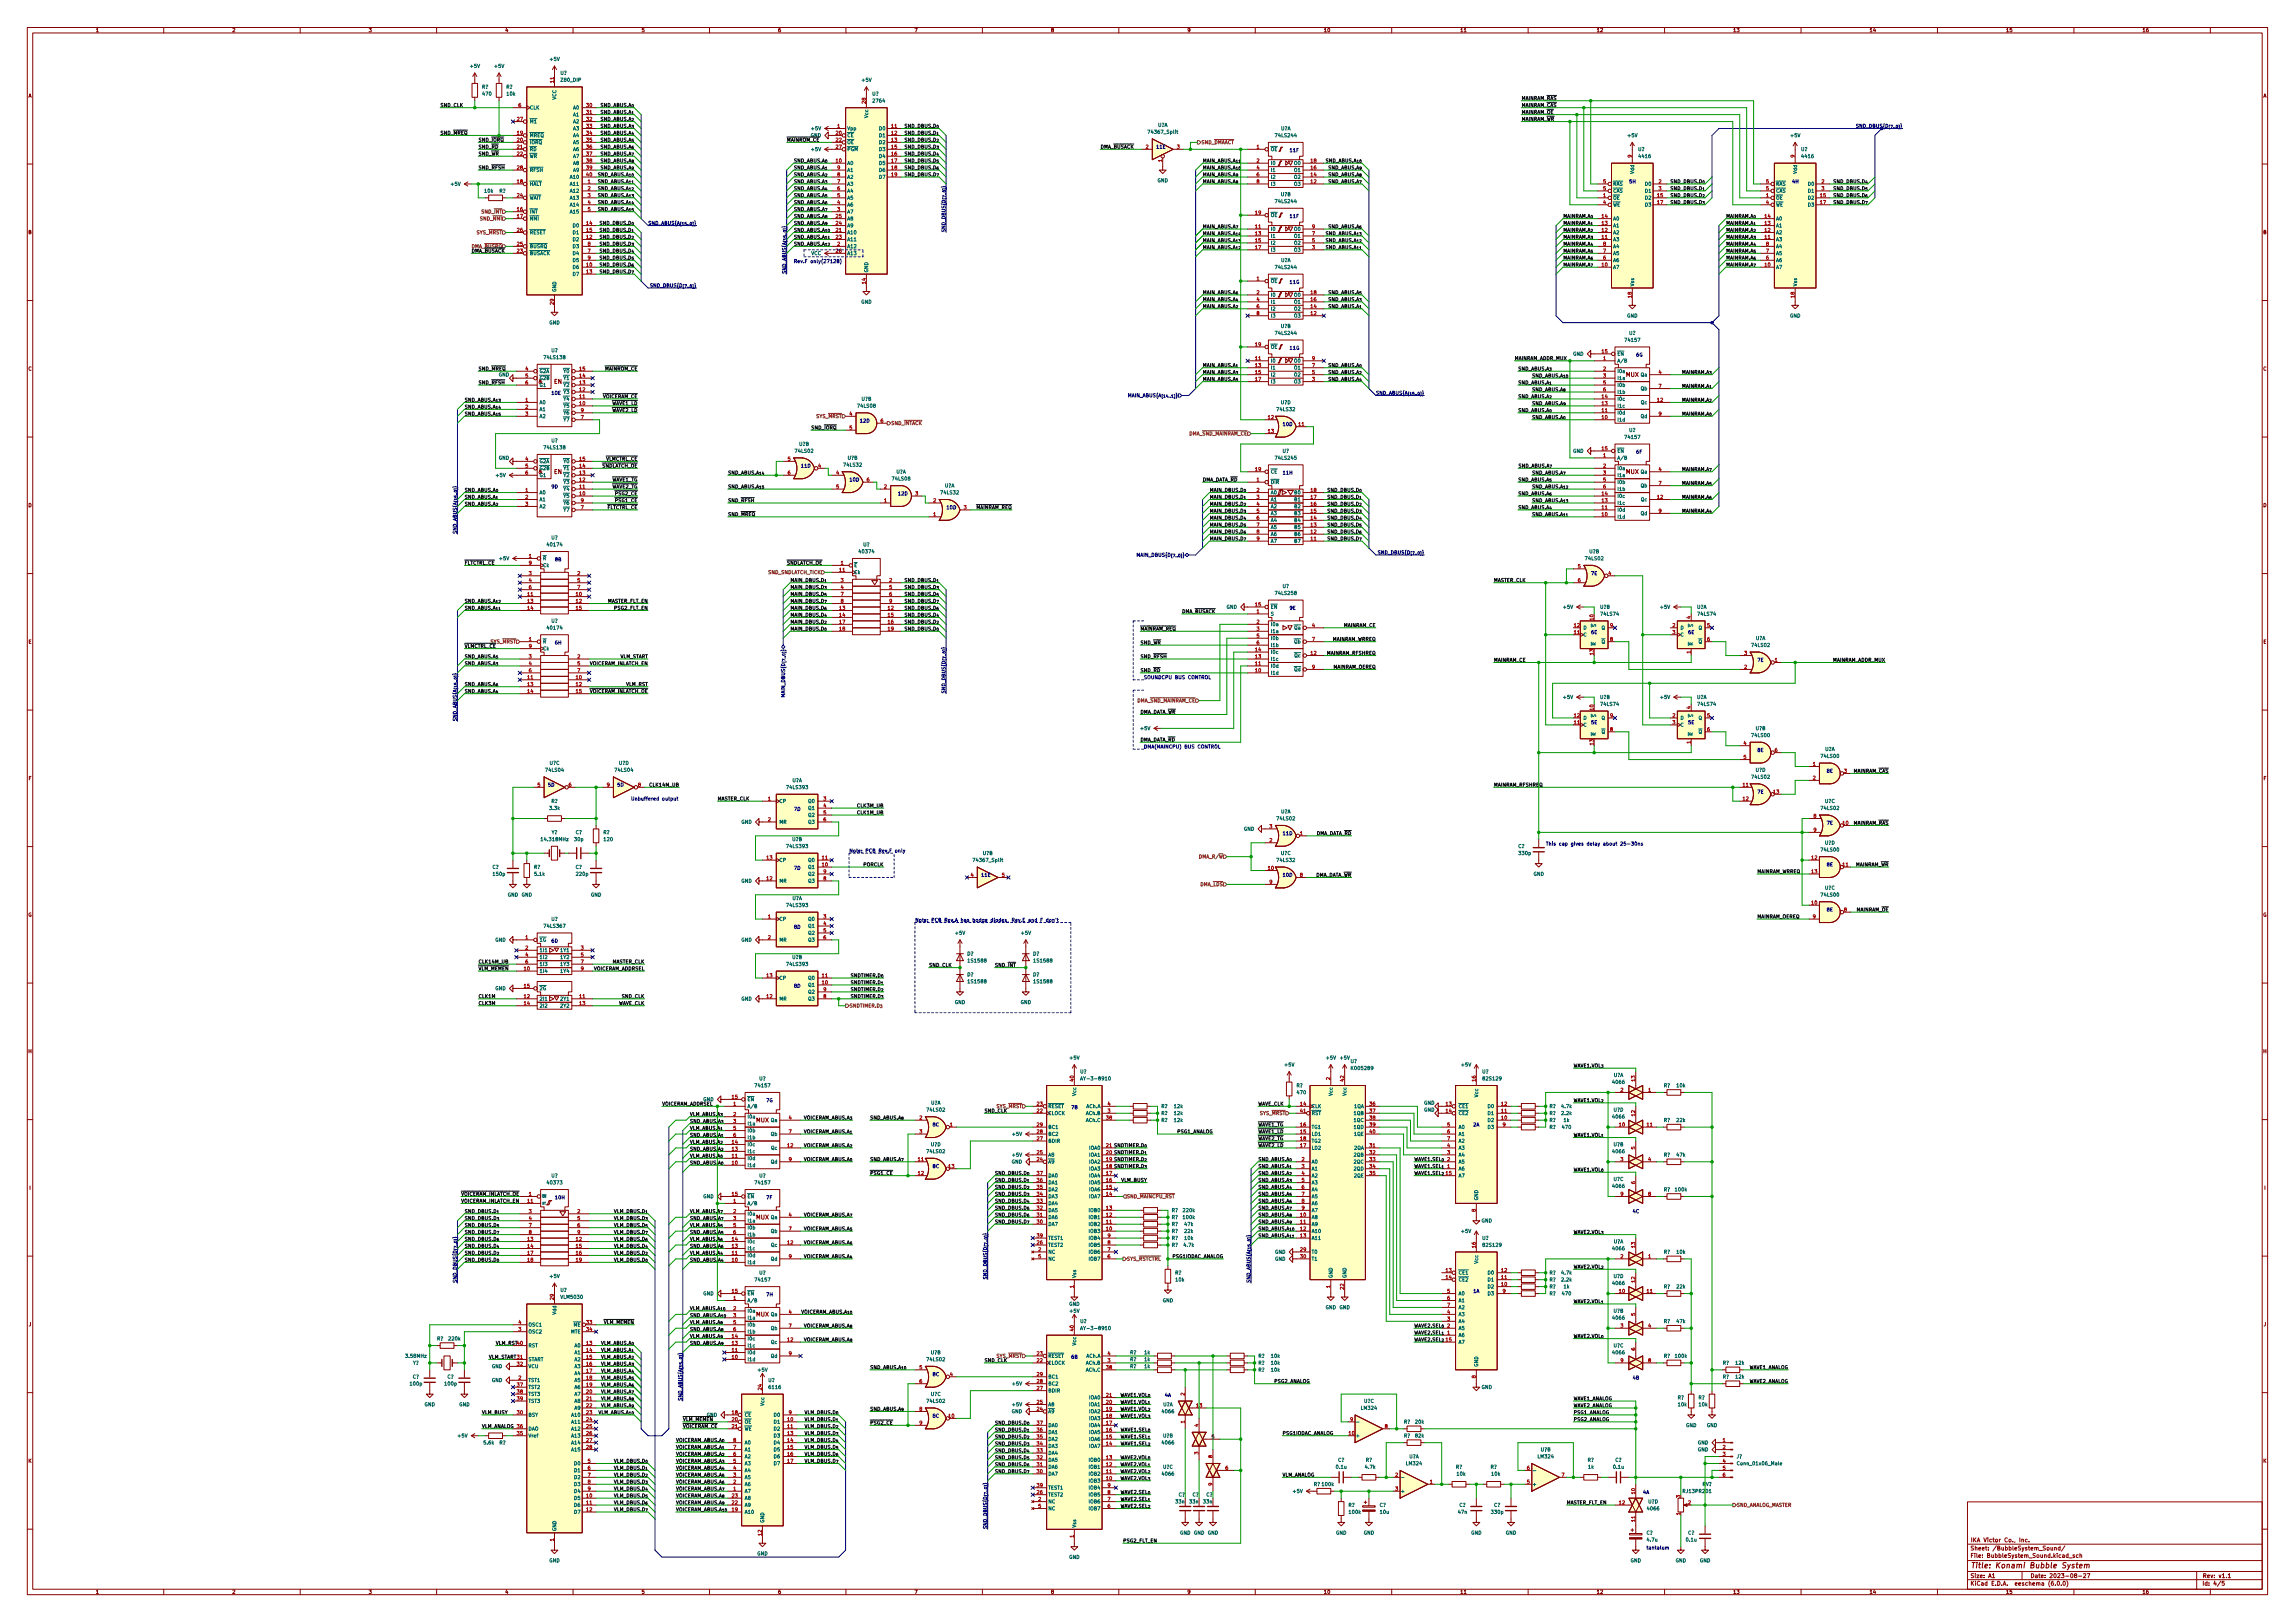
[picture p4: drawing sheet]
<svg xmlns="http://www.w3.org/2000/svg" width="841mm" height="594mm" viewBox="0 0 841 594" stroke-linecap="round" stroke-linejoin="round" font-family="sans-serif">
<defs><g id="words">
<text font-size="2.8" fill="#840000" x="722" y="574.4">Title: Konami Bubble System</text>
<g font-size="2.1" fill="#840000">
<text x="595.8" y="138">MUX</text>
<text x="197.4" y="140.5">&amp;</text>
<text x="203" y="140.5">EN</text>
<text x="197.4" y="173.6">&amp;</text>
<text x="203" y="173.6">EN</text>
<text x="595.8" y="173.6">MUX</text>
<text x="277" y="411">MUX</text>
<text x="277" y="446.6">MUX</text>
<text x="277" y="482.2">MUX</text>
<text x="722" y="567.8">Sheet: /BubbleSystem_Sound/</text>
<text x="722" y="564.8">IKA Victor Co., Inc.</text>
<text x="722" y="570.5">File: BubbleSystem_Sound.kicad_sch</text>
<text x="722" y="580.7">KiCad E.D.A. eeschema (6.0.0)</text>
<text x="722" y="577.9">Size: A1</text>
<text x="744" y="577.9">Date: 2023-08-27</text>
<text x="807" y="577.9">Rev: v1.1</text>
<text x="807" y="580.7">Id: 4/5</text>
</g>
<g font-size="1.8" fill="#840000">
<text x="35" y="11.7">1</text>
<text x="85" y="11.7">2</text>
<text x="135" y="11.7">3</text>
<text x="185" y="11.7">4</text>
<text x="235" y="11.7">5</text>
<text x="285" y="11.7">6</text>
<text x="335" y="11.7">7</text>
<text x="385" y="11.7">8</text>
<text x="435" y="11.7">9</text>
<text x="485" y="11.7">10</text>
<text x="535" y="11.7">11</text>
<text x="585" y="11.7">12</text>
<text x="635" y="11.7">13</text>
<text x="685" y="11.7">14</text>
<text x="735" y="11.7">15</text>
<text x="785" y="11.7">16</text>
<text x="10.3" y="35.7">A</text>
<text x="829.3" y="35.7">A</text>
<text x="10.3" y="85.7">B</text>
<text x="829.3" y="85.7">B</text>
<text x="10.3" y="135.7">C</text>
<text x="829.3" y="135.7">C</text>
<text x="10.3" y="185.7">D</text>
<text x="829.3" y="185.7">D</text>
<text x="10.4" y="235.7">E</text>
<text x="829.4" y="235.7">E</text>
<text x="10.4" y="285.7">F</text>
<text x="829.4" y="285.7">F</text>
<text x="10.3" y="335.7">G</text>
<text x="829.3" y="335.7">G</text>
<text x="10.3" y="385.7">H</text>
<text x="829.3" y="385.7">H</text>
<text x="10.7" y="435.7">I</text>
<text x="829.7" y="435.7">I</text>
<text x="10.5" y="485.7">J</text>
<text x="829.5" y="485.7">J</text>
<text x="10.3" y="535.7">K</text>
<text x="829.3" y="535.7">K</text>
<text x="35" y="583.7">1</text>
<text x="85" y="583.7">2</text>
<text x="135" y="583.7">3</text>
<text x="185" y="583.7">4</text>
<text x="235" y="583.7">5</text>
<text x="285" y="583.7">6</text>
<text x="335" y="583.7">7</text>
<text x="385" y="583.7">8</text>
<text x="435" y="583.7">9</text>
<text x="485" y="583.7">10</text>
<text x="535" y="583.7">11</text>
<text x="585" y="583.7">12</text>
<text x="635" y="583.7">13</text>
<text x="685" y="583.7">14</text>
<text x="735" y="583.7">15</text>
<text x="785" y="583.7">16</text>
</g>
<g font-size="1.8" fill="#006464">
<text x="201.6" y="22.3">+5V</text>
<text x="172.4" y="24.8">+5V</text>
<text x="181.3" y="24.8">+5V</text>
<text x="205.3" y="27.4">U?</text>
<text x="205.7" y="29.9">Z80_DIP</text>
<text x="315.9" y="29.9">+5V</text>
<text x="176.6" y="32.5">R?</text>
<text x="176.9" y="35">470</text>
<text x="185.5" y="32.5">R?</text>
<text x="185.7" y="35">10k</text>
<text x="319.6" y="35">U?</text>
<text x="194.1" y="40.1">CLK</text>
<text x="203.8" y="36.6" transform="rotate(-90 203.8 36.6)">VCC</text>
<text x="210.1" y="40.1">A0</text>
<text x="320.1" y="37.5">2764</text>
<text x="194.1" y="45.2">~{M1}</text>
<text x="210.1" y="42.6">A1</text>
<text x="210.1" y="45.2">A2</text>
<text x="210.1" y="47.7">A3</text>
<text x="297.4" y="47.7">+5V</text>
<text x="310.4" y="47.7">Vpp</text>
<text x="318.1" y="43.1" transform="rotate(-90 318.1 43.1)">Vcc</text>
<text x="322.4" y="47.7">D0</text>
<text x="424.3" y="46.4">U?A</text>
<text x="469.4" y="47.7">U?A</text>
<text x="194.1" y="50.2">~{MREQ}</text>
<text x="194.1" y="52.8">~{IORQ}</text>
<text x="210.1" y="50.2">A4</text>
<text x="210.1" y="52.8">A5</text>
<text x="310.4" y="50.2">~{CE}</text>
<text x="310.4" y="52.8">~{OE}</text>
<text x="322.4" y="50.2">D1</text>
<text x="322.4" y="52.8">D2</text>
<text x="421.2" y="49">74367_Split</text>
<text x="467.6" y="50.2">74LS244</text>
<text x="596.6" y="50.2">+5V</text>
<text x="656.3" y="50.2">+5V</text>
<text x="194.1" y="55.3">~{RD}</text>
<text x="194.1" y="57.9">~{WR}</text>
<text x="210.1" y="55.3">A6</text>
<text x="210.1" y="57.9">A7</text>
<text x="297.4" y="55.3">+5V</text>
<text x="322.4" y="55.3">D3</text>
<text x="322.4" y="57.9">D4</text>
<text x="465.6" y="55.3">~{OE}</text>
<text x="600.3" y="55.3">U?</text>
<text x="600.7" y="57.9">4416</text>
<text x="660" y="55.3">U?</text>
<text x="660.4" y="57.9">4416</text>
<text x="194.1" y="62.9">~{RFSH}</text>
<text x="209.1" y="65.5">A10</text>
<text x="210.1" y="60.4">A8</text>
<text x="210.1" y="62.9">A9</text>
<text x="310.4" y="60.4">A0</text>
<text x="310.4" y="65.5">A2</text>
<text x="310.4" y="62.9">A1</text>
<text x="322.4" y="60.4">D5</text>
<text x="322.4" y="62.9">D6</text>
<text x="322.4" y="65.5">D7</text>
<text x="465.6" y="60.4">I0</text>
<text x="465.6" y="62.9">I1</text>
<text x="465.6" y="65.5">I2</text>
<text x="474.4" y="65.5">O2</text>
<text x="474.4" y="62.9">O1</text>
<text x="474.4" y="60.4">O0</text>
<text x="598.8" y="63.6" transform="rotate(-90 598.8 63.6)">Vdd</text>
<text x="658.5" y="63.6" transform="rotate(-90 658.5 63.6)">Vdd</text>
<text x="165.3" y="68">+5V</text>
<text x="177.6" y="70.6">10k</text>
<text x="183" y="70.6">R?</text>
<text x="194.1" y="68">~{HALT}</text>
<text x="209.1" y="68">A11</text>
<text x="209.1" y="70.6">A12</text>
<text x="310.4" y="70.6">A4</text>
<text x="310.4" y="68">A3</text>
<text x="424.1" y="66.7">GND</text>
<text x="465.6" y="68">I3</text>
<text x="469.4" y="71.8">U?B</text>
<text x="474.4" y="68">O3</text>
<text x="591.1" y="70.6">~{CAS}</text>
<text x="591.1" y="68">~{RAS}</text>
<text x="603" y="68">D0</text>
<text x="603" y="70.6">D1</text>
<text x="650.7" y="70.6">~{CAS}</text>
<text x="650.7" y="68">~{RAS}</text>
<text x="662.7" y="68">D0</text>
<text x="662.7" y="70.6">D1</text>
<text x="194.1" y="73.1">~{WAIT}</text>
<text x="209.1" y="73.1">A13</text>
<text x="209.1" y="75.6">A14</text>
<text x="310.4" y="75.6">A6</text>
<text x="310.4" y="73.1">A5</text>
<text x="467.6" y="74.4">74LS244</text>
<text x="591.1" y="73.1">~{OE}</text>
<text x="591.1" y="75.6">~{WE}</text>
<text x="603" y="73.1">D2</text>
<text x="603" y="75.6">D3</text>
<text x="650.7" y="73.1">~{OE}</text>
<text x="650.7" y="75.6">~{WE}</text>
<text x="662.7" y="73.1">D2</text>
<text x="662.7" y="75.6">D3</text>
<text x="194.1" y="78.2">~{INT}</text>
<text x="209.1" y="78.2">A15</text>
<text x="210.1" y="83.3">D0</text>
<text x="310.4" y="83.3">A9</text>
<text x="310.4" y="80.7">A8</text>
<text x="310.4" y="78.2">A7</text>
<text x="465.6" y="79.4">~{OE}</text>
<text x="591.1" y="83.3">A1</text>
<text x="591.1" y="80.7">A0</text>
<text x="650.7" y="83.3">A1</text>
<text x="650.7" y="80.7">A0</text>
<text x="194.1" y="85.8">~{RESET}</text>
<text x="210.1" y="88.3">D2</text>
<text x="210.1" y="85.8">D1</text>
<text x="310.4" y="85.8">A10</text>
<text x="310.4" y="88.3">A11</text>
<text x="465.6" y="84.5">I0</text>
<text x="465.6" y="87.1">I1</text>
<text x="465.6" y="89.6">I2</text>
<text x="474.4" y="89.6">O2</text>
<text x="474.4" y="87.1">O1</text>
<text x="474.4" y="84.5">O0</text>
<text x="591.1" y="88.3">A3</text>
<text x="591.1" y="85.8">A2</text>
<text x="650.7" y="88.3">A3</text>
<text x="650.7" y="85.8">A2</text>
<text x="194.1" y="93.4">~{BUSACK}</text>
<text x="194.1" y="90.9">~{BUSRQ}</text>
<text x="210.1" y="93.4">D4</text>
<text x="210.1" y="90.9">D3</text>
<text x="210.1" y="96">D5</text>
<text x="297.2" y="93.4">VCC</text>
<text x="310.4" y="90.9">A12</text>
<text x="310.4" y="93.4">A13</text>
<text x="465.6" y="92.1">I3</text>
<text x="469.4" y="96">U?A</text>
<text x="474.4" y="92.1">O3</text>
<text x="591.1" y="96">A6</text>
<text x="591.1" y="93.4">A5</text>
<text x="591.1" y="90.9">A4</text>
<text x="650.7" y="96">A6</text>
<text x="650.7" y="93.4">A5</text>
<text x="650.7" y="90.9">A4</text>
<text x="210.1" y="98.5">D6</text>
<text x="210.1" y="101">D7</text>
<text x="318.1" y="99.9" transform="rotate(-90 318.1 99.9)">GND</text>
<text x="467.6" y="98.5">74LS244</text>
<text x="591.1" y="98.5">A7</text>
<text x="650.7" y="98.5">A7</text>
<text x="203.8" y="107" transform="rotate(-90 203.8 107)">GND</text>
<text x="465.6" y="103.6">~{OE}</text>
<text x="598.8" y="105" transform="rotate(-90 598.8 105)">Vss</text>
<text x="658.5" y="105" transform="rotate(-90 658.5 105)">Vss</text>
<text x="315.5" y="111.2">GND</text>
<text x="465.6" y="108.7">I0</text>
<text x="465.6" y="111.2">I1</text>
<text x="465.6" y="113.7">I2</text>
<text x="474.4" y="113.7">O2</text>
<text x="474.4" y="111.2">O1</text>
<text x="474.4" y="108.7">O0</text>
<text x="201.2" y="118.8">GND</text>
<text x="465.6" y="116.3">I3</text>
<text x="474.4" y="116.3">O3</text>
<text x="596.2" y="116.3">GND</text>
<text x="655.9" y="116.3">GND</text>
<text x="467.6" y="122.6">74LS244</text>
<text x="469.4" y="120.1">U?B</text>
<text x="595.7" y="125.2">74157</text>
<text x="597" y="122.6">U?</text>
<text x="199.6" y="131.5">74LS138</text>
<text x="202" y="129">U?</text>
<text x="465.6" y="127.7">~{OE}</text>
<text x="576.4" y="130.2">GND</text>
<text x="592.6" y="130.2">~{EN}</text>
<text x="182.7" y="137.9">GND</text>
<text x="197.6" y="136.6">~{G2A}</text>
<text x="205.2" y="136.6">~{Y0}</text>
<text x="465.6" y="132.8">I0</text>
<text x="465.6" y="135.3">I1</text>
<text x="465.6" y="137.9">I2</text>
<text x="474.4" y="137.9">O2</text>
<text x="474.4" y="135.3">O1</text>
<text x="474.4" y="132.8">O0</text>
<text x="592.6" y="132.8">A/B</text>
<text x="592.6" y="136.6">I0a</text>
<text x="601.4" y="137.9">Qa</text>
<text x="197.6" y="141.7">G1</text>
<text x="205.2" y="141.7">~{Y2}</text>
<text x="205.2" y="139.1">~{Y1}</text>
<text x="465.6" y="140.4">I3</text>
<text x="474.4" y="140.4">O3</text>
<text x="592.6" y="139.1">I1a</text>
<text x="592.6" y="141.7">I0b</text>
<text x="601.3" y="142.9">Qb</text>
<text x="197.6" y="148">A0</text>
<text x="205.2" y="149.3">~{Y5}</text>
<text x="205.2" y="146.8">~{Y4}</text>
<text x="314.4" y="149.3">74LS08</text>
<text x="315.7" y="146.8">U?B</text>
<text x="469.4" y="148">U?D</text>
<text x="592.6" y="149.3">I1c</text>
<text x="592.6" y="146.8">I0c</text>
<text x="592.6" y="144.2">I1b</text>
<text x="601.4" y="148">Qc</text>
<text x="197.6" y="150.6">A1</text>
<text x="197.6" y="153.1">A2</text>
<text x="205.2" y="154.4">~{Y7}</text>
<text x="205.2" y="151.8">~{Y6}</text>
<text x="468.1" y="150.6">74LS32</text>
<text x="592.6" y="154.4">I1d</text>
<text x="592.6" y="151.8">I0d</text>
<text x="601.3" y="153.1">Qd</text>
<text x="202" y="162">U?</text>
<text x="595.7" y="160.7">74157</text>
<text x="597" y="158.2">U?</text>
<text x="199.6" y="164.5">74LS138</text>
<text x="291.5" y="165.8">74LS02</text>
<text x="292.8" y="163.3">U?B</text>
<text x="470" y="165.8">U?</text>
<text x="576.4" y="165.8">GND</text>
<text x="592.6" y="165.8">~{EN}</text>
<text x="182.7" y="168.3">GND</text>
<text x="197.6" y="169.6">~{G2A}</text>
<text x="205.2" y="172.2">~{Y1}</text>
<text x="205.2" y="169.6">~{Y0}</text>
<text x="309.3" y="170.9">74LS32</text>
<text x="310.6" y="168.3">U?B</text>
<text x="328.4" y="173.4">U?A</text>
<text x="467.6" y="168.3">74LS245</text>
<text x="592.6" y="168.3">A/B</text>
<text x="592.6" y="172.2">I0a</text>
<text x="601.4" y="173.4">Qa</text>
<text x="181.8" y="174.7">+5V</text>
<text x="197.6" y="174.7">G1</text>
<text x="205.2" y="179.8">~{Y4}</text>
<text x="205.2" y="177.2">~{Y3}</text>
<text x="205.2" y="174.7">~{Y2}</text>
<text x="327.1" y="176">74LS08</text>
<text x="346.2" y="178.5">U?A</text>
<text x="465.6" y="177.2">~{DIR}</text>
<text x="592.6" y="174.7">I1a</text>
<text x="592.6" y="177.2">I0b</text>
<text x="592.6" y="179.8">I1b</text>
<text x="601.3" y="178.5">Qb</text>
<text x="197.6" y="181">A0</text>
<text x="197.6" y="183.6">A1</text>
<text x="205.2" y="182.3">~{Y5}</text>
<text x="205.2" y="184.9">~{Y6}</text>
<text x="344.9" y="181">74LS32</text>
<text x="465.6" y="181">A0</text>
<text x="465.6" y="183.6">A1</text>
<text x="474.5" y="183.6">B1</text>
<text x="474.5" y="181">B0</text>
<text x="592.6" y="184.9">I1c</text>
<text x="592.6" y="182.3">I0c</text>
<text x="601.4" y="183.6">Qc</text>
<text x="197.6" y="186.1">A2</text>
<text x="205.2" y="187.4">~{Y7}</text>
<text x="465.6" y="186.1">A2</text>
<text x="465.6" y="188.7">A3</text>
<text x="465.6" y="191.2">A4</text>
<text x="474.5" y="191.2">B4</text>
<text x="474.5" y="188.7">B3</text>
<text x="474.5" y="186.1">B2</text>
<text x="592.6" y="189.9">I1d</text>
<text x="592.6" y="187.4">I0d</text>
<text x="601.3" y="188.7">Qd</text>
<text x="202" y="197.6">U?</text>
<text x="465.6" y="193.7">A5</text>
<text x="465.6" y="196.3">A6</text>
<text x="474.5" y="196.3">B6</text>
<text x="474.5" y="193.7">B5</text>
<text x="200.7" y="200.1">40174</text>
<text x="315" y="202.6">40374</text>
<text x="316.3" y="200.1">U?</text>
<text x="465.6" y="198.8">A7</text>
<text x="474.5" y="198.8">B7</text>
<text x="582.4" y="202.6">U?B</text>
<text x="183.1" y="205.2">+5V</text>
<text x="198.9" y="207.7">Ck</text>
<text x="312.9" y="207.7">~{E}</text>
<text x="581.1" y="205.2">74LS02</text>
<text x="312.9" y="210.3">Ck</text>
<text x="470" y="215.3">U?</text>
<text x="467.6" y="217.9">74LS258</text>
<text x="449.4" y="223">GND</text>
<text x="465.6" y="225.5">S</text>
<text x="465.6" y="223">~{EN}</text>
<text x="573" y="223">+5V</text>
<text x="586.3" y="223">U?B</text>
<text x="586.7" y="225.5">74LS74</text>
<text x="608.5" y="223">+5V</text>
<text x="621.8" y="223">U?A</text>
<text x="622.3" y="225.5">74LS74</text>
<text x="200.7" y="230.6">40174</text>
<text x="202" y="228">U?</text>
<text x="465.6" y="229.3">I0a</text>
<text x="465.6" y="231.8">I1a</text>
<text x="473" y="230.6">~{Qa}</text>
<text x="580.1" y="233.1">C</text>
<text x="580.1" y="230.6">D</text>
<text x="586.9" y="230.6">Q</text>
<text x="615.7" y="230.6">D</text>
<text x="615.7" y="233.1">C</text>
<text x="622.4" y="230.6">Q</text>
<text x="198.9" y="238.2">Ck</text>
<text x="465.6" y="239.5">I0c</text>
<text x="465.6" y="234.4">I0b</text>
<text x="465.6" y="236.9">I1b</text>
<text x="472.9" y="235.7">~{Qb}</text>
<text x="584.8" y="236.5" transform="rotate(-90 584.8 236.5)">~{R}</text>
<text x="585.5" y="235.7">~{Q}</text>
<text x="620.4" y="236.5" transform="rotate(-90 620.4 236.5)">~{R}</text>
<text x="621.1" y="235.7">~{Q}</text>
<text x="642.1" y="236.9">74LS02</text>
<text x="643.3" y="234.4">U?A</text>
<text x="465.6" y="244.5">I0d</text>
<text x="465.6" y="242">I1c</text>
<text x="472.9" y="245.8">~{Qd}</text>
<text x="473" y="240.7">~{Qc}</text>
<text x="465.6" y="247.1">I1d</text>
<text x="573" y="256">+5V</text>
<text x="586.3" y="256">U?B</text>
<text x="608.5" y="256">+5V</text>
<text x="621.8" y="256">U?A</text>
<text x="580.1" y="263.6">D</text>
<text x="586.7" y="258.5">74LS74</text>
<text x="586.9" y="263.6">Q</text>
<text x="615.7" y="263.6">D</text>
<text x="622.3" y="258.5">74LS74</text>
<text x="622.4" y="263.6">Q</text>
<text x="418" y="267.4">+5V</text>
<text x="580.1" y="266.1">C</text>
<text x="584.8" y="269.6" transform="rotate(-90 584.8 269.6)">~{R}</text>
<text x="585.5" y="268.7">~{Q}</text>
<text x="615.7" y="266.1">C</text>
<text x="620.4" y="269.6" transform="rotate(-90 620.4 269.6)">~{R}</text>
<text x="621.1" y="268.7">~{Q}</text>
<text x="642.1" y="269.9">74LS00</text>
<text x="643.3" y="267.4">U?B</text>
<text x="668.7" y="275">U?A</text>
<text x="201.4" y="280.1">U?C</text>
<text x="226.8" y="280.1">U?D</text>
<text x="667.5" y="277.6">74LS00</text>
<text x="200.1" y="282.6">74LS04</text>
<text x="225.5" y="282.6">74LS04</text>
<text x="290.3" y="286.5">U?A</text>
<text x="642.1" y="285.2">74LS02</text>
<text x="643.3" y="282.6">U?D</text>
<text x="288.5" y="289">74LS393</text>
<text x="201.5" y="296.6">3.3k</text>
<text x="202" y="294.1">R?</text>
<text x="285.5" y="294.1">CP</text>
<text x="296.3" y="294.1">Q0</text>
<text x="296.3" y="296.6">Q1</text>
<text x="296.3" y="299.2">Q2</text>
<text x="469.4" y="297.9">U?A</text>
<text x="667.5" y="296.6">74LS02</text>
<text x="668.7" y="294.1">U?C</text>
<text x="202.1" y="305.5">Y?</text>
<text x="210.9" y="305.5">C?</text>
<text x="221.1" y="305.5">R?</text>
<text x="271.6" y="301.7">GND</text>
<text x="285.5" y="301.7">MR</text>
<text x="296.3" y="301.7">Q3</text>
<text x="455.8" y="304.2">GND</text>
<text x="468.1" y="300.4">74LS02</text>
<text x="198.7" y="308">14.318MHz</text>
<text x="210.6" y="308">30p</text>
<text x="221.4" y="308">120</text>
<text x="288.5" y="310.6">74LS393</text>
<text x="290.3" y="308">U?B</text>
<text x="556.3" y="310.6">C?</text>
<text x="667.5" y="311.9">74LS00</text>
<text x="668.7" y="309.3">U?D</text>
<text x="285.5" y="315.7">CP</text>
<text x="296.3" y="315.7">Q0</text>
<text x="357.1" y="315.7">74367_Split</text>
<text x="360.1" y="313.1">U?B</text>
<text x="468.1" y="315.7">74LS32</text>
<text x="469.4" y="313.1">U?C</text>
<text x="556.7" y="313.1">330p</text>
<text x="180.4" y="318.2">C?</text>
<text x="180.8" y="320.7">150p</text>
<text x="195.7" y="318.2">R?</text>
<text x="196" y="320.7">5.1k</text>
<text x="210.9" y="318.2">C?</text>
<text x="211.3" y="320.7">220p</text>
<text x="271.6" y="323.3">GND</text>
<text x="285.5" y="323.3">MR</text>
<text x="296.3" y="318.2">Q1</text>
<text x="296.3" y="323.3">Q3</text>
<text x="296.3" y="320.7">Q2</text>
<text x="561.9" y="320.7">GND</text>
<text x="186" y="328.4">GND GND</text>
<text x="216.5" y="328.4">GND</text>
<text x="290.3" y="329.6">U?A</text>
<text x="667.5" y="328.4">74LS00</text>
<text x="668.7" y="325.8">U?C</text>
<text x="288.5" y="332.2">74LS393</text>
<text x="199.6" y="339.8">74LS367</text>
<text x="202" y="337.3">U?</text>
<text x="285.5" y="337.3">CP</text>
<text x="296.3" y="337.3">Q0</text>
<text x="296.3" y="339.8">Q1</text>
<text x="181.4" y="344.9">GND</text>
<text x="271.6" y="344.9">GND</text>
<text x="285.5" y="344.9">MR</text>
<text x="296.3" y="342.3">Q2</text>
<text x="296.3" y="344.9">Q3</text>
<text x="350.2" y="342.3">+5V</text>
<text x="374.3" y="342.3">+5V</text>
<text x="197.6" y="348.7">1I1</text>
<text x="197.6" y="351.2">1I2</text>
<text x="197.6" y="353.8">1I3</text>
<text x="205.6" y="348.7">1Y1</text>
<text x="205.6" y="351.2">1Y2</text>
<text x="205.6" y="353.8">1Y3</text>
<text x="288.5" y="353.8">74LS393</text>
<text x="290.3" y="351.2">U?B</text>
<text x="354.4" y="350">D?</text>
<text x="355" y="352.5">1S1588</text>
<text x="378.5" y="350">D?</text>
<text x="379.1" y="352.5">1S1588</text>
<text x="197.6" y="356.3">1I4</text>
<text x="205.6" y="356.3">1Y4</text>
<text x="285.5" y="358.8">CP</text>
<text x="296.3" y="358.8">Q0</text>
<text x="354.4" y="357.6">D?</text>
<text x="378.5" y="357.6">D?</text>
<text x="181.4" y="362.7">GND</text>
<text x="197.6" y="362.7">~{2G}</text>
<text x="296.3" y="361.4">Q1</text>
<text x="296.3" y="363.9">Q2</text>
<text x="355" y="360.1">1S1588</text>
<text x="379.1" y="360.1">1S1588</text>
<text x="197.6" y="366.5">2I1</text>
<text x="197.6" y="369">2I2</text>
<text x="205.6" y="366.5">2Y1</text>
<text x="205.6" y="369">2Y2</text>
<text x="271.6" y="366.5">GND</text>
<text x="285.5" y="366.5">MR</text>
<text x="296.3" y="366.5">Q3</text>
<text x="349.8" y="367.7">GND</text>
<text x="374" y="367.7">GND</text>
<text x="392.1" y="388.1">+5V</text>
<text x="486.1" y="388.1">+5V</text>
<text x="491.2" y="388.1">+5V</text>
<text x="494.9" y="389.3">U?</text>
<text x="278.2" y="395.7">U?</text>
<text x="395.8" y="393.1">U?</text>
<text x="397.2" y="395.7">AY-3-8910</text>
<text x="470.8" y="390.6">+5V</text>
<text x="495.5" y="391.9">K005289</text>
<text x="535.6" y="390.6">+5V</text>
<text x="543.1" y="393.1">U?</text>
<text x="543.7" y="395.7">82S129</text>
<text x="591.3" y="394.4">U?A</text>
<text x="276.9" y="398.2">74157</text>
<text x="394.3" y="401.2" transform="rotate(-90 394.3 401.2)">Vcc</text>
<text x="475.1" y="398.2">R?</text>
<text x="475.4" y="400.8">470</text>
<text x="488.3" y="401.2" transform="rotate(-90 488.3 401.2)">Vcc</text>
<text x="493.4" y="401.2" transform="rotate(-90 493.4 401.2)">Vcc</text>
<text x="541.7" y="401.7" transform="rotate(-90 541.7 401.7)">Vcc</text>
<text x="591.1" y="396.9">4066</text>
<text x="609.7" y="398.2">R?</text>
<text x="614.5" y="398.2">10k</text>
<text x="257.6" y="403.3">GND</text>
<text x="273.8" y="405.8">A/B</text>
<text x="273.8" y="403.3">~{EN}</text>
<text x="339.8" y="407.1">74LS02</text>
<text x="341.1" y="404.6">U?A</text>
<text x="397.9" y="405.8">ACh.A</text>
<text x="425.5" y="405.8">R?</text>
<text x="430.3" y="405.8">12k</text>
<text x="480.6" y="405.8">CLK</text>
<text x="496.2" y="405.8">1QA</text>
<text x="521.8" y="407.1">GND</text>
<text x="521.8" y="404.6">GND</text>
<text x="534.4" y="405.8">~{CE1}</text>
<text x="545.4" y="405.8">D0</text>
<text x="567.8" y="405.8">R?</text>
<text x="572.3" y="405.8">4.7k</text>
<text x="591.3" y="407.1">U?D</text>
<text x="273.8" y="409.6">I0a</text>
<text x="273.8" y="412.2">I1a</text>
<text x="282.6" y="410.9">Qa</text>
<text x="384" y="408.4">CLOCK</text>
<text x="384" y="413.5">BC1</text>
<text x="397.9" y="408.4">ACh.B</text>
<text x="397.9" y="410.9">ACh.C</text>
<text x="425.5" y="408.4">R?</text>
<text x="425.5" y="410.9">R?</text>
<text x="430.3" y="408.4">12k</text>
<text x="430.3" y="410.9">12k</text>
<text x="480.6" y="413.5">TG1</text>
<text x="480.6" y="408.4">~{RST}</text>
<text x="496.2" y="408.4">1QB</text>
<text x="496.2" y="410.9">1QC</text>
<text x="496.2" y="413.5">1QD</text>
<text x="534.4" y="408.4">~{CE2}</text>
<text x="534.4" y="413.5">A0</text>
<text x="545.4" y="410.9">D2</text>
<text x="545.4" y="408.4">D1</text>
<text x="545.4" y="413.5">D3</text>
<text x="567.8" y="413.5">R?</text>
<text x="567.8" y="408.4">R?</text>
<text x="567.8" y="410.9">R?</text>
<text x="572.3" y="408.4">2.2k</text>
<text x="572.6" y="413.5">470</text>
<text x="573.1" y="410.9">1k</text>
<text x="591.1" y="409.6">4066</text>
<text x="609.7" y="410.9">R?</text>
<text x="614.5" y="410.9">22k</text>
<text x="273.8" y="419.8">I0c</text>
<text x="273.8" y="414.7">I0b</text>
<text x="273.8" y="417.3">I1b</text>
<text x="282.5" y="416">Qb</text>
<text x="341.1" y="419.8">U?D</text>
<text x="371" y="416">+5V</text>
<text x="384" y="418.5">BDIR</text>
<text x="384" y="416">BC2</text>
<text x="480.6" y="416">LD1</text>
<text x="480.6" y="418.5">TG2</text>
<text x="496.3" y="416">1QE</text>
<text x="534.4" y="416">A1</text>
<text x="534.4" y="418.5">A2</text>
<text x="591.3" y="419.8">U?B</text>
<text x="273.8" y="424.9">I0d</text>
<text x="273.8" y="422.3">I1c</text>
<text x="282.6" y="421.1">Qc</text>
<text x="339.8" y="422.3">74LS02</text>
<text x="371" y="423.6">+5V</text>
<text x="384" y="423.6">A8</text>
<text x="399.2" y="423.6">IOA1</text>
<text x="399.2" y="421.1">IOA0</text>
<text x="480.6" y="421.1">LD2</text>
<text x="496.2" y="421.1">2QA</text>
<text x="496.2" y="423.6">2QB</text>
<text x="534.4" y="423.6">A4</text>
<text x="534.4" y="421.1">A3</text>
<text x="591.1" y="422.3">4066</text>
<text x="609.7" y="423.6">R?</text>
<text x="614.5" y="423.6">47k</text>
<text x="202" y="431.2">U?</text>
<text x="273.8" y="427.4">I1d</text>
<text x="278.2" y="431.2">U?</text>
<text x="282.5" y="426.2">Qd</text>
<text x="370.7" y="426.2">GND</text>
<text x="384" y="426.2">~{A9}</text>
<text x="384" y="431.2">DA0</text>
<text x="399.2" y="431.2">IOA4</text>
<text x="399.2" y="428.7">IOA3</text>
<text x="399.2" y="426.2">IOA2</text>
<text x="480.6" y="426.2">A0</text>
<text x="480.6" y="428.7">A1</text>
<text x="480.6" y="431.2">A2</text>
<text x="496.2" y="426.2">2QC</text>
<text x="496.2" y="428.7">2QD</text>
<text x="496.3" y="431.2">2QE</text>
<text x="534.4" y="428.7">A6</text>
<text x="534.4" y="431.2">A7</text>
<text x="534.4" y="426.2">A5</text>
<text x="200.7" y="433.8">40373</text>
<text x="276.9" y="433.8">74157</text>
<text x="384" y="436.3">DA2</text>
<text x="384" y="433.8">DA1</text>
<text x="399.2" y="436.3">IOA6</text>
<text x="399.2" y="433.8">IOA5</text>
<text x="480.6" y="433.8">A3</text>
<text x="480.6" y="436.3">A4</text>
<text x="591.1" y="435">4066</text>
<text x="591.3" y="432.5">U?C</text>
<text x="609.7" y="436.3">R?</text>
<text x="614" y="436.3">100k</text>
<text x="257.6" y="438.9">GND</text>
<text x="273.8" y="441.4">A/B</text>
<text x="273.8" y="438.9">~{EN}</text>
<text x="384" y="443.9">DA5</text>
<text x="384" y="441.4">DA4</text>
<text x="384" y="438.9">DA3</text>
<text x="399.2" y="443.9">IOB0</text>
<text x="399.2" y="438.9">IOA7</text>
<text x="429.4" y="443.9">R?</text>
<text x="433.6" y="443.9">220k</text>
<text x="480.6" y="438.9">A5</text>
<text x="480.6" y="441.4">A6</text>
<text x="480.6" y="443.9">A7</text>
<text x="541.7" y="439.7" transform="rotate(-90 541.7 439.7)">GND</text>
<text x="273.8" y="445.2">I0a</text>
<text x="273.8" y="447.7">I1a</text>
<text x="282.6" y="446.5">Qa</text>
<text x="384" y="449">DA7</text>
<text x="384" y="446.5">DA6</text>
<text x="399.2" y="449">IOB2</text>
<text x="399.2" y="446.5">IOB1</text>
<text x="429.4" y="446.5">R?</text>
<text x="429.4" y="449">R?</text>
<text x="433.6" y="446.5">100k</text>
<text x="434.1" y="449">47k</text>
<text x="480.6" y="446.5">A8</text>
<text x="480.6" y="449">A9</text>
<text x="542.9" y="447.7">GND</text>
<text x="273.8" y="455.4">I0c</text>
<text x="273.8" y="450.3">I0b</text>
<text x="273.8" y="452.8">I1b</text>
<text x="282.5" y="451.6">Qb</text>
<text x="384" y="454.1">TEST1</text>
<text x="399.2" y="451.6">IOB3</text>
<text x="399.2" y="454.1">IOB4</text>
<text x="429.4" y="454.1">R?</text>
<text x="429.4" y="451.6">R?</text>
<text x="434.1" y="454.1">10k</text>
<text x="434.1" y="451.6">22k</text>
<text x="480.6" y="451.6">A10</text>
<text x="480.6" y="454.1">A11</text>
<text x="535.6" y="451.6">+5V</text>
<text x="543.1" y="454.1">U?</text>
<text x="591.3" y="455.4">U?A</text>
<text x="273.8" y="460.4">I0d</text>
<text x="273.8" y="457.9">I1c</text>
<text x="282.5" y="461.7">Qd</text>
<text x="282.6" y="456.6">Qc</text>
<text x="384" y="459.2">NC</text>
<text x="384" y="456.6">TEST2</text>
<text x="384" y="461.7">NC</text>
<text x="399.2" y="461.7">IOB7</text>
<text x="399.2" y="459.2">IOB6</text>
<text x="399.2" y="456.6">IOB5</text>
<text x="429.4" y="456.6">R?</text>
<text x="433.9" y="456.6">4.7k</text>
<text x="467.2" y="459.2">GND</text>
<text x="467.2" y="461.7">GND</text>
<text x="480.6" y="459.2">T0</text>
<text x="480.6" y="461.7">T1</text>
<text x="543.7" y="456.6">82S129</text>
<text x="591.1" y="457.9">4066</text>
<text x="609.7" y="459.2">R?</text>
<text x="614.5" y="459.2">10k</text>
<text x="273.8" y="463">I1d</text>
<text x="278.2" y="466.8">U?</text>
<text x="430.6" y="466.8">R?</text>
<text x="534.4" y="466.8">~{CE1}</text>
<text x="541.7" y="462.7" transform="rotate(-90 541.7 462.7)">Vcc</text>
<text x="545.4" y="466.8">D0</text>
<text x="567.8" y="466.8">R?</text>
<text x="572.3" y="466.8">4.7k</text>
<text x="201.6" y="468.1">+5V</text>
<text x="205.3" y="473.1">U?</text>
<text x="276.9" y="469.3">74157</text>
<text x="394.3" y="468.2" transform="rotate(-90 394.3 468.2)">Vss</text>
<text x="430.9" y="469.3">10k</text>
<text x="488.3" y="468.2" transform="rotate(-90 488.3 468.2)">GND</text>
<text x="493.4" y="468.2" transform="rotate(-90 493.4 468.2)">GND</text>
<text x="534.4" y="469.3">~{CE2}</text>
<text x="545.4" y="471.9">D2</text>
<text x="545.4" y="469.3">D1</text>
<text x="567.8" y="469.3">R?</text>
<text x="567.8" y="471.9">R?</text>
<text x="572.3" y="469.3">2.2k</text>
<text x="573.1" y="471.9">1k</text>
<text x="591.1" y="470.6">4066</text>
<text x="591.3" y="468.1">U?D</text>
<text x="609.7" y="471.9">R?</text>
<text x="614.5" y="471.9">22k</text>
<text x="205.7" y="475.7">VLM5030</text>
<text x="257.6" y="474.4">GND</text>
<text x="273.8" y="477">A/B</text>
<text x="273.8" y="474.4">~{EN}</text>
<text x="391.7" y="478.2">GND</text>
<text x="426" y="477">GND</text>
<text x="485.7" y="479.5">GND GND</text>
<text x="534.4" y="474.4">A0</text>
<text x="534.4" y="477">A1</text>
<text x="534.4" y="479.5">A2</text>
<text x="545.4" y="474.4">D3</text>
<text x="567.8" y="474.4">R?</text>
<text x="572.6" y="474.4">470</text>
<text x="193.5" y="485.8">OSC1</text>
<text x="203.8" y="481.4" transform="rotate(-90 203.8 481.4)">Vdd</text>
<text x="208.8" y="485.8">~{ME}</text>
<text x="273.8" y="480.8">I0a</text>
<text x="273.8" y="483.3">I1a</text>
<text x="273.8" y="485.8">I0b</text>
<text x="282.6" y="482">Qa</text>
<text x="392.1" y="480.8">+5V</text>
<text x="395.8" y="484.6">U?</text>
<text x="534.4" y="484.6">A4</text>
<text x="534.4" y="482">A3</text>
<text x="591.1" y="483.3">4066</text>
<text x="591.3" y="480.8">U?B</text>
<text x="609.7" y="484.6">R?</text>
<text x="614.5" y="484.6">47k</text>
<text x="160.1" y="490.9">R?</text>
<text x="164.5" y="490.9">220k</text>
<text x="193.5" y="488.4">OSC2</text>
<text x="209.1" y="488.4">MTE</text>
<text x="273.8" y="490.9">I0c</text>
<text x="273.8" y="488.4">I1b</text>
<text x="282.5" y="487.1">Qb</text>
<text x="397.2" y="487.1">AY-3-8910</text>
<text x="534.4" y="489.7">A6</text>
<text x="534.4" y="487.1">A5</text>
<text x="148.9" y="497.3">3.58MHz</text>
<text x="193.5" y="493.5">RST</text>
<text x="210.6" y="493.5">A0</text>
<text x="210.6" y="496">A1</text>
<text x="273.8" y="496">I0d</text>
<text x="273.8" y="493.5">I1c</text>
<text x="282.5" y="497.3">Qd</text>
<text x="282.6" y="492.2">Qc</text>
<text x="341.1" y="496">U?B</text>
<text x="394.3" y="492.7" transform="rotate(-90 394.3 492.7)">Vcc</text>
<text x="397.9" y="497.3">ACh.A</text>
<text x="414.1" y="496">R?</text>
<text x="419.4" y="496">1k</text>
<text x="461.1" y="497.3">R?</text>
<text x="465.9" y="497.3">10k</text>
<text x="534.4" y="492.2">A7</text>
<text x="591.1" y="496">4066</text>
<text x="591.3" y="493.5">U?C</text>
<text x="609.7" y="497.3">R?</text>
<text x="614" y="497.3">100k</text>
<text x="151.3" y="499.8">Y?</text>
<text x="180.2" y="501.1">GND</text>
<text x="193.5" y="498.5">START</text>
<text x="193.5" y="501.1">VCU</text>
<text x="210.6" y="498.5">A2</text>
<text x="210.6" y="501.1">A3</text>
<text x="210.6" y="503.6">A4</text>
<text x="273.8" y="498.5">I1d</text>
<text x="277.8" y="502.4">+5V</text>
<text x="339.8" y="498.5">74LS02</text>
<text x="384" y="499.8">CLOCK</text>
<text x="397.9" y="499.8">ACh.B</text>
<text x="397.9" y="502.4">ACh.C</text>
<text x="414.1" y="498.5">R?</text>
<text x="414.1" y="501.1">R?</text>
<text x="419.4" y="498.5">1k</text>
<text x="419.4" y="501.1">1k</text>
<text x="461.1" y="502.4">R?</text>
<text x="461.1" y="499.8">R?</text>
<text x="465.9" y="502.4">10k</text>
<text x="465.9" y="499.8">10k</text>
<text x="541.7" y="500.7" transform="rotate(-90 541.7 500.7)">GND</text>
<text x="631.3" y="499.8">R?</text>
<text x="636.1" y="499.8">12k</text>
<text x="150.4" y="507.4">100p</text>
<text x="151.2" y="504.9">C?</text>
<text x="163.1" y="507.4">100p</text>
<text x="163.9" y="504.9">C?</text>
<text x="180.2" y="506.2">GND</text>
<text x="193.5" y="506.2">TST1</text>
<text x="193.5" y="508.7">TST2</text>
<text x="210.6" y="506.2">A5</text>
<text x="210.6" y="508.7">A6</text>
<text x="281.5" y="506.2">U?</text>
<text x="282" y="508.7">6116</text>
<text x="371" y="507.4">+5V</text>
<text x="384" y="510">BDIR</text>
<text x="384" y="507.4">BC2</text>
<text x="384" y="504.9">BC1</text>
<text x="542.9" y="508.7">GND</text>
<text x="631.3" y="504.9">R?</text>
<text x="636.1" y="504.9">12k</text>
<text x="155.5" y="515.1">GND</text>
<text x="168.2" y="515.1">GND</text>
<text x="193.5" y="511.2">TST3</text>
<text x="193.5" y="513.8">TST3</text>
<text x="210.6" y="511.2">A7</text>
<text x="210.6" y="513.8">A8</text>
<text x="280" y="514.8" transform="rotate(-90 280 514.8)">Vcc</text>
<text x="339.8" y="513.8">74LS02</text>
<text x="341.1" y="511.2">U?C</text>
<text x="371" y="515.1">+5V</text>
<text x="384" y="515.1">A8</text>
<text x="399.2" y="515.1">IOA1</text>
<text x="399.2" y="512.5">IOA0</text>
<text x="426.2" y="515.1">U?A</text>
<text x="499.8" y="513.8">U?C</text>
<text x="614.8" y="512.5">R?</text>
<text x="615" y="515.1">10k</text>
<text x="622.4" y="512.5">R?</text>
<text x="622.6" y="515.1">10k</text>
<text x="193.5" y="518.9">BSY</text>
<text x="209.6" y="518.9">A10</text>
<text x="209.6" y="521.4">A11</text>
<text x="210.6" y="516.3">A9</text>
<text x="272.8" y="518.9">~{CE}</text>
<text x="272.8" y="521.4">~{OE}</text>
<text x="283.7" y="521.4">D1</text>
<text x="283.7" y="518.9">D0</text>
<text x="370.7" y="517.6">GND</text>
<text x="384" y="517.6">~{A9}</text>
<text x="399.2" y="520.1">IOA3</text>
<text x="399.2" y="517.6">IOA2</text>
<text x="426" y="517.6">4066</text>
<text x="498.9" y="516.3">LM324</text>
<text x="514.5" y="521.4">R?</text>
<text x="518.7" y="521.4">20k</text>
<text x="167.8" y="526.5">+5V</text>
<text x="193.5" y="526.5">Vref</text>
<text x="193.5" y="523.9">DAO</text>
<text x="209.6" y="523.9">A12</text>
<text x="209.6" y="526.5">A13</text>
<text x="272.8" y="523.9">~{WE}</text>
<text x="283.7" y="523.9">D2</text>
<text x="283.7" y="526.5">D3</text>
<text x="384" y="527.8">DA2</text>
<text x="384" y="525.2">DA1</text>
<text x="384" y="522.7">DA0</text>
<text x="399.2" y="527.8">IOA6</text>
<text x="399.2" y="525.2">IOA5</text>
<text x="399.2" y="522.7">IOA4</text>
<text x="426.2" y="526.5">U?B</text>
<text x="496.7" y="526.5">+</text>
<text x="514.5" y="526.5">R?</text>
<text x="518.7" y="526.5">82k</text>
<text x="617.8" y="522.7">GND</text>
<text x="625.4" y="522.7">GND</text>
<text x="177.3" y="529">5.6k</text>
<text x="183" y="529">R?</text>
<text x="209.6" y="529">A14</text>
<text x="209.6" y="531.6">A15</text>
<text x="272.8" y="531.6">A1</text>
<text x="272.8" y="529">A0</text>
<text x="283.7" y="529">D4</text>
<text x="283.7" y="531.6">D5</text>
<text x="384" y="532.8">DA4</text>
<text x="384" y="530.3">DA3</text>
<text x="399.2" y="530.3">IOA7</text>
<text x="426" y="529">4066</text>
<text x="564.6" y="531.6">U?B</text>
<text x="622.1" y="531.6">GND</text>
<text x="622.1" y="529">GND</text>
<text x="210.6" y="536.6">D0</text>
<text x="210.6" y="539.2">D1</text>
<text x="272.8" y="539.2">A4</text>
<text x="272.8" y="536.6">A3</text>
<text x="272.8" y="534.1">A2</text>
<text x="283.7" y="534.1">D6</text>
<text x="283.7" y="536.6">D7</text>
<text x="384" y="537.9">DA6</text>
<text x="384" y="535.4">DA5</text>
<text x="399.2" y="537.9">IOB1</text>
<text x="399.2" y="535.4">IOB0</text>
<text x="426.2" y="537.9">U?C</text>
<text x="489.7" y="537.9">0.1u</text>
<text x="490.3" y="535.4">C?</text>
<text x="500.4" y="537.9">4.7k</text>
<text x="500.5" y="535.4">R?</text>
<text x="515.4" y="536.6">LM324</text>
<text x="516.3" y="534.1">U?A</text>
<text x="533.5" y="537.9">R?</text>
<text x="546.2" y="537.9">R?</text>
<text x="563.7" y="534.1">LM324</text>
<text x="581.8" y="535.4">R?</text>
<text x="582" y="537.9">1k</text>
<text x="591.3" y="537.9">0.1u</text>
<text x="591.9" y="535.4">C?</text>
<text x="636.3" y="534.1">J?</text>
<text x="637.1" y="536.6">Conn_01x06_Male</text>
<text x="210.6" y="541.7">D2</text>
<text x="210.6" y="544.3">D3</text>
<text x="272.8" y="544.3">A6</text>
<text x="272.8" y="541.7">A5</text>
<text x="384" y="540.5">DA7</text>
<text x="384" y="545.5">TEST1</text>
<text x="399.2" y="543">IOB3</text>
<text x="399.2" y="540.5">IOB2</text>
<text x="399.2" y="545.5">IOB4</text>
<text x="426" y="540.5">4066</text>
<text x="481.4" y="544.3">R? 100k</text>
<text x="533.9" y="540.5">10k</text>
<text x="546.6" y="540.5">10k</text>
<text x="561.5" y="544.3">+</text>
<text x="623.8" y="544.3">RV?</text>
<text x="210.6" y="549.3">D5</text>
<text x="210.6" y="551.9">D6</text>
<text x="210.6" y="546.8">D4</text>
<text x="272.8" y="546.8">A7</text>
<text x="272.8" y="551.9">A9</text>
<text x="272.8" y="549.3">A8</text>
<text x="384" y="550.6">NC</text>
<text x="384" y="548.1">TEST2</text>
<text x="399.2" y="550.6">IOB6</text>
<text x="399.2" y="548.1">IOB5</text>
<text x="430.9" y="550.6">33n</text>
<text x="431.9" y="548.1">C?</text>
<text x="436" y="550.6">33n</text>
<text x="437" y="548.1">C?</text>
<text x="441" y="550.6">33n</text>
<text x="473.9" y="546.8">+5V</text>
<text x="494.1" y="551.9">R?</text>
<text x="505.5" y="551.9">C?</text>
<text x="513.2" y="546.8">+</text>
<text x="534.8" y="551.9">C?</text>
<text x="547.5" y="551.9">C?</text>
<text x="604" y="550.6">U?D</text>
<text x="617.1" y="546.8">RJ13PR201</text>
<text x="210.6" y="554.4">D7</text>
<text x="272.8" y="554.4">A10</text>
<text x="280" y="557.9" transform="rotate(-90 280 557.9)">GND</text>
<text x="384" y="553.2">NC</text>
<text x="399.2" y="553.2">IOB7</text>
<text x="494.5" y="554.4">100k</text>
<text x="505.8" y="554.4">10u</text>
<text x="534.4" y="554.4">47n</text>
<text x="546.6" y="554.4">330p</text>
<text x="603.8" y="553.2">4066</text>
<text x="203.8" y="560.9" transform="rotate(-90 203.8 560.9)">GND</text>
<text x="394.3" y="559.6" transform="rotate(-90 394.3 559.6)">Vss</text>
<text x="432.4" y="562">GND GND GND</text>
<text x="489.5" y="562">GND</text>
<text x="499.7" y="562">GND</text>
<text x="539.1" y="562">GND</text>
<text x="551.8" y="562">GND</text>
<text x="603.3" y="562">C?</text>
<text x="618.6" y="562">C?</text>
<text x="277.4" y="569.7">GND</text>
<text x="603.6" y="564.6">4.7u</text>
<text x="618" y="564.6">0.1u</text>
<text x="201.2" y="572.2">GND</text>
<text x="391.7" y="570.9">GND</text>
<text x="597.5" y="572.2">GND</text>
<text x="614" y="572.2">GND</text>
<text x="622.9" y="572.2">GND</text>
</g>
<g font-size="1.8" fill="#a90000">
<text x="202.9" y="30.3" transform="rotate(-90 202.9 30.3)">11</text>
<text x="190" y="39.2">6</text>
<text x="317.2" y="37.9" transform="rotate(-90 317.2 37.9)">28</text>
<text x="189.5" y="44.3">27</text>
<text x="306.8" y="46.8">1</text>
<text x="189.5" y="49.3">19</text>
<text x="189.5" y="51.9">20</text>
<text x="306.4" y="49.3">20</text>
<text x="306.4" y="51.9">22</text>
<text x="189.5" y="54.4">21</text>
<text x="189.5" y="57">22</text>
<text x="306.4" y="54.4">27</text>
<text x="419.9" y="54.4">2</text>
<text x="425.8" y="59.3" transform="rotate(-90 425.8 59.3)">1</text>
<text x="431.3" y="54.4">3</text>
<text x="460.5" y="54.4">1</text>
<text x="460.5" y="59.5">2</text>
<text x="597.9" y="57.7" transform="rotate(-90 597.9 57.7)">9</text>
<text x="657.6" y="57.7" transform="rotate(-90 657.6 57.7)">9</text>
<text x="189.5" y="62">28</text>
<text x="306.8" y="64.6">8</text>
<text x="306.8" y="62">9</text>
<text x="460.5" y="62">4</text>
<text x="460.5" y="64.6">6</text>
<text x="480.3" y="64.6">14</text>
<text x="480.3" y="62">16</text>
<text x="189.5" y="67.1">18</text>
<text x="306.8" y="69.7">6</text>
<text x="306.8" y="67.1">7</text>
<text x="460.5" y="67.1">8</text>
<text x="480.3" y="67.1">12</text>
<text x="587.5" y="69.7">5</text>
<text x="587.5" y="67.1">5</text>
<text x="647.2" y="69.7">5</text>
<text x="647.2" y="67.1">5</text>
<text x="189.5" y="77.3">16</text>
<text x="189.5" y="72.2">24</text>
<text x="306.8" y="77.3">3</text>
<text x="306.8" y="74.7">4</text>
<text x="306.8" y="72.2">5</text>
<text x="587.5" y="72.2">1</text>
<text x="587.5" y="74.7">4</text>
<text x="647.2" y="72.2">1</text>
<text x="647.2" y="74.7">4</text>
<text x="189.5" y="79.8">17</text>
<text x="460" y="83.6">11</text>
<text x="460" y="78.6">19</text>
<text x="480.8" y="83.6">9</text>
<text x="189.5" y="90">25</text>
<text x="189.5" y="84.9">26</text>
<text x="460" y="86.2">13</text>
<text x="460" y="88.7">15</text>
<text x="480.8" y="88.7">5</text>
<text x="480.8" y="86.2">7</text>
<text x="587.5" y="90">8</text>
<text x="647.2" y="90">8</text>
<text x="189.5" y="92.5">23</text>
<text x="306.4" y="92.5">26</text>
<text x="460" y="91.3">17</text>
<text x="480.8" y="91.3">3</text>
<text x="587.5" y="95.1">6</text>
<text x="587.5" y="92.5">7</text>
<text x="647.2" y="95.1">6</text>
<text x="647.2" y="92.5">7</text>
<text x="317.2" y="103.9" transform="rotate(-90 317.2 103.9)">14</text>
<text x="460.5" y="102.7">1</text>
<text x="460.5" y="107.8">2</text>
<text x="480.3" y="107.8">18</text>
<text x="202.9" y="111.5" transform="rotate(-90 202.9 111.5)">29</text>
<text x="460.5" y="110.3">4</text>
<text x="460.5" y="112.8">6</text>
<text x="480.3" y="112.8">14</text>
<text x="480.3" y="110.3">16</text>
<text x="597.9" y="109" transform="rotate(-90 597.9 109)">18</text>
<text x="657.6" y="109" transform="rotate(-90 657.6 109)">18</text>
<text x="460.5" y="115.4">8</text>
<text x="480.3" y="115.4">12</text>
<text x="460" y="131.9">11</text>
<text x="460" y="126.8">19</text>
<text x="480.8" y="131.9">9</text>
<text x="587" y="129.4">15</text>
<text x="587.5" y="131.9">1</text>
<text x="192.5" y="135.7">4</text>
<text x="212.4" y="135.7">15</text>
<text x="460" y="134.4">13</text>
<text x="460" y="137">15</text>
<text x="480.8" y="137">5</text>
<text x="480.8" y="134.4">7</text>
<text x="587.5" y="135.7">2</text>
<text x="607.8" y="137">4</text>
<text x="192.5" y="138.2">5</text>
<text x="192.5" y="140.8">6</text>
<text x="212.4" y="143.3">12</text>
<text x="212.4" y="140.8">13</text>
<text x="212.4" y="138.2">14</text>
<text x="460" y="139.5">17</text>
<text x="480.8" y="139.5">3</text>
<text x="587.5" y="138.2">3</text>
<text x="587.5" y="140.8">5</text>
<text x="587.5" y="143.3">6</text>
<text x="607.8" y="142.1">7</text>
<text x="192.5" y="147.1">1</text>
<text x="192.5" y="149.7">2</text>
<text x="212.4" y="148.4">10</text>
<text x="212.4" y="145.9">11</text>
<text x="587" y="148.4">13</text>
<text x="587" y="145.9">14</text>
<text x="607.3" y="147.1">12</text>
<text x="192.5" y="152.2">3</text>
<text x="212.9" y="153.5">7</text>
<text x="212.9" y="150.9">9</text>
<text x="311.3" y="152.2">4</text>
<text x="322.7" y="154.8">6</text>
<text x="464.7" y="153.5">12</text>
<text x="587" y="153.5">10</text>
<text x="587" y="150.9">11</text>
<text x="607.8" y="152.2">9</text>
<text x="311.3" y="157.3">5</text>
<text x="464.7" y="158.6">13</text>
<text x="475.9" y="156">11</text>
<text x="587" y="164.9">15</text>
<text x="587.5" y="167.5">1</text>
<text x="192.5" y="168.7">4</text>
<text x="192.5" y="171.3">5</text>
<text x="192.5" y="173.8">6</text>
<text x="212.4" y="173.8">13</text>
<text x="212.4" y="171.3">14</text>
<text x="212.4" y="168.7">15</text>
<text x="288.7" y="168.7">5</text>
<text x="288.7" y="173.8">6</text>
<text x="299.9" y="171.3">4</text>
<text x="306.5" y="173.8">4</text>
<text x="460" y="172.5">19</text>
<text x="587.5" y="171.3">2</text>
<text x="587.5" y="173.8">3</text>
<text x="607.8" y="172.5">4</text>
<text x="212.4" y="178.9">11</text>
<text x="212.4" y="176.3">12</text>
<text x="306.5" y="178.9">5</text>
<text x="317.6" y="176.3">6</text>
<text x="324" y="178.9">2</text>
<text x="460.5" y="176.3">1</text>
<text x="587.5" y="176.3">5</text>
<text x="587.5" y="178.9">6</text>
<text x="607.8" y="177.6">7</text>
<text x="192.5" y="180.2">1</text>
<text x="192.5" y="182.7">2</text>
<text x="192.5" y="185.2">3</text>
<text x="212.4" y="181.4">10</text>
<text x="212.9" y="184">9</text>
<text x="324" y="184">1</text>
<text x="335.4" y="181.4">3</text>
<text x="342" y="184">2</text>
<text x="460.5" y="180.2">2</text>
<text x="460.5" y="182.7">3</text>
<text x="460.5" y="185.2">4</text>
<text x="480.3" y="185.2">16</text>
<text x="480.3" y="182.7">17</text>
<text x="480.3" y="180.2">18</text>
<text x="587" y="184">13</text>
<text x="587" y="181.4">14</text>
<text x="607.3" y="182.7">12</text>
<text x="212.9" y="186.5">7</text>
<text x="342" y="189">1</text>
<text x="353.2" y="186.5">3</text>
<text x="460.5" y="187.8">5</text>
<text x="460.5" y="190.3">6</text>
<text x="480.3" y="190.3">14</text>
<text x="480.3" y="187.8">15</text>
<text x="587" y="189">10</text>
<text x="587" y="186.5">11</text>
<text x="607.8" y="187.8">9</text>
<text x="460.5" y="192.9">7</text>
<text x="460.5" y="195.4">8</text>
<text x="460.5" y="197.9">9</text>
<text x="480.3" y="197.9">11</text>
<text x="480.3" y="195.4">12</text>
<text x="480.3" y="192.9">13</text>
<text x="193.8" y="204.3">1</text>
<text x="193.8" y="206.8">9</text>
<text x="307.6" y="209.4">11</text>
<text x="308.1" y="206.8">1</text>
<text x="578.2" y="208.1">5</text>
<text x="193.8" y="210.6">3</text>
<text x="193.8" y="213.2">4</text>
<text x="193.8" y="215.7">6</text>
<text x="211.6" y="210.6">2</text>
<text x="211.6" y="213.2">5</text>
<text x="211.6" y="215.7">7</text>
<text x="308.1" y="213.2">3</text>
<text x="308.1" y="215.7">4</text>
<text x="325.9" y="213.2">2</text>
<text x="325.9" y="215.7">5</text>
<text x="578.2" y="213.2">6</text>
<text x="589.4" y="210.6">4</text>
<text x="193.3" y="218.3">11</text>
<text x="193.3" y="220.8">13</text>
<text x="211.1" y="218.3">10</text>
<text x="211.1" y="220.8">12</text>
<text x="308.1" y="218.3">7</text>
<text x="308.1" y="220.8">8</text>
<text x="325.9" y="218.3">6</text>
<text x="325.9" y="220.8">9</text>
<text x="193.3" y="223.3">14</text>
<text x="211.1" y="223.3">15</text>
<text x="307.6" y="223.3">13</text>
<text x="307.6" y="225.9">14</text>
<text x="325.4" y="223.3">12</text>
<text x="325.4" y="225.9">15</text>
<text x="460" y="222.1">15</text>
<text x="460.5" y="224.6">1</text>
<text x="583.9" y="227.1" transform="rotate(-90 583.9 227.1)">10</text>
<text x="619.5" y="226.6" transform="rotate(-90 619.5 226.6)">4</text>
<text x="307.6" y="228.4">17</text>
<text x="307.6" y="231">18</text>
<text x="325.4" y="228.4">16</text>
<text x="325.4" y="231">19</text>
<text x="460.5" y="228.4">2</text>
<text x="460.5" y="231">3</text>
<text x="460.5" y="233.5">5</text>
<text x="480.8" y="229.7">4</text>
<text x="576.9" y="232.2">11</text>
<text x="576.9" y="229.7">12</text>
<text x="590.1" y="229.7">9</text>
<text x="612.9" y="229.7">2</text>
<text x="612.9" y="232.2">3</text>
<text x="625.6" y="229.7">5</text>
<text x="193.8" y="234.8">1</text>
<text x="193.8" y="237.3">9</text>
<text x="460" y="238.6">14</text>
<text x="460.5" y="236">6</text>
<text x="480.3" y="239.8">12</text>
<text x="480.8" y="234.8">7</text>
<text x="583.9" y="239.8" transform="rotate(-90 583.9 239.8)">13</text>
<text x="590.1" y="234.8">8</text>
<text x="619.5" y="239.3" transform="rotate(-90 619.5 239.3)">1</text>
<text x="625.6" y="234.8">6</text>
<text x="639.2" y="239.8">3</text>
<text x="193.8" y="241.1">3</text>
<text x="193.8" y="243.7">4</text>
<text x="211.6" y="241.1">2</text>
<text x="211.6" y="243.7">5</text>
<text x="460" y="243.7">11</text>
<text x="460" y="241.1">13</text>
<text x="480.8" y="244.9">9</text>
<text x="639.2" y="244.9">2</text>
<text x="650.4" y="242.4">1</text>
<text x="193.3" y="248.7">11</text>
<text x="193.3" y="251.3">13</text>
<text x="193.8" y="246.2">6</text>
<text x="211.1" y="248.7">10</text>
<text x="211.1" y="251.3">12</text>
<text x="211.6" y="246.2">7</text>
<text x="460" y="246.2">10</text>
<text x="193.3" y="253.8">14</text>
<text x="576.9" y="262.7">12</text>
<text x="583.9" y="260.1" transform="rotate(-90 583.9 260.1)">10</text>
<text x="590.1" y="262.7">9</text>
<text x="612.9" y="262.7">2</text>
<text x="619.5" y="259.6" transform="rotate(-90 619.5 259.6)">4</text>
<text x="625.6" y="262.7">5</text>
<text x="576.9" y="265.2">11</text>
<text x="590.1" y="267.8">8</text>
<text x="612.9" y="265.2">3</text>
<text x="625.6" y="267.8">6</text>
<text x="583.9" y="272.8" transform="rotate(-90 583.9 272.8)">13</text>
<text x="619.5" y="272.3" transform="rotate(-90 619.5 272.3)">1</text>
<text x="639" y="272.9">4</text>
<text x="650.4" y="275.4">6</text>
<text x="639" y="277.9">5</text>
<text x="664.4" y="280.5">1</text>
<text x="664.4" y="285.6">2</text>
<text x="197" y="288.1">5</text>
<text x="208.4" y="288.1">6</text>
<text x="222.4" y="288.1">9</text>
<text x="233.8" y="288.1">8</text>
<text x="281.4" y="293.2">1</text>
<text x="301.8" y="293.2">3</text>
<text x="638.7" y="288.1">11</text>
<text x="638.7" y="293.2">12</text>
<text x="649.9" y="290.6">13</text>
<text x="301.8" y="295.7">4</text>
<text x="301.8" y="298.3">5</text>
<text x="664.6" y="299.5">8</text>
<text x="281.4" y="300.8">2</text>
<text x="301.8" y="300.8">6</text>
<text x="465.2" y="303.3">3</text>
<text x="476.4" y="305.9">1</text>
<text x="664.6" y="304.6">9</text>
<text x="465.2" y="308.4">2</text>
<text x="281" y="314.8">13</text>
<text x="301.3" y="317.3">10</text>
<text x="301.3" y="314.8">11</text>
<text x="663.9" y="314.8">12</text>
<text x="281" y="322.4">12</text>
<text x="301.8" y="322.4">8</text>
<text x="301.8" y="319.9">9</text>
<text x="355.7" y="321.1">4</text>
<text x="367.2" y="321.1">5</text>
<text x="464.7" y="318.6">10</text>
<text x="465.2" y="323.7">9</text>
<text x="476.4" y="321.1">8</text>
<text x="663.9" y="319.9">13</text>
<text x="663.9" y="331.3">10</text>
<text x="675.8" y="333.8">8</text>
<text x="281.4" y="336.4">1</text>
<text x="301.8" y="336.4">3</text>
<text x="301.8" y="338.9">4</text>
<text x="301.8" y="341.4">5</text>
<text x="664.4" y="336.4">9</text>
<text x="192.5" y="344">1</text>
<text x="192.5" y="347.8">2</text>
<text x="212.9" y="347.8">3</text>
<text x="281.4" y="344">2</text>
<text x="301.8" y="344">6</text>
<text x="192.5" y="350.3">4</text>
<text x="192.5" y="352.9">6</text>
<text x="212.9" y="350.3">5</text>
<text x="212.9" y="352.9">7</text>
<text x="192.1" y="355.4">10</text>
<text x="212.9" y="355.4">9</text>
<text x="281" y="358">13</text>
<text x="301.3" y="358">11</text>
<text x="192.1" y="365.6">12</text>
<text x="192.1" y="361.8">15</text>
<text x="212.4" y="365.6">11</text>
<text x="281" y="365.6">12</text>
<text x="301.3" y="360.5">10</text>
<text x="301.8" y="365.6">8</text>
<text x="301.8" y="363">9</text>
<text x="192.1" y="368.1">14</text>
<text x="212.4" y="368.1">13</text>
<text x="487.4" y="395.5" transform="rotate(-90 487.4 395.5)">2</text>
<text x="393.4" y="396" transform="rotate(-90 393.4 396)">40</text>
<text x="492.5" y="396" transform="rotate(-90 492.5 396)">42</text>
<text x="540.8" y="396" transform="rotate(-90 540.8 396)">16</text>
<text x="593.9" y="399.9">2</text>
<text x="599.2" y="396" transform="rotate(-90 599.2 396)">13</text>
<text x="604" y="399.9">1</text>
<text x="268.3" y="402.4">15</text>
<text x="268.7" y="404.9">1</text>
<text x="380" y="407.5">22</text>
<text x="380" y="404.9">23</text>
<text x="405.9" y="407.5">3</text>
<text x="405.9" y="404.9">4</text>
<text x="476.5" y="404.9">14</text>
<text x="476.5" y="407.5">41</text>
<text x="501.9" y="404.9">36</text>
<text x="501.9" y="407.5">37</text>
<text x="529.9" y="404.9">13</text>
<text x="529.9" y="407.5">14</text>
<text x="550.2" y="407.5">11</text>
<text x="550.2" y="404.9">12</text>
<text x="268.7" y="408.8">2</text>
<text x="268.7" y="411.3">3</text>
<text x="268.7" y="413.8">5</text>
<text x="289.1" y="410">4</text>
<text x="336.9" y="410">2</text>
<text x="348.1" y="412.6">1</text>
<text x="380" y="412.6">29</text>
<text x="405.4" y="410">38</text>
<text x="476.5" y="412.6">16</text>
<text x="501.9" y="410">38</text>
<text x="501.9" y="412.6">39</text>
<text x="530.4" y="412.6">5</text>
<text x="550.2" y="410">10</text>
<text x="550.7" y="412.6">9</text>
<text x="593.4" y="412.6">10</text>
<text x="599.2" y="408.7" transform="rotate(-90 599.2 408.7)">12</text>
<text x="603.5" y="412.6">11</text>
<text x="268.3" y="418.9">14</text>
<text x="268.7" y="416.4">6</text>
<text x="289.1" y="415.1">7</text>
<text x="336.9" y="415.1">3</text>
<text x="380" y="417.6">27</text>
<text x="380" y="415.1">28</text>
<text x="476.5" y="415.1">15</text>
<text x="476.5" y="417.6">18</text>
<text x="501.9" y="415.1">40</text>
<text x="530.4" y="415.1">6</text>
<text x="530.4" y="417.6">7</text>
<text x="268.3" y="424">11</text>
<text x="288.6" y="420.2">12</text>
<text x="289.1" y="425.3">9</text>
<text x="336.5" y="425.3">11</text>
<text x="380" y="425.3">24</text>
<text x="380" y="422.7">25</text>
<text x="405.4" y="425.3">19</text>
<text x="405.4" y="422.7">20</text>
<text x="405.4" y="420.2">21</text>
<text x="476.5" y="420.2">17</text>
<text x="477" y="425.3">2</text>
<text x="501.9" y="420.2">31</text>
<text x="501.9" y="422.7">32</text>
<text x="501.9" y="425.3">33</text>
<text x="530.4" y="425.3">2</text>
<text x="530.4" y="422.7">3</text>
<text x="530.4" y="420.2">4</text>
<text x="593.9" y="425.3">3</text>
<text x="599.2" y="420.9" transform="rotate(-90 599.2 420.9)">5</text>
<text x="604" y="425.3">4</text>
<text x="336.5" y="430.3">12</text>
<text x="347.6" y="427.8">13</text>
<text x="405.4" y="430.3">17</text>
<text x="405.4" y="427.8">18</text>
<text x="477" y="427.8">3</text>
<text x="477" y="430.3">4</text>
<text x="501.9" y="427.8">34</text>
<text x="501.9" y="430.3">35</text>
<text x="529.9" y="430.3">15</text>
<text x="530.4" y="427.8">1</text>
<text x="268.3" y="438">15</text>
<text x="405.4" y="438">14</text>
<text x="405.4" y="435.4">15</text>
<text x="405.4" y="432.9">16</text>
<text x="477" y="432.9">5</text>
<text x="477" y="435.4">6</text>
<text x="477" y="438">7</text>
<text x="593.9" y="438">9</text>
<text x="599.2" y="433.6" transform="rotate(-90 599.2 433.6)">6</text>
<text x="604" y="438">8</text>
<text x="193.3" y="440.5">11</text>
<text x="268.7" y="440.5">1</text>
<text x="405.4" y="443">13</text>
<text x="477" y="440.5">8</text>
<text x="477" y="443">9</text>
<text x="540.8" y="443.8" transform="rotate(-90 540.8 443.8)">8</text>
<text x="193.8" y="444.3">3</text>
<text x="193.8" y="446.9">4</text>
<text x="193.8" y="449.4">7</text>
<text x="211.6" y="444.3">2</text>
<text x="211.6" y="446.9">5</text>
<text x="211.6" y="449.4">6</text>
<text x="268.7" y="444.3">2</text>
<text x="268.7" y="446.9">3</text>
<text x="268.7" y="449.4">5</text>
<text x="289.1" y="445.6">4</text>
<text x="405.4" y="448.1">11</text>
<text x="405.4" y="445.6">12</text>
<text x="193.3" y="454.5">13</text>
<text x="193.8" y="451.9">8</text>
<text x="211.1" y="454.5">12</text>
<text x="211.6" y="451.9">9</text>
<text x="268.3" y="454.5">14</text>
<text x="268.7" y="451.9">6</text>
<text x="288.6" y="455.7">12</text>
<text x="289.1" y="450.7">7</text>
<text x="380" y="455.7">26</text>
<text x="380" y="453.2">39</text>
<text x="405.4" y="450.7">10</text>
<text x="405.9" y="455.7">8</text>
<text x="405.9" y="453.2">9</text>
<text x="193.3" y="457">14</text>
<text x="193.3" y="459.6">17</text>
<text x="211.1" y="457">15</text>
<text x="211.1" y="459.6">16</text>
<text x="268.3" y="459.6">11</text>
<text x="289.1" y="460.8">9</text>
<text x="380.5" y="458.3">2</text>
<text x="380.5" y="460.8">5</text>
<text x="405.9" y="460.8">6</text>
<text x="405.9" y="458.3">7</text>
<text x="476.5" y="458.3">29</text>
<text x="476.5" y="460.8">30</text>
<text x="540.8" y="457" transform="rotate(-90 540.8 457)">16</text>
<text x="593.9" y="460.8">2</text>
<text x="599.2" y="457" transform="rotate(-90 599.2 457)">13</text>
<text x="604" y="460.8">1</text>
<text x="193.3" y="462.1">18</text>
<text x="211.1" y="462.1">19</text>
<text x="529.9" y="465.9">13</text>
<text x="550.2" y="465.9">12</text>
<text x="268.3" y="473.5">15</text>
<text x="393.4" y="471.7" transform="rotate(-90 393.4 471.7)">1</text>
<text x="487.4" y="471.7" transform="rotate(-90 487.4 471.7)">1</text>
<text x="492.5" y="472.2" transform="rotate(-90 492.5 472.2)">22</text>
<text x="529.9" y="468.4">14</text>
<text x="530.4" y="473.5">5</text>
<text x="550.2" y="471">10</text>
<text x="550.2" y="468.4">11</text>
<text x="550.7" y="473.5">9</text>
<text x="593.4" y="473.5">10</text>
<text x="599.2" y="469.7" transform="rotate(-90 599.2 469.7)">12</text>
<text x="603.5" y="473.5">11</text>
<text x="202.9" y="476" transform="rotate(-90 202.9 476)">29</text>
<text x="268.7" y="476.1">1</text>
<text x="530.4" y="476.1">6</text>
<text x="530.4" y="478.6">7</text>
<text x="190" y="485">4</text>
<text x="214.9" y="485">33</text>
<text x="268.7" y="485">5</text>
<text x="530.4" y="483.7">3</text>
<text x="530.4" y="481.1">4</text>
<text x="599.2" y="481.9" transform="rotate(-90 599.2 481.9)">5</text>
<text x="190" y="487.5">3</text>
<text x="214.9" y="487.5">34</text>
<text x="268.3" y="490">14</text>
<text x="268.7" y="487.5">6</text>
<text x="288.6" y="491.3">12</text>
<text x="289.1" y="486.2">7</text>
<text x="393.4" y="487.5" transform="rotate(-90 393.4 487.5)">40</text>
<text x="529.9" y="491.3">15</text>
<text x="530.4" y="488.8">1</text>
<text x="530.4" y="486.2">2</text>
<text x="593.9" y="486.2">3</text>
<text x="604" y="486.2">4</text>
<text x="268.3" y="497.7">10</text>
<text x="268.3" y="495.1">11</text>
<text x="289.1" y="496.4">9</text>
<text x="380" y="496.4">23</text>
<text x="405.9" y="496.4">4</text>
<text x="599.2" y="494.6" transform="rotate(-90 599.2 494.6)">6</text>
<text x="189.5" y="500.2">32</text>
<text x="336.9" y="501.5">5</text>
<text x="380" y="498.9">22</text>
<text x="405.4" y="501.5">38</text>
<text x="405.9" y="498.9">3</text>
<text x="593.9" y="498.9">9</text>
<text x="604" y="498.9">8</text>
<text x="189.5" y="507.8">37</text>
<text x="190" y="505.3">2</text>
<text x="279.1" y="509.1" transform="rotate(-90 279.1 509.1)">24</text>
<text x="336.9" y="506.5">6</text>
<text x="348.1" y="504">4</text>
<text x="380" y="509.1">27</text>
<text x="380" y="506.5">28</text>
<text x="380" y="504">29</text>
<text x="540.8" y="504.8" transform="rotate(-90 540.8 504.8)">8</text>
<text x="189.5" y="510.4">38</text>
<text x="189.5" y="512.9">39</text>
<text x="380" y="514.2">25</text>
<text x="434.1" y="511.1" transform="rotate(-90 434.1 511.1)">2</text>
<text x="438.4" y="515.4">13</text>
<text x="189.5" y="518">30</text>
<text x="214.9" y="520.5">24</text>
<text x="268.3" y="518">18</text>
<text x="268.3" y="520.5">20</text>
<text x="288.6" y="520.5">10</text>
<text x="289.1" y="518">9</text>
<text x="336.9" y="516.7">8</text>
<text x="336.9" y="521.8">9</text>
<text x="347.6" y="519.2">10</text>
<text x="380" y="516.7">24</text>
<text x="405.4" y="521.8">17</text>
<text x="434.1" y="521.3" transform="rotate(-90 434.1 521.3)">1</text>
<text x="494.8" y="520.5">9</text>
<text x="189.5" y="525.6">35</text>
<text x="214.9" y="523.1">25</text>
<text x="214.9" y="525.6">26</text>
<text x="268.3" y="523.1">21</text>
<text x="288.6" y="523.1">11</text>
<text x="288.6" y="525.6">13</text>
<text x="439.2" y="522.5" transform="rotate(-90 439.2 522.5)">4</text>
<text x="444" y="526.9">5</text>
<text x="494.3" y="525.6">10</text>
<text x="507.5" y="523.1">8</text>
<text x="214.9" y="528.1">27</text>
<text x="214.9" y="530.7">28</text>
<text x="288.6" y="528.1">14</text>
<text x="288.6" y="530.7">15</text>
<text x="288.6" y="533.2">16</text>
<text x="439.2" y="532.7" transform="rotate(-90 439.2 532.7)">3</text>
<text x="444.2" y="534" transform="rotate(-90 444.2 534)">8</text>
<text x="631.3" y="528.1">1</text>
<text x="631.3" y="530.7">2</text>
<text x="631.3" y="533.2">3</text>
<text x="215.4" y="535.8">5</text>
<text x="215.4" y="538.3">6</text>
<text x="288.6" y="535.8">17</text>
<text x="449.1" y="538.3">6</text>
<text x="559.6" y="538.3">6</text>
<text x="631.3" y="535.8">4</text>
<text x="631.3" y="538.3">5</text>
<text x="215.4" y="540.8">7</text>
<text x="215.4" y="543.4">8</text>
<text x="215.4" y="545.9">9</text>
<text x="380" y="544.6">39</text>
<text x="405.9" y="544.6">9</text>
<text x="444.2" y="544.1" transform="rotate(-90 444.2 544.1)">9</text>
<text x="511.3" y="540.8">2</text>
<text x="511.3" y="545.9">3</text>
<text x="524" y="543.4">1</text>
<text x="559.6" y="543.4">5</text>
<text x="572.3" y="540.8">7</text>
<text x="631.3" y="540.8">6</text>
<text x="214.9" y="548.5">10</text>
<text x="214.9" y="551">11</text>
<text x="380" y="547.2">26</text>
<text x="380.5" y="549.7">2</text>
<text x="593.4" y="551">12</text>
<text x="599.2" y="547.2" transform="rotate(-90 599.2 547.2)">10</text>
<text x="615.7" y="548.6" transform="rotate(-90 615.7 548.6)">3</text>
<text x="618.6" y="551">2</text>
<text x="214.9" y="553.5">12</text>
<text x="380.5" y="552.3">5</text>
<text x="599.2" y="557.3" transform="rotate(-90 599.2 557.3)">11</text>
<text x="615.7" y="554.9" transform="rotate(-90 615.7 554.9)">1</text>
<text x="279.1" y="562.4" transform="rotate(-90 279.1 562.4)">12</text>
<text x="393.4" y="563.2" transform="rotate(-90 393.4 563.2)">1</text>
<text x="202.9" y="564.4" transform="rotate(-90 202.9 564.4)">1</text>
</g>
<g font-size="1.8" fill="#0f0f0f">
<text x="161.3" y="39.2">SND_CLK</text>
<text x="214.9" y="39.2">30 SND_ABUS.A_{0}</text>
<text x="214.9" y="41.7">31 SND_ABUS.A_{1}</text>
<text x="557.5" y="36.6">MAINRAM_~{RAS}</text>
<text x="557.5" y="41.7">MAINRAM_~{OE}</text>
<text x="557.5" y="39.2">MAINRAM_~{CAS}</text>
<text x="214.9" y="44.3">32 SND_ABUS.A_{2}</text>
<text x="214.9" y="46.8">33 SND_ABUS.A_{3}</text>
<text x="326.7" y="46.8">11 SND_DBUS.D_{0}</text>
<text x="557.5" y="44.3">MAINRAM_~{WR}</text>
<text x="161.3" y="49.3">SND_~{MREQ}</text>
<text x="175.3" y="51.9">SND_~{IORQ}</text>
<text x="214.9" y="49.3">34 SND_ABUS.A_{4}</text>
<text x="214.9" y="51.9">35 SND_ABUS.A_{5}</text>
<text x="288.3" y="51.9">~{MAINROM_CE}</text>
<text x="297" y="50.2">GND</text>
<text x="326.7" y="49.3">12 SND_DBUS.D_{1}</text>
<text x="326.7" y="51.9">13 SND_DBUS.D_{2}</text>
<text x="175.3" y="57">SND_~{WR}</text>
<text x="175.3" y="54.4">SND_~{RD}</text>
<text x="214.9" y="54.4">36 SND_ABUS.A_{6}</text>
<text x="214.9" y="57">37 SND_ABUS.A_{7}</text>
<text x="214.9" y="59.5">38 SND_ABUS.A_{8}</text>
<text x="290.8" y="59.5">SND_ABUS.A_{0} 10</text>
<text x="326.7" y="54.4">15 SND_DBUS.D_{3}</text>
<text x="326.7" y="57">16 SND_DBUS.D_{4}</text>
<text x="326.7" y="59.5">17 SND_DBUS.D_{5}</text>
<text x="403.2" y="54.4">DMA_~{BUSACK}</text>
<text x="440.7" y="59.5">MAIN_ABUS.A_{11}</text>
<text x="480.3" y="59.5">18 SND_ABUS.A_{10}</text>
<text x="175.3" y="62">SND_~{RFSH}</text>
<text x="214.9" y="62">39 SND_ABUS.A_{9}</text>
<text x="214.9" y="64.6">40SND_ABUS.A_{10}</text>
<text x="290.8" y="62">SND_ABUS.A_{1}</text>
<text x="290.8" y="64.6">SND_ABUS.A_{2}</text>
<text x="326.7" y="62">18 SND_DBUS.D_{6}</text>
<text x="326.7" y="64.6">19 SND_DBUS.D_{7}</text>
<text x="440.7" y="64.6">MAIN_ABUS.A_{9}</text>
<text x="440.7" y="62">MAIN_ABUS.A_{10}</text>
<text x="484.3" y="62">SND_ABUS.A_{9}</text>
<text x="484.3" y="64.6">SND_ABUS.A_{8}</text>
<text x="215.4" y="67.1">1SND_ABUS.A_{11}</text>
<text x="215.4" y="69.7">2SND_ABUS.A_{12}</text>
<text x="290.8" y="69.7">SND_ABUS.A_{4}</text>
<text x="290.8" y="67.1">SND_ABUS.A_{3}</text>
<text x="440.7" y="67.1">MAIN_ABUS.A_{8}</text>
<text x="484.3" y="67.1">SND_ABUS.A_{7}</text>
<text x="607.8" y="67.1">2 SND_DBUS.D_{0}</text>
<text x="607.8" y="69.7">3 SND_DBUS.D_{1}</text>
<text x="667.5" y="67.1">2 SND_DBUS.D_{4}</text>
<text x="667.5" y="69.7">3 SND_DBUS.D_{5}</text>
<text x="215.4" y="72.2">3SND_ABUS.A_{13}</text>
<text x="215.4" y="74.7">4SND_ABUS.A_{14}</text>
<text x="215.4" y="77.3">5SND_ABUS.A_{15}</text>
<text x="290.8" y="74.7">SND_ABUS.A_{6}</text>
<text x="290.8" y="72.2">SND_ABUS.A_{5}</text>
<text x="290.8" y="77.3">SND_ABUS.A_{7}</text>
<text x="607.3" y="72.2">15 SND_DBUS.D_{2}</text>
<text x="607.3" y="74.7">17 SND_DBUS.D_{3}</text>
<text x="667" y="72.2">15 SND_DBUS.D_{6}</text>
<text x="667" y="74.7">17 SND_DBUS.D_{7}</text>
<text x="214.9" y="82.4">14 SND_DBUS.D_{0}</text>
<text x="290.8" y="82.4">SND_ABUS.A_{9} 24</text>
<text x="290.8" y="79.8">SND_ABUS.A_{8} 25</text>
<text x="440.7" y="83.6">MAIN_ABUS.A_{7}</text>
<text x="484.3" y="83.6">SND_ABUS.A_{6}</text>
<text x="572.8" y="82.4">MAINRAM.A_{1} 13</text>
<text x="572.8" y="79.8">MAINRAM.A_{0} 14</text>
<text x="632.5" y="79.8">MAINRAM.A_{0} 14</text>
<text x="632.5" y="82.4">MAINRAM.A_{1} 13</text>
<text x="214.9" y="87.4">12 SND_DBUS.D_{2}</text>
<text x="214.9" y="84.9">15 SND_DBUS.D_{1}</text>
<text x="215.4" y="90">8 SND_DBUS.D_{3}</text>
<text x="290.8" y="90">SND_ABUS.A_{12} 2</text>
<text x="290.8" y="84.9">SND_ABUS.A_{10}21</text>
<text x="290.8" y="87.4">SND_ABUS.A_{11}23</text>
<text x="440.7" y="86.2">MAIN_ABUS.A_{14}</text>
<text x="440.7" y="88.7">MAIN_ABUS.A_{13}</text>
<text x="483.3" y="86.2">SND_ABUS.A_{13}</text>
<text x="483.3" y="88.7">SND_ABUS.A_{12}</text>
<text x="572.8" y="87.4">MAINRAM.A_{3} 11</text>
<text x="572.8" y="84.9">MAINRAM.A_{2} 12</text>
<text x="572.8" y="90">MAINRAM.A_{4}</text>
<text x="632.5" y="87.4">MAINRAM.A_{3} 11</text>
<text x="632.5" y="90">MAINRAM.A_{4}</text>
<text x="632.5" y="84.9">MAINRAM.A_{2} 12</text>
<text x="171.3" y="90.9">DMA_~{BUSRQ}</text>
<text x="172.7" y="92.5">DMA_~{BUSACK}</text>
<text x="215.4" y="92.5">7 SND_DBUS.D_{4}</text>
<text x="215.4" y="95.1">9 SND_DBUS.D_{5}</text>
<text x="440.7" y="91.3">MAIN_ABUS.A_{12}</text>
<text x="483.3" y="91.3">SND_ABUS.A_{11}</text>
<text x="572.8" y="92.5">MAINRAM.A_{5}</text>
<text x="572.8" y="95.1">MAINRAM.A_{6}</text>
<text x="632.5" y="92.5">MAINRAM.A_{5}</text>
<text x="632.5" y="95.1">MAINRAM.A_{6}</text>
<text x="214.9" y="97.6">10 SND_DBUS.D_{6}</text>
<text x="214.9" y="100.1">13 SND_DBUS.D_{7}</text>
<text x="572.8" y="97.6">MAINRAM.A_{7} 10</text>
<text x="632.5" y="97.6">MAINRAM.A_{7} 10</text>
<text x="440.7" y="107.8">MAIN_ABUS.A_{6}</text>
<text x="484.3" y="107.8">SND_ABUS.A_{5}</text>
<text x="440.7" y="112.8">MAIN_ABUS.A_{2}</text>
<text x="440.7" y="110.3">MAIN_ABUS.A_{4}</text>
<text x="484.3" y="110.3">SND_ABUS.A_{3}</text>
<text x="484.3" y="112.8">SND_ABUS.A_{1}</text>
<text x="555" y="131.9">MAINRAM_ADDR_MUX</text>
<text x="175.3" y="135.7">SND_~{MREQ}</text>
<text x="220.2" y="135.7">~{MAINROM_CE}</text>
<text x="440.7" y="134.4">MAIN_ABUS.A_{1}</text>
<text x="440.7" y="137">MAIN_ABUS.A_{3}</text>
<text x="484.3" y="137">SND_ABUS.A_{2}</text>
<text x="484.3" y="134.4">SND_ABUS.A_{0}</text>
<text x="556.3" y="135.7">SND_ABUS.A_{3}</text>
<text x="613.7" y="137">MAINRAM.A_{3}</text>
<text x="175.3" y="140.8">SND_~{RFSH}</text>
<text x="440.7" y="139.5">MAIN_ABUS.A_{5}</text>
<text x="484.3" y="139.5">SND_ABUS.A_{4}</text>
<text x="556.3" y="140.8">SND_ABUS.A_{1}</text>
<text x="561.3" y="138.2">SND_ABUS.A_{10}</text>
<text x="561.3" y="143.3">SND_ABUS.A_{8}</text>
<text x="613.7" y="142.1">MAINRAM.A_{1}</text>
<text x="170.2" y="147.1">SND_ABUS.A_{13}</text>
<text x="170.2" y="149.7">SND_ABUS.A_{14}</text>
<text x="219.3" y="145.9">~{VOICERAM_CE}</text>
<text x="222.7" y="148.4">~{WAVE1_LD}</text>
<text x="556.3" y="145.9">SND_ABUS.A_{2}</text>
<text x="561.3" y="148.4">SND_ABUS.A_{9}</text>
<text x="613.7" y="147.1">MAINRAM.A_{2}</text>
<text x="170.2" y="152.2">SND_ABUS.A_{15}</text>
<text x="222.7" y="150.9">~{WAVE2_LD}</text>
<text x="556.3" y="150.9">SND_ABUS.A_{0}</text>
<text x="561.3" y="153.5">SND_ABUS.A_{0}</text>
<text x="613.7" y="152.2">MAINRAM.A_{0}</text>
<text x="297.2" y="157.3">SND_~{IORQ}</text>
<text x="219" y="171.3">~{SNDLATCH_OE}</text>
<text x="220.4" y="168.7">~{VLMCTRL_CE}</text>
<text x="266.7" y="173.8">SND_ABUS.A_{14}</text>
<text x="556.3" y="171.3">SND_ABUS.A_{7}</text>
<text x="561.3" y="173.8">SND_ABUS.A_{7}</text>
<text x="613.7" y="172.5">MAINRAM.A_{7}</text>
<text x="222.6" y="178.9">~{WAVE2_TG}</text>
<text x="222.6" y="176.3">~{WAVE1_TG}</text>
<text x="266.7" y="178.9">SND_ABUS.A_{15}</text>
<text x="440.7" y="176.3">DMA_DATA_~{RD}</text>
<text x="556.3" y="176.3">SND_ABUS.A_{5}</text>
<text x="561.3" y="178.9">SND_ABUS.A_{12}</text>
<text x="613.7" y="177.6">MAINRAM.A_{5}</text>
<text x="170.2" y="185.2">SND_ABUS.A_{2}</text>
<text x="170.2" y="180.2">SND_ABUS.A_{0}</text>
<text x="170.2" y="182.7">SND_ABUS.A_{1}</text>
<text x="224.1" y="184">~{PSG1_CE}</text>
<text x="224.1" y="181.4">~{PSG2_CE}</text>
<text x="266.7" y="184">SND_~{RFSH}</text>
<text x="443.2" y="185.2">MAIN_DBUS.D_{2}</text>
<text x="443.2" y="180.2">MAIN_DBUS.D_{0}</text>
<text x="443.2" y="182.7">MAIN_DBUS.D_{1}</text>
<text x="484.3" y="182.7">SND_DBUS.D_{1}</text>
<text x="484.3" y="185.2">SND_DBUS.D_{2}</text>
<text x="484.3" y="180.2">SND_DBUS.D_{0}</text>
<text x="556.3" y="181.4">SND_ABUS.A_{6}</text>
<text x="561.3" y="184">SND_ABUS.A_{13}</text>
<text x="613.7" y="182.7">MAINRAM.A_{6}</text>
<text x="220.9" y="186.5">~{FLTCTRL_CE}</text>
<text x="266.7" y="189">SND_~{MREQ}</text>
<text x="356.1" y="186.5">~{MAINRAM_REQ}</text>
<text x="443.2" y="187.8">MAIN_DBUS.D_{3}</text>
<text x="443.2" y="190.3">MAIN_DBUS.D_{4}</text>
<text x="484.3" y="190.3">SND_DBUS.D_{4}</text>
<text x="484.3" y="187.8">SND_DBUS.D_{3}</text>
<text x="556.3" y="186.5">SND_ABUS.A_{4}</text>
<text x="561.3" y="189">SND_ABUS.A_{11}</text>
<text x="613.7" y="187.8">MAINRAM.A_{4}</text>
<text x="443.2" y="192.9">MAIN_DBUS.D_{5}</text>
<text x="443.2" y="197.9">MAIN_DBUS.D_{7}</text>
<text x="443.2" y="195.4">MAIN_DBUS.D_{6}</text>
<text x="484.3" y="195.4">SND_DBUS.D_{6}</text>
<text x="484.3" y="192.9">SND_DBUS.D_{5}</text>
<text x="484.3" y="197.9">SND_DBUS.D_{7}</text>
<text x="170.2" y="206.8">~{FLTCTRL_CE}</text>
<text x="288.3" y="206.8">~{SNDLATCH_OE}</text>
<text x="289.6" y="213.2">MAIN_DBUS.D_{1}</text>
<text x="289.6" y="215.7">MAIN_DBUS.D_{3}</text>
<text x="329.3" y="213.2">SND_DBUS.D_{1}</text>
<text x="329.3" y="215.7">SND_DBUS.D_{3}</text>
<text x="547.4" y="213.2">MASTER_CLK</text>
<text x="170.2" y="220.8">SND_ABUS.A_{12}</text>
<text x="222.4" y="220.8">MASTER_FLT_EN</text>
<text x="289.6" y="218.3">MAIN_DBUS.D_{5}</text>
<text x="289.6" y="220.8">MAIN_DBUS.D_{7}</text>
<text x="329.3" y="220.8">SND_DBUS.D_{7}</text>
<text x="329.3" y="218.3">SND_DBUS.D_{5}</text>
<text x="170.2" y="223.3">SND_ABUS.A_{11}</text>
<text x="225.1" y="223.3">PSG2_FLT_EN</text>
<text x="289.6" y="225.9">MAIN_DBUS.D_{4}</text>
<text x="289.6" y="223.3">MAIN_DBUS.D_{6}</text>
<text x="329.3" y="225.9">SND_DBUS.D_{4}</text>
<text x="329.3" y="223.3">SND_DBUS.D_{6}</text>
<text x="433.1" y="224.6">DMA_~{BUSACK}</text>
<text x="289.6" y="228.4">MAIN_DBUS.D_{2}</text>
<text x="289.6" y="231">MAIN_DBUS.D_{0}</text>
<text x="329.3" y="231">SND_DBUS.D_{0}</text>
<text x="329.3" y="228.4">SND_DBUS.D_{2}</text>
<text x="417.8" y="231">~{MAINRAM_REQ}</text>
<text x="492.2" y="229.7">MAINRAM_CE</text>
<text x="170.2" y="237.3">~{VLMCTRL_CE}</text>
<text x="178.2" y="235.7">SYS_~{MRST}</text>
<text x="417.8" y="236">SND_~{WR}</text>
<text x="486" y="239.8">MAINRAM_RFSHREQ</text>
<text x="487.9" y="234.8">MAINRAM_WRREQ</text>
<text x="170.2" y="243.7">SND_ABUS.A_{3}</text>
<text x="170.2" y="241.1">SND_ABUS.A_{5}</text>
<text x="215.8" y="243.7">VOICERAM_INLATCH_EN</text>
<text x="226.9" y="241.1">VLM_START</text>
<text x="417.8" y="241.1">SND_~{RFSH}</text>
<text x="488.3" y="244.9">MAINRAM_OEREQ</text>
<text x="547.4" y="242.4">MAINRAM_CE</text>
<text x="671.3" y="242.4">MAINRAM_ADDR_MUX</text>
<text x="170.2" y="251.3">SND_ABUS.A_{6}</text>
<text x="229.2" y="251.3">VLM_RST</text>
<text x="417.8" y="246.2">SND_~{RD}</text>
<text x="170.2" y="253.8">SND_ABUS.A_{4}</text>
<text x="211.1" y="253.8">15 ~{VOICERAM_INLATCH_OE}</text>
<text x="417.8" y="261.4">DMA_DATA_~{WR}</text>
<text x="417.8" y="271.6">DMA_DATA_~{RD}</text>
<text x="675.8" y="283">3 MAINRAM_~{CAS}</text>
<text x="238.3" y="288.1">CLK14M_UB</text>
<text x="262.9" y="293.2">MASTER_CLK</text>
<text x="547.4" y="288.1">MAINRAM_RFSHREQ</text>
<text x="314.2" y="298.3">CLK1M_UB</text>
<text x="314.2" y="295.7">CLK3M_UB</text>
<text x="480.5" y="305.9">DMA_DATA_~{RD}</text>
<text x="675.3" y="302.1">10MAINRAM_~{RAS}</text>
<text x="316.4" y="317.3">PORCLK</text>
<text x="675.3" y="317.3">11 MAINRAM_~{WR}</text>
<text x="480.1" y="321.1">DMA_DATA_~{WR}</text>
<text x="643.9" y="319.9">MAINRAM_WRREQ</text>
<text x="678.7" y="333.8">MAINRAM_~{OE}</text>
<text x="643.9" y="336.4">MAINRAM_OEREQ</text>
<text x="175.3" y="352.9">CLK14M_UB</text>
<text x="224.1" y="352.9">MASTER_CLK</text>
<text x="175.3" y="355.4">~{VLM_MEMEN}</text>
<text x="217.2" y="355.4">VOICERAM_ADDRSEL</text>
<text x="309.5" y="358">SNDTIMER.D_{0}</text>
<text x="340.4" y="354.1">SND_CLK</text>
<text x="364.5" y="354.1">SND_~{INT}</text>
<text x="175.3" y="365.6">CLK1M</text>
<text x="227.9" y="365.6">SND_CLK</text>
<text x="309.5" y="363">SNDTIMER.D_{2}</text>
<text x="309.5" y="360.5">SNDTIMER.D_{1}</text>
<text x="309.5" y="365.6">SNDTIMER.D_{3}</text>
<text x="175.3" y="368.1">CLK3M</text>
<text x="226.3" y="368.1">WAVE_CLK</text>
<text x="576.6" y="391">WAVE1.VOL_{3}</text>
<text x="242.6" y="404.9">VOICERAM_ADDRSEL</text>
<text x="360.7" y="407.5">SND_CLK</text>
<text x="461" y="404.9">WAVE_CLK</text>
<text x="576.6" y="403.7">WAVE1.VOL_{2}</text>
<text x="252.7" y="413.8">VLM_ABUS.A_{1}</text>
<text x="252.7" y="411.3">SND_ABUS.A_{3}</text>
<text x="252.7" y="408.8">VLM_ABUS.A_{3}</text>
<text x="291.8" y="410">VOICERAM_ABUS.A_{3}</text>
<text x="318.8" y="410">SND_ABUS.A_{8}</text>
<text x="461" y="412.6">~{WAVE1_TG}</text>
<text x="252.7" y="416.4">SND_ABUS.A_{1}</text>
<text x="252.7" y="418.9">VLM_ABUS.A_{2}</text>
<text x="291.8" y="415.1">VOICERAM_ABUS.A_{1}</text>
<text x="431.1" y="415.1">PSG1_ANALOG</text>
<text x="461" y="417.6">~{WAVE2_TG}</text>
<text x="461" y="415.1">~{WAVE1_LD}</text>
<text x="576.6" y="416.4">WAVE1.VOL_{1}</text>
<text x="252.7" y="424">VLM_ABUS.A_{0}</text>
<text x="252.7" y="421.5">SND_ABUS.A_{2} 13</text>
<text x="291.8" y="425.3">VOICERAM_ABUS.A_{0}</text>
<text x="291.8" y="420.2">VOICERAM_ABUS.A_{2}</text>
<text x="318.8" y="425.3">SND_ABUS.A_{7}</text>
<text x="406" y="422.7">SNDTIMER.D_{1}</text>
<text x="406" y="425.3">SNDTIMER.D_{2}</text>
<text x="406" y="420.2">SNDTIMER.D_{0}</text>
<text x="461" y="420.2">~{WAVE2_LD}</text>
<text x="461" y="425.3">SND_ABUS.A_{0}</text>
<text x="518.2" y="425.3">WAVE1.SEL_{0}</text>
<text x="252.7" y="426.5">SND_ABUS.A_{0} 10</text>
<text x="318.8" y="430.3">~{PSG1_CE}</text>
<text x="364.5" y="430.3">SND_DBUS.D_{0} 37</text>
<text x="406" y="427.8">SNDTIMER.D_{3}</text>
<text x="461" y="430.3">SND_ABUS.A_{2}</text>
<text x="461" y="427.8">SND_ABUS.A_{1}</text>
<text x="518.2" y="430.3">WAVE1.SEL_{2}</text>
<text x="518.2" y="427.8">WAVE1.SEL_{1}</text>
<text x="576.6" y="429.1">WAVE1.VOL_{0}</text>
<text x="168.9" y="438">~{VOICERAM_INLATCH_OE} 1</text>
<text x="364.5" y="438">SND_DBUS.D_{3} 34</text>
<text x="364.5" y="432.9">SND_DBUS.D_{1} 36</text>
<text x="364.5" y="435.4">SND_DBUS.D_{2} 35</text>
<text x="410.7" y="432.9">VLM_BUSY</text>
<text x="461" y="432.9">SND_ABUS.A_{3}</text>
<text x="461" y="438">SND_ABUS.A_{5}</text>
<text x="461" y="435.4">SND_ABUS.A_{4}</text>
<text x="168.9" y="440.5">VOICERAM_INLATCH_EN</text>
<text x="364.5" y="443">SND_DBUS.D_{5} 32</text>
<text x="364.5" y="440.5">SND_DBUS.D_{4} 33</text>
<text x="461" y="443">SND_ABUS.A_{7}</text>
<text x="461" y="440.5">SND_ABUS.A_{6}</text>
<text x="170.2" y="444.3">SND_DBUS.D_{1}</text>
<text x="170.2" y="449.4">SND_DBUS.D_{5}</text>
<text x="170.2" y="446.9">SND_DBUS.D_{3}</text>
<text x="222.6" y="446.9">VLM_DBUS.D_{3}</text>
<text x="222.6" y="444.3">VLM_DBUS.D_{1}</text>
<text x="222.6" y="449.4">VLM_DBUS.D_{5}</text>
<text x="252.7" y="444.3">VLM_ABUS.A_{7}</text>
<text x="252.7" y="446.9">SND_ABUS.A_{7}</text>
<text x="252.7" y="449.4">VLM_ABUS.A_{5}</text>
<text x="291.8" y="445.6">VOICERAM_ABUS.A_{7}</text>
<text x="364.5" y="445.6">SND_DBUS.D_{6} 31</text>
<text x="364.5" y="448.1">SND_DBUS.D_{7} 30</text>
<text x="461" y="448.1">SND_ABUS.A_{9} 11</text>
<text x="461" y="445.6">SND_ABUS.A_{8} 10</text>
<text x="170.2" y="451.9">SND_DBUS.D_{7}</text>
<text x="170.2" y="454.5">SND_DBUS.D_{6}</text>
<text x="222.6" y="454.5">VLM_DBUS.D_{6}</text>
<text x="222.6" y="451.9">VLM_DBUS.D_{7}</text>
<text x="252.7" y="454.5">VLM_ABUS.A_{6}</text>
<text x="252.7" y="451.9">SND_ABUS.A_{5}</text>
<text x="291.8" y="450.7">VOICERAM_ABUS.A_{5}</text>
<text x="291.8" y="455.7">VOICERAM_ABUS.A_{6}</text>
<text x="461" y="450.7">SND_ABUS.A_{10}12</text>
<text x="461" y="453.2">SND_ABUS.A_{11}13</text>
<text x="576.6" y="451.9">WAVE2.VOL_{3}</text>
<text x="170.2" y="457">SND_DBUS.D_{4}</text>
<text x="170.2" y="459.6">SND_DBUS.D_{2}</text>
<text x="222.6" y="457">VLM_DBUS.D_{4}</text>
<text x="222.6" y="459.6">VLM_DBUS.D_{2}</text>
<text x="252.7" y="459.6">VLM_ABUS.A_{4}</text>
<text x="252.7" y="457">SND_ABUS.A_{6} 13</text>
<text x="291.8" y="460.8">VOICERAM_ABUS.A_{4}</text>
<text x="429.2" y="460.8">PSG1IODAC_ANALOG</text>
<text x="170.2" y="462.1">SND_DBUS.D_{0}</text>
<text x="222.6" y="462.1">VLM_DBUS.D_{0}</text>
<text x="252.7" y="462.1">SND_ABUS.A_{4} 10</text>
<text x="576.6" y="464.6">WAVE2.VOL_{2}</text>
<text x="252.7" y="479.9">VLM_ABUS.A_{10} 2</text>
<text x="576.6" y="477.3">WAVE2.VOL_{1}</text>
<text x="219.7" y="485">~{VLM_MEMEN}</text>
<text x="252.7" y="482.4">SND_ABUS.A_{10} 3</text>
<text x="252.7" y="485">VLM_ABUS.A_{8}</text>
<text x="289.1" y="481.1">4 VOICERAM_ABUS.A_{10}</text>
<text x="252.7" y="490">VLM_ABUS.A_{9}</text>
<text x="252.7" y="487.5">SND_ABUS.A_{8}</text>
<text x="291.8" y="486.2">VOICERAM_ABUS.A_{8}</text>
<text x="291.8" y="491.3">VOICERAM_ABUS.A_{9}</text>
<text x="518.2" y="491.3">WAVE2.SEL_{2}</text>
<text x="518.2" y="486.2">WAVE2.SEL_{0}</text>
<text x="518.2" y="488.8">WAVE2.SEL_{1}</text>
<text x="576.6" y="490">WAVE2.VOL_{0}</text>
<text x="179.1" y="497.7">VLM_START31</text>
<text x="181.6" y="492.6">VLM_RST40</text>
<text x="214.9" y="492.6">13 VLM_ABUS.A_{0}</text>
<text x="214.9" y="495.1">14 VLM_ABUS.A_{1}</text>
<text x="214.9" y="497.7">15 VLM_ABUS.A_{2}</text>
<text x="252.7" y="492.6">SND_ABUS.A_{9} 13</text>
<text x="214.9" y="500.2">16 VLM_ABUS.A_{3}</text>
<text x="214.9" y="502.7">17 VLM_ABUS.A_{4}</text>
<text x="318.8" y="501.5">SND_ABUS.A_{10}</text>
<text x="360.7" y="498.9">SND_CLK</text>
<text x="640.4" y="501.5">WAVE1_ANALOG</text>
<text x="214.9" y="505.3">18 VLM_ABUS.A_{5}</text>
<text x="214.9" y="507.8">19 VLM_ABUS.A_{6}</text>
<text x="466.7" y="506.5">PSG2_ANALOG</text>
<text x="640.4" y="506.5">WAVE2_ANALOG</text>
<text x="214.9" y="510.4">20 VLM_ABUS.A_{7}</text>
<text x="214.9" y="512.9">21 VLM_ABUS.A_{8}</text>
<text x="214.9" y="515.4">22 VLM_ABUS.A_{9}</text>
<text x="405.4" y="514.2">20 WAVE1.VOL_{1}</text>
<text x="405.4" y="511.6">21 WAVE1.VOL_{0}</text>
<text x="576.6" y="512.9">WAVE1_ANALOG</text>
<text x="576.6" y="515.4">WAVE2_ANALOG</text>
<text x="176.5" y="518">VLM_BUSY</text>
<text x="214.9" y="518">23VLM_ABUS.A_{10}</text>
<text x="250.2" y="520.5">~{VLM_MEMEN}</text>
<text x="258.9" y="518.9">GND</text>
<text x="292.5" y="520.5">VLM_DBUS.D_{1}</text>
<text x="292.5" y="518">VLM_DBUS.D_{0}</text>
<text x="318.8" y="521.8">~{PSG2_CE}</text>
<text x="318.8" y="516.7">SND_ABUS.A_{9}</text>
<text x="364.5" y="521.8">SND_DBUS.D_{0} 37</text>
<text x="405.4" y="519.2">18 WAVE1.VOL_{3}</text>
<text x="405.4" y="516.7">19 WAVE1.VOL_{2}</text>
<text x="576.6" y="518">PSG1_ANALOG</text>
<text x="576.6" y="520.5">PSG2_ANALOG</text>
<text x="176.5" y="523.1">VLM_ANALOG 36</text>
<text x="250.2" y="523.1">~{VOICERAM_CE}</text>
<text x="292.5" y="523.1">VLM_DBUS.D_{2}</text>
<text x="292.5" y="525.6">VLM_DBUS.D_{3}</text>
<text x="364.5" y="524.3">SND_DBUS.D_{1} 36</text>
<text x="364.5" y="526.9">SND_DBUS.D_{2} 35</text>
<text x="405.4" y="526.9">15 WAVE1.SEL_{1}</text>
<text x="405.4" y="524.3">16 WAVE1.SEL_{0}</text>
<text x="469.9" y="525.6">PSG1IODAC_ANALOG</text>
<text x="247.6" y="528.1">VOICERAM_ABUS.A_{0} 8</text>
<text x="247.6" y="533.2">VOICERAM_ABUS.A_{2} 6</text>
<text x="247.6" y="530.7">VOICERAM_ABUS.A_{1} 7</text>
<text x="292.5" y="528.1">VLM_DBUS.D_{4}</text>
<text x="292.5" y="533.2">VLM_DBUS.D_{6}</text>
<text x="292.5" y="530.7">VLM_DBUS.D_{5}</text>
<text x="364.5" y="531.9">SND_DBUS.D_{4} 33</text>
<text x="364.5" y="529.4">SND_DBUS.D_{3} 34</text>
<text x="405.4" y="529.4">14 WAVE1.SEL_{2}</text>
<text x="222.6" y="535.8">VLM_DBUS.D_{0}</text>
<text x="222.6" y="538.3">VLM_DBUS.D_{1}</text>
<text x="247.6" y="535.8">VOICERAM_ABUS.A_{3} 5</text>
<text x="247.6" y="538.3">VOICERAM_ABUS.A_{4} 4</text>
<text x="292.5" y="535.8">VLM_DBUS.D_{7}</text>
<text x="364.5" y="534.5">SND_DBUS.D_{5} 32</text>
<text x="364.5" y="539.6">SND_DBUS.D_{7} 30</text>
<text x="364.5" y="537">SND_DBUS.D_{6} 31</text>
<text x="405.4" y="539.6">11 WAVE2.VOL_{2}</text>
<text x="405.4" y="537">12 WAVE2.VOL_{1}</text>
<text x="405.4" y="534.5">13 WAVE2.VOL_{0}</text>
<text x="222.6" y="545.9">VLM_DBUS.D_{4}</text>
<text x="222.6" y="543.4">VLM_DBUS.D_{3}</text>
<text x="222.6" y="540.8">VLM_DBUS.D_{2}</text>
<text x="247.6" y="545.9">VOICERAM_ABUS.A_{7} 1</text>
<text x="247.6" y="543.4">VOICERAM_ABUS.A_{6} 2</text>
<text x="247.6" y="540.8">VOICERAM_ABUS.A_{5} 3</text>
<text x="405.4" y="542.1">10 WAVE2.VOL_{3}</text>
<text x="469.9" y="540.8">VLM_ANALOG</text>
<text x="222.6" y="551">VLM_DBUS.D_{6}</text>
<text x="222.6" y="548.5">VLM_DBUS.D_{5}</text>
<text x="247.6" y="548.5">VOICERAM_ABUS.A_{8} 23</text>
<text x="247.6" y="551">VOICERAM_ABUS.A_{9} 22</text>
<text x="405.9" y="549.7">7 WAVE2.SEL_{1}</text>
<text x="405.9" y="547.2">8 WAVE2.SEL_{0}</text>
<text x="574" y="551">MASTER_FLT_EN</text>
<text x="222.6" y="553.5">VLM_DBUS.D_{7}</text>
<text x="247.6" y="553.5">VOICERAM_ABUS.A_{10}19</text>
<text x="405.9" y="552.3">6 WAVE2.SEL_{2}</text>
<text x="411.5" y="565">PSG2_FLT_EN</text>
</g>
<g font-size="1.8" fill="#000084">
<text x="678.4" y="46.8">SND_DBUS{D_{[7..0]}}</text>
<text x="235.4" y="82.4">SND_ABUS{A_{[15..0]}}</text>
<text x="346.4" y="85.2" transform="rotate(-90 346.4 85.2)">SND_DBUS{D_{[7..0]}}</text>
<text x="288" y="100.4" transform="rotate(-90 288 100.4)">SND_ABUS{A_{[15..0]}}</text>
<text x="236.4" y="105.2">SND_DBUS{D_{[7..0]}}</text>
<text x="411.1" y="145.5">MAIN_ABUS{A_{[14..1]}}</text>
<text x="502.1" y="144.6">SND_ABUS{A_{[15..0]}}</text>
<text x="167.4" y="195.7" transform="rotate(-90 167.4 195.7)">SND_ABUS{A_{[15..0]}}</text>
<text x="414.6" y="203.9">MAIN_DBUS{D_{[7..0]}}</text>
<text x="503.1" y="203">SND_DBUS{D_{[7..0]}}</text>
<text x="287.7" y="257.3" transform="rotate(-90 287.7 257.3)">MAIN_DBUS{D_{[7..0]}}</text>
<text x="346.4" y="254.1" transform="rotate(-90 346.4 254.1)">SND_DBUS{D_{[7..0]}}</text>
<text x="167.4" y="264.2" transform="rotate(-90 167.4 264.2)">SND_ABUS{A_{[15..0]}}</text>
<text x="167.4" y="470" transform="rotate(-90 167.4 470)">SND_DBUS{D_{[7..0]}}</text>
<text x="361.7" y="468.7" transform="rotate(-90 361.7 468.7)">SND_DBUS{D_{[7..0]}}</text>
<text x="458.2" y="470" transform="rotate(-90 458.2 470)">SND_ABUS{A_{[15..0]}}</text>
<text x="249.9" y="513.2" transform="rotate(-90 249.9 513.2)">SND_ABUS{A_{[15..0]}}</text>
<text x="361.7" y="560.1" transform="rotate(-90 361.7 560.1)">SND_DBUS{D_{[7..0]}}</text>
</g>
<g font-size="1.8" fill="#725600">
<text x="440.2" y="52.8">SND_~{DMAACT}</text>
<text x="174.7" y="80.7">SND_~{NMI}</text>
<text x="175.1" y="78.2">SND_~{INT}</text>
<text x="173.1" y="85.8">SYS_~{MRST}</text>
<text x="297.6" y="153.1">SYS_~{MRST}</text>
<text x="326.5" y="155.6">SND_~{INTACK}</text>
<text x="434" y="159.5">DMA_~{SND_MAINRAM_CE}</text>
<text x="281.3" y="210.3">SND_SNDLATCH_TICK</text>
<text x="415" y="257.2">DMA_~{SND_MAINRAM_CE}</text>
<text x="438.4" y="314.4">DMA_R/~{W}</text>
<text x="438.3" y="324.6">DMA_~{LDS}</text>
<text x="311.3" y="369">SNDTIMER.D_{3}</text>
<text x="363.6" y="405.8">SYS_~{MRST}</text>
<text x="460.2" y="408.4">SYS_~{MRST}</text>
<text x="412.9" y="438.9">SND_~{MAINCPU_RST}</text>
<text x="412.9" y="461.7">SYS_~{RSTCTRL}</text>
<text x="363.6" y="497.3">SYS_~{MRST}</text>
<text x="636.4" y="551.9">SND_ANALOG_MASTER</text>
</g>
<g font-size="1.8" fill="#0000c2">
<text x="423.5" y="54.4">11E</text>
<text x="472.4" y="55.7">11F</text>
<text x="596.9" y="67.1">5H</text>
<text x="656.6" y="67.1">4H</text>
<text x="472.4" y="79.8">11F</text>
<text x="290.8" y="96.3">Rev.F only(27128)</text>
<text x="472.4" y="104">11G</text>
<text x="472.4" y="128.1">11G</text>
<text x="599.4" y="130.6">6G</text>
<text x="201.9" y="144.6">10E~{Y3}</text>
<text x="315" y="154.8">12D</text>
<text x="469.9" y="156">10D</text>
<text x="599.4" y="166.2">6F</text>
<text x="293.4" y="171.3">11D</text>
<text x="465.6" y="173.4">~{CE}11H</text>
<text x="201.9" y="178.9">9D</text>
<text x="311.1" y="176.3">10D</text>
<text x="328.9" y="181.4">12D</text>
<text x="346.7" y="186.5">10D</text>
<text x="198.9" y="205.2">~{R} 8B</text>
<text x="582.9" y="210.6">7E</text>
<text x="472.4" y="223.3">9E</text>
<text x="582.9" y="232.2">6E</text>
<text x="618.5" y="232.2">6E</text>
<text x="198.9" y="235.7">~{R} 6H</text>
<text x="643.9" y="242.4">7E</text>
<text x="419.1" y="248.7">SOUNDCPU BUS CONTROL</text>
<text x="582.9" y="265.2">5E</text>
<text x="618.5" y="265.2">5E</text>
<text x="419.1" y="274.1">DMA(MAINCPU) BUS CONTROL</text>
<text x="643.9" y="275.4">8E</text>
<text x="669.3" y="283">8E</text>
<text x="200.7" y="288.1">5D</text>
<text x="226.1" y="288.1">5D</text>
<text x="231.1" y="293.2">Unbuffered output</text>
<text x="643.9" y="290.6">7E</text>
<text x="290.8" y="297">7D</text>
<text x="469.9" y="305.9">11D</text>
<text x="669.3" y="302.1">7E</text>
<text x="566.4" y="309.7">This cap gives delay about 25-30ns</text>
<text x="311.1" y="312.2">Note: PCB Rev.F only</text>
<text x="669.3" y="317.3">8E</text>
<text x="290.8" y="318.6">7D</text>
<text x="359.4" y="321.1">11E</text>
<text x="469.9" y="321.1">10D</text>
<text x="669.3" y="333.8">8E</text>
<text x="290.8" y="340.2">8D</text>
<text x="335.3" y="337.6">Note: PCB Rev.A has bodge diodes, Rev.E and F don't</text>
<text x="197.6" y="344.9">~{1G}6D</text>
<text x="290.8" y="361.8">8D</text>
<text x="280.7" y="403.7">7G</text>
<text x="384" y="405.8">~{RESET}7B</text>
<text x="341.6" y="412.6">8C</text>
<text x="539.8" y="412.6">2A</text>
<text x="341.6" y="427.8">8C</text>
<text x="203.2" y="439.2">10H</text>
<text x="280.7" y="439.2">7F</text>
<text x="598.2" y="444.3">4C</text>
<text x="539.8" y="473.5">1A</text>
<text x="280.7" y="474.8">7H</text>
<text x="384" y="497.3">~{RESET}6B</text>
<text x="341.6" y="504">8C</text>
<text x="598.2" y="505.3">4B</text>
<text x="426.7" y="511.6">4A</text>
<text x="341.6" y="519.2">8C</text>
<text x="602" y="547.2">4A</text>
<text x="603.2" y="567.5">tantalum</text>
</g>
<text font-size="1.8" fill="#009600" x="442" y="548.1">C?</text>
<g font-size="1.1" fill="#006464">
<text x="198.6" y="438.6">~{EN}</text>
<text x="198.6" y="441.1">ST</text>
</g>
</g></defs>
<g fill="none" stroke="#840000" stroke-width=".37">
<path d="M10 10.1h821v574h-821zM12 12.1h817v570h-817zM60 10.1v2M110 10.1v2M160 10.1v2M210 10.1v2M260 10.1v2M310 10.1v2M360 10.1v2M410 10.1v2M460 10.1v2M510 10.1v2"/>
<path d="M536.6 11.7h.7M560 10.1v2M610 10.1v2M660 10.1v2M710 10.1v2M760 10.1v2M810 10.1v2M173 30.6h2v5h-2zM174 26.7v3.9M174 35.6v1.3M174 26.7l-.8 1.3M174 26.7l.8 1.3"/>
<path d="M181.9 30.6h2v5h-2zM182.9 26.7l-.8 1.3M182.9 26.7v3.9M182.9 35.6v1.3M182.9 26.7l.7 1.3M188 39.4h5M193 31.8h20.4v76.2h-20.4zM193 38.8l1.3 .6-1.3 .7M203.2 24.2v7.6M203.2 24.2l-.8 1.3M203.2 24.2l.8 1.3M213.4 39.4h5"/>
<path d="M309.9 39.4h15.2v61h-15.2zM317.5 31.8v7.6M317.5 31.8l-.8 1.3M317.5 31.8l.8 1.3M188 54.7h3.8M188 49.6h3.8M188 52.1h3.8M188 57.2h3.8M188 44.5h3.8M213.4 54.7h5M213.4 59.8h5M213.4 49.6h5"/>
<path d="M213.4 52.1h5M213.4 57.2h5M213.4 44.5h5M213.4 42h5M213.4 47.1h5M302.3 54.7h6.3M302.3 47.1h7.6M302.3 54.7l1.2 .7M302.3 47.1l1.2 .7M303.5 49.6v-1.3l-1.2 1.3 1.2 1.3v-1.3h5.1M303.5 53.9l-1.2 .8M303.5 46.3l-1.2 .8"/>
<path d="M304.8 59.8h5.1M304.8 52.1h3.8M325.1 54.7h5.1M325.1 59.8h5.1M325.1 49.6h5.1M325.1 52.1h5.1M325.1 57.2h5.1M325.1 47.1h5.1M418.5 54.7h3.8M422.3 50.9l7.6 3.8-7.6 3.8zM426.1 57.9v4.4h1.3l-1.3 1.3-1.3-1.3h1.3M429.9 54.7h3.8"/>
<path d="M457.2 54.7h6.3M457.2 59.8h7.6M464.8 58.5h12.7v10.2h-12.7zM466.1 58.5v-1.3h-1.3v-5.1h12.7v5.1h-1.3v1.3M471.2 59l1 .8-1 .7zM472.2 59h1.5l-.8 1.5zM477.5 59.8h7.6M590.5 59.8h15.3v45.7h-15.3zM598.2 52.1v7.7M598.2 52.1l-.8 1.3M598.2 52.1l.7 1.3M650.2 59.8h15.3v45.7h-15.3z"/>
<path d="M657.9 52.1v7.7M657.9 52.1l-.8 1.3M657.9 52.1l.7 1.3M10 60.1h2M170.2 67.4h2.5M170.2 67.4l1.2 .7M171.4 66.6l-1.2 .8M177.8 72.5h1.3M179.1 71.4h5v2.1h-5zM184.1 72.5h1.3M188 72.5h3.8M188 67.4h3.8"/>
<path d="M188 62.3h3.8M188 77.5h3.8M213.4 72.5h5M213.4 75h5M213.4 67.4h5M213.4 69.9h5M213.4 64.8h5M213.4 62.3h5M213.4 77.5h5M304.8 72.5h5.1M304.8 75h5.1M304.8 67.4h5.1"/>
<path d="M304.8 69.9h5.1M304.8 64.8h5.1M304.8 62.3h5.1M304.8 77.5h5.1M325.1 64.8h5.1M325.1 62.3h5.1M457.2 67.4h7.6M457.2 64.8h7.6M457.2 62.3h7.6M457.2 78.8h6.3M464.8 63.6h12.7M464.8 66.1h12.7"/>
<path d="M464.8 61h12.7M468.4 60.5h.5l.5-1.5h.2h-.5l-.5 1.5M477.5 67.4h7.6M477.5 64.8h7.6M477.5 62.3h7.6M585.5 72.5h3.8M585.5 75h3.8M585.5 67.4h3.8M585.5 69.9h3.8M605.8 72.5h5.1M605.8 75h5.1M605.8 67.4h5.1"/>
<path d="M605.8 69.9h5.1M645.2 72.5h3.8M645.2 75h3.8M645.2 67.4h3.8M645.2 69.9h3.8M665.5 72.5h5.1M665.5 75h5.1M665.5 67.4h5.1M665.5 69.9h5.1M829 60.1h2M188 85.2h3.8M188 80.1h3.8"/>
<path d="M188 92.8h3.8M188 90.2h3.8M213.4 97.9h5M213.4 87.7h5M213.4 85.2h5M213.4 82.6h5M213.4 95.3h5M213.4 92.8h5M213.4 90.2h5M302.3 92.8h7.6M302.3 92.8l1.2 .7M303.5 92l-1.2 .8"/>
<path d="M304.8 87.7h5.1M304.8 85.2h5.1M304.8 82.6h5.1M304.8 80.1h5.1M304.8 90.2h5.1M457.2 83.9h7.6M457.2 86.4h7.6M457.2 89h7.6M457.2 91.5h7.6M464.8 82.6h12.7v10.2h-12.7zM464.8 87.7h12.7M464.8 90.2h12.7"/>
<path d="M464.8 85.2h12.7M466.1 82.6v-1.2h-1.3v-5.1h12.7v5.1h-1.3v1.2M468.4 84.7h.5l.5-1.6h.2h-.5l-.5 1.6M471.2 83.1l1 .8-1 .8zM472.2 83.1h1.5l-.8 1.6zM477.5 83.9h7.6M477.5 86.4h7.6M477.5 89h7.6M477.5 91.5h7.6M585.5 97.9h5M585.5 87.7h5M585.5 85.2h5"/>
<path d="M585.5 82.6h5M585.5 80.1h5M585.5 95.3h5M585.5 92.8h5M585.5 90.2h5M645.2 97.9h5M645.2 87.7h5M645.2 85.2h5M645.2 82.6h5M645.2 80.1h5M645.2 95.3h5M645.2 92.8h5"/>
<path d="M645.2 90.2h5M10 110.1h2M203.2 108v6.4h1.3l-1.3 1.2-1.3-1.2h1.3M213.4 100.4h5M317.5 100.4v6.4h1.3l-1.3 1.2-1.3-1.2h1.3M457.2 102.9h6.3M457.2 115.6h7.6M457.2 113.1h7.6M457.2 110.6h7.6M457.2 108h7.6M464.8 106.8h12.7v10.1h-12.7zM464.8 111.8h12.7"/>
<path d="M464.8 114.4h12.7M464.8 109.3h12.7M466.1 106.8v-1.3h-1.3v-5.1h12.7v5.1h-1.3v1.3M468.4 108.8h.5l.5-1.5h.2h-.5l-.5 1.5M471.2 107.3l1 .7-1 .8zM472.2 107.3h1.5l-.8 1.5zM477.5 115.6h7.6M477.5 113.1h7.6M477.5 110.6h7.6M477.5 108h7.6M598.2 105.5v6.3h1.2l-1.2 1.3-1.3-1.3h1.3M657.9 105.5v6.3h1.2l-1.2 1.3-1.3-1.3h1.3"/>
<path d="M829 110.1h2M188 138.5v-1.3l-1.3 1.3 1.3 1.3v-1.3h7.6M189.2 136h6.4M196.8 133.4h12.7v22.9h-12.7zM201.9 133.4v8.9h-5.1M210.8 136h6.4M210.8 138.5h6.4M457.2 132.2h7.6M457.2 134.7h7.6M457.2 137.2h7.6M457.2 139.8h7.6M457.2 127.1h6.3"/>
<path d="M464.8 130.9h12.7v10.1h-12.7zM464.8 136h12.7M464.8 138.5h12.7M464.8 133.4h12.7M466.1 130.9v-1.3h-1.3v-5.1h12.7v5.1h-1.3v1.3M468.4 132.9h.5l.5-1.5h.2h-.5l-.5 1.5M471.2 131.4l1 .8-1 .7zM472.2 131.4h1.5l-.8 1.5zM477.5 132.2h7.6M477.5 134.7h7.6M477.5 137.2h7.6M477.5 139.8h7.6"/>
<path d="M582.9 129.6v-1.3l-1.2 1.3 1.2 1.3v-1.3h7.6M584.2 132.2h7.6M584.2 136h7.6M584.2 138.5h7.6M591.8 139.8h12.7v5.1h-12.7zM591.8 134.7h12.7v5.1h-12.7zM593.1 134.7v-1.3h-1.3v-6.3h12.7v6.3h-1.3v1.3M604.5 137.2h7.6M189.2 147.4h7.6M189.2 141h7.6M189.2 152.5h7.6M189.2 149.9h7.6"/>
<path d="M210.8 153.7h6.4M210.8 151.2h6.4M210.8 148.7h6.4M210.8 146.1h6.4M210.8 141h6.4M210.8 143.6h6.4M309.9 152.5h3.8M309.9 157.6h3.8M313.7 151.2h3.8a3.8 3.8 0 0 1 3.8 3.8 3.8 3.8 0 0 1-3.8 3.8h-3.8zM321.3 155h3.8M463.5 153.7h4.4M463.5 158.8h4.4"/>
<path d="M470.5 152.5h-3.1a6.6 6.6 0 0 1 0 7.6h3.1M470.6 152.5a5.1 5.1 0 0 1 4.4 3.8M475 156.3a5.2 5.2 0 0 1-4.4 3.8M475 156.3h3.8M584.2 153.7h7.6M584.2 151.2h7.6M584.2 148.7h7.6M584.2 146.1h7.6M584.2 141h7.6M584.2 143.6h7.6M591.8 149.9h12.7v5.1h-12.7zM591.8 144.9h12.7v5h-12.7z"/>
<path d="M604.5 147.4h7.6M604.5 142.3h7.6M604.5 152.5h7.6M10 160.1h2M186.7 174.1h10.1M186.7 174.1l1.3 .7M188 169v-1.3l-1.3 1.3 1.3 1.3v-1.3h7.6M188 173.3l-1.3 .8M189.2 171.5h6.4M196.8 166.4h12.7v22.9h-12.7zM201.9 166.4v8.9h-5.1M210.8 174.1h6.4"/>
<path d="M210.8 179.1h6.4M210.8 176.6h6.4M210.8 171.5h6.4M210.8 169h6.4M287 174.1h4.3M287 169h4.3M290.8 167.7h3.2M290.8 175.3h3.2M290.8 167.7a6.6 6.6 0 0 1 0 7.6M294 167.7h-3.2a6.6 6.6 0 0 1 0 7.6h3.2M294 167.7a4.8 4.8 0 0 1 4.4 4.1 5.2 5.2 0 0 1-4.4 3.5M299.7 171.5h2.6"/>
<path d="M304.8 174.1h4.3M304.8 179.1h4.3M308.6 172.8h3.2h-3.2a6.6 6.6 0 0 1 0 7.6h3.2h-3.2a6.7 6.7 0 0 0 0-7.6zM311.8 172.8a5.1 5.1 0 0 1 4.4 3.8M316.2 176.6a5.2 5.2 0 0 1-4.4 3.8M316.2 176.6h3.8M322.6 179.1h3.8M326.4 177.9h3.8a3.8 3.8 0 0 1 3.8 3.8 3.8 3.8 0 0 1-3.8 3.8h-3.8zM457.2 172.8h6.3M457.2 176.6h6.3M464.8 179.1h12.7v2.6h-12.7zM466.1 179.1v-1.2h-1.3v-7.6h12.7v7.6h-1.3v1.2"/>
<path d="M469.9 179.7l1.5 .7-1.5 .8zM471.9 179.7h2.1l-1.1 1.5zM582.9 165.2v-1.3l-1.2 1.3 1.2 1.2v-1.2h7.6M584.2 174.1h7.6M584.2 179.1h7.6M584.2 176.6h7.6M584.2 167.7h7.6M584.2 171.5h7.6M591.8 175.3h12.7v5.1h-12.7zM591.8 170.3h12.7v5h-12.7zM593.1 170.3v-1.3h-1.3v-6.4h12.7v6.4h-1.3v1.3M604.5 172.8h7.6"/>
<path d="M604.5 177.9h7.6M829 160.1h2M189.2 180.4h7.6M189.2 183h7.6M189.2 185.5h7.6M210.8 186.8h6.4M210.8 184.2h6.4M210.8 181.7h6.4M322.6 184.2h3.8M334 181.7h3.8M340.4 189.3h4.3M340.4 184.2h4.3"/>
<path d="M344.2 183h3.1h-3.1a6.6 6.6 0 0 1 0 7.6h3.1h-3.1a6.6 6.6 0 0 0 0-7.6zM347.4 183a5.2 5.2 0 0 1 4.4 3.8M351.8 186.8a5.1 5.1 0 0 1-4.4 3.8M351.8 186.8h3.8M457.2 180.4h7.6M457.2 183h7.6M457.2 188h7.6M457.2 198.2h7.6M457.2 195.7h7.6M457.2 193.1h7.6M457.2 190.6h7.6M457.2 185.5h7.6"/>
<path d="M464.8 196.9h12.7v2.6h-12.7zM464.8 194.4h12.7v2.5h-12.7zM464.8 191.8h12.7v2.6h-12.7zM464.8 189.3h12.7v2.5h-12.7zM464.8 186.8h12.7v2.5h-12.7zM464.8 184.2h12.7v2.6h-12.7zM464.8 181.7h12.7v2.5h-12.7zM467.9 181.4h1l.5-2h.5h-1l-.5 2M477.5 180.4h7.6M477.5 183h7.6M477.5 188h7.6M477.5 198.2h7.6"/>
<path d="M477.5 195.7h7.6M477.5 193.1h7.6M477.5 190.6h7.6M477.5 185.5h7.6M584.2 189.3h7.6M584.2 186.8h7.6M584.2 184.2h7.6M584.2 181.7h7.6M591.8 185.5h12.7v5.1h-12.7zM591.8 180.4h12.7v5.1h-12.7zM604.5 183h7.6M604.5 188h7.6"/>
<path d="M10 210.1h2M188 204.5l1.2 .8M188 204.5h8.8M189.2 203.8l-1.2 .7M190.5 207.1h7.6M190.5 213.4h7.6M190.5 216h7.6M190.5 218.5h7.6M190.5 210.9h7.6M198.1 219.8h10.2v2.5h-10.2zM198.1 217.2h10.2v2.6h-10.2zM198.1 214.7h10.2v2.5h-10.2z"/>
<path d="M198.1 212.2h10.2v2.5h-10.2zM198.1 209.6h10.2v2.6h-10.2zM198.1 206.4l1.3 .7-1.3 .6M199.4 209.6v-1.2h-1.3v-6.4h10.2v6.4h-1.3v1.2M208.3 213.4h7.6M208.3 216h7.6M208.3 218.5h7.6M208.3 210.9h7.6M304.8 207.1h6.3M304.8 209.6h7.6M304.8 213.4h7.6M304.8 216h7.6"/>
<path d="M304.8 218.5h7.6M312.4 219.8h10.2v2.5h-10.2zM312.4 217.2h10.2v2.6h-10.2zM312.4 214.7h10.2v2.5h-10.2zM312.4 212.2h10.2v2.5h-10.2zM313.7 212.2v-1.3h-1.3v-6.4h10.2v6.4h-1.3v1.3M319.5 212.7h2.1l-1.1 1.5zM322.6 213.4h7.6M322.6 216h7.6M322.6 218.5h7.6M576.6 213.4h4.3M576.6 208.4h4.3"/>
<path d="M583.6 207.1h-3.2a6.6 6.6 0 0 1 0 7.6h3.2M583.6 207.1a4.8 4.8 0 0 1 4.3 4.1 5.2 5.2 0 0 1-4.3 3.5M589.3 210.9h2.5M829 210.1h2M190.5 223.6h7.6M190.5 221.1h7.6M190.5 235h6.3M190.5 237.6h7.6M198.1 222.3h10.2v2.6h-10.2zM198.1 236.9l1.3 .7-1.3 .6M208.3 223.6h7.6M208.3 221.1h7.6"/>
<path d="M304.8 223.6h7.6M304.8 226.1h7.6M304.8 228.7h7.6M304.8 231.2h7.6M304.8 221.1h7.6M312.4 229.9h10.2v2.6h-10.2zM312.4 227.4h10.2v2.5h-10.2zM312.4 224.9h10.2v2.5h-10.2zM312.4 222.3h10.2v2.6h-10.2zM322.6 223.6h7.6M322.6 226.1h7.6M322.6 228.7h7.6"/>
<path d="M322.6 231.2h7.6M322.6 221.1h7.6M455.9 222.3v-1.2l-1.2 1.2 1.2 1.3v-1.3h7.6M457.2 228.7h7.6M457.2 231.2h7.6M457.2 238.8h7.6M457.2 224.9h7.6M457.2 233.8h7.6M457.2 236.3h7.6M464.8 237.6h12.7v5h-12.7zM464.8 232.5h12.7v5.1h-12.7zM464.8 227.4h12.7v5.1h-12.7z"/>
<path d="M466.1 227.4v-1.3h-1.3v-6.3h12.7v6.3h-1.3v1.3M470.2 229.2l1.5 .7-1.5 .8zM471.9 229.2h1.6l-.8 1.5zM478.8 235h6.3M478.8 229.9h6.3M576.6 232.5h2.5M577.8 222.3l1.3 .8M577.8 222.3h2.6M579.1 227.4h10.2v10.2h-10.2zM579.1 231.8l1.3 .7-1.3 .6M579.1 221.6l-1.3 .7M589.3 235h2.5"/>
<path d="M589.3 229.9h2.5M612.1 232.5h2.6M612.1 229.9h2.6M613.4 222.3h2.5M613.4 222.3l1.3 .8M614.7 227.4h10.1v10.2h-10.1zM614.7 231.8l1.2 .7-1.2 .6M614.7 221.6l-1.3 .7M619.8 224.9v2.5M619.8 237.6v2.5M624.8 235h2.6M624.8 229.9h2.6"/>
<path d="M644.5 238.8h-3.1a6.6 6.6 0 0 1 0 7.7h3.1M644.5 238.8h-3.2a6.7 6.7 0 0 1 0 7.7h3.2M644.6 238.8a5.2 5.2 0 0 1 4.4 3.8M190.5 249h7.6M190.5 251.5h7.6M190.5 254.1h7.6M190.5 241.4h7.6M190.5 243.9h7.6M190.5 246.5h7.6M198.1 252.8h10.2v2.5h-10.2zM198.1 250.3h10.2v2.5h-10.2zM198.1 247.7h10.2v2.6h-10.2z"/>
<path d="M198.1 245.2h10.2v2.5h-10.2zM198.1 242.6h10.2v2.6h-10.2zM198.1 240.1h10.2v2.5h-10.2zM199.4 240.1v-1.3h-1.3v-6.3h10.2v6.3h-1.3v1.3M208.3 249h7.6M208.3 251.5h7.6M208.3 254.1h7.6M208.3 241.4h7.6M208.3 243.9h7.6M208.3 246.5h7.6M457.2 241.4h7.6M457.2 243.9h7.6"/>
<path d="M457.2 246.5h7.6M464.8 242.6h12.7v5.1h-12.7zM478.8 245.2h6.3M478.8 240.1h6.3M577.8 255.3h2.6M577.8 255.3l1.3 .8M579.1 254.6l-1.3 .7M613.4 255.3l1.3 .8M613.4 255.3h2.5M614.7 254.6l-1.3 .7M619.8 257.9v2.5M637.5 245.2h4.4"/>
<path d="M637.5 240.1h4.4M649 242.6a5.1 5.1 0 0 1-4.4 3.9M650.2 242.6h2.6M10 260.1h2M422.9 266.8l1.3 .7M422.9 266.8h2.5M424.2 266l-1.3 .8M576.6 265.5h2.5M579.1 260.4h10.2v10.2h-10.2zM579.1 264.9l1.3 .6-1.3 .6M589.3 263h2.5M589.3 268h2.5"/>
<path d="M612.1 263h2.6M612.1 265.5h2.6M614.7 260.4h10.1v10.2h-10.1zM614.7 264.9l1.2 .6-1.2 .6M619.8 270.6v2.5M624.8 263h2.6M624.8 268h2.6M637.5 273.1h3.8M637.5 278.2h3.8M641.3 271.9h3.9a3.8 3.8 0 0 1 3.8 3.8 3.8 3.8 0 0 1-3.8 3.8h-3.9zM650.2 275.7h2.6M666.7 279.5h3.9a3.8 3.8 0 0 1 3.8 3.8 3.8 3.8 0 0 1-3.8 3.8h-3.9z"/>
<path d="M829 260.1h2M195.6 288.4h3.8M199.4 284.6l7.6 3.8-7.6 3.8zM199.4 299.8h1.3M200.7 298.8h5v2h-5zM205.7 299.8h1.3M208.3 288.4h2.5M221 288.4h3.8M224.8 284.6l7.6 3.8-7.6 3.8zM233.7 288.4h2.5M279.4 293.4h5.1M284.5 290.9h15.2v12.7h-15.2z"/>
<path d="M284.5 292.8l1.2 .6-1.2 .7M299.7 293.4h5.1M299.7 296h5.1M299.7 298.5h5.1M637.5 288.4h4.4M637.5 293.4h4.4M644.5 287.1h-3.1a6.6 6.6 0 0 1 0 7.6h3.1M644.5 287.1h-3.2a6.6 6.6 0 0 1 0 7.6h3.2M644.6 287.1a4.8 4.8 0 0 1 4.3 4.1 5.2 5.2 0 0 1-4.3 3.5M650.2 290.9h2.6M662.9 280.7h3.8M662.9 285.8h3.8"/>
<path d="M662.9 299.8h4.4M666.7 298.5h3.2h-3.1a6.6 6.6 0 0 1 0 7.6h3.1h-3.2a6.7 6.7 0 0 0 0-7.6zM670 298.5a4.8 4.8 0 0 1 4.3 4.1 5.2 5.2 0 0 1-4.3 3.5M10 310.1h2M188 319.9v4h1.2l-1.2 1.3-1.3-1.3h1.3M188 315v2.8M192 316.3h2.1v5.1h-2.1zM193 315v1.3M199.4 312.5h1.9M202.1 310h2.2v5h-2.2zM205.1 312.5h1.9M208.3 312.5h2.8"/>
<path d="M213.1 312.5h2.8M217.4 303.6h2.1v5.1h-2.1zM218.4 319.9v4h1.3l-1.3 1.3-1.2-1.3h1.2M218.4 302.3v1.3M218.4 308.7v1.3M218.4 315v2.8M278.1 301.1v-1.3l-1.2 1.3 1.2 1.2v-1.2h6.4M279.4 315h5.1M284.5 312.5h15.2v12.7h-15.2zM284.5 314.4l1.2 .6-1.2 .7M299.7 315h5.1M299.7 317.6h5.1"/>
<path d="M299.7 301.1h5.1M358.1 317.6l7.7 3.8-7.7 3.8zM462.3 303.6v-1.3l-1.3 1.3 1.3 1.3v-1.3h5.6M463.5 308.7h4.4M463.5 318.8h4.4M470.5 302.3h-3.1a6.6 6.6 0 0 1 0 7.7h3.1M470.5 302.3h-3.1a6.7 6.7 0 0 1 0 7.7h3.1M470.5 317.6h-3.1a6.6 6.6 0 0 1 0 7.6h3.1M470.5 317.6h-3.1a6.7 6.7 0 0 1 0 7.6h3.1M470.6 302.3a4.8 4.8 0 0 1 4.3 4.2 5.1 5.1 0 0 1-4.3 3.5M470.6 317.6a5.2 5.2 0 0 1 4.4 3.8M476.2 306.1h2.6"/>
<path d="M563.9 312.2v4.1h1.2l-1.2 1.3-1.3-1.3h1.3M563.9 307.4v2.8M662.9 315h3.8M662.9 304.9h4.4M666.7 313.8h3.9a3.8 3.8 0 0 1 3.8 3.8 3.8 3.8 0 0 1-3.8 3.8h-3.9zM829 310.1h2M193 321.4v2.5h1.3l-1.3 1.3-1.2-1.3h1.2M278.1 322.7v-1.3l-1.2 1.3 1.2 1.2v-1.2h6.4M279.4 336.6h5.1M284.5 334.1h15.2v12.7h-15.2zM284.5 336l1.2 .6-1.2 .7M299.7 320.1h5.1"/>
<path d="M299.7 322.7h5.1M299.7 336.6h5.1M299.7 339.2h5.1M354.3 321.4h3.8M365.8 321.4h3.8M463.5 323.9h4.4M475 321.4a5.1 5.1 0 0 1-4.4 3.8M475 321.4h3.8M662.9 320.1h3.8M662.9 336.6h3.8M662.9 331.5h3.8M666.7 330.3h3.9a3.8 3.8 0 0 1 3.8 3.8 3.8 3.8 0 0 1-3.8 3.8h-3.9z"/>
<path d="M675.6 334.1h2.6M188 344.2v-1.2l-1.3 1.2 1.3 1.3v-1.3h7.6M189.2 355.7h7.6M189.2 348.1h7.6M189.2 350.6h7.6M189.2 353.1h7.6M196.8 354.4h12.7v2.5h-12.7zM196.8 351.9h12.7v2.5h-12.7zM196.8 349.3h12.7v2.6h-12.7zM196.8 346.8h12.7v2.5h-12.7zM198.1 346.8v-1.3h-1.3v-3.8h12.7v3.8h-1.2v1.3M201.4 347.3l1.5 .8-1.5 .7z"/>
<path d="M203.2 347.3h1.5l-.7 1.3zM209.5 355.7h7.7M209.5 348.1h7.7M209.5 350.6h7.7M209.5 353.1h7.7M278.1 344.2v-1.2l-1.2 1.2 1.2 1.3v-1.3h6.4M279.4 358.2h5.1M284.5 355.7h15.2v12.7h-15.2zM284.5 357.6l1.2 .6-1.2 .6M299.7 344.2h5.1M299.7 341.7h5.1M299.7 358.2h5.1"/>
<path d="M350.5 349.3h2.6M350.5 356.9h2.6M351.8 349.3l1.3 2.6h-2.6zM351.8 344.2v19.1h1.3l-1.3 1.3-1.3-1.3h1.3M351.8 356.9l1.3 2.6h-2.6zM351.8 344.2l-.8 1.3M351.8 344.2l.8 1.3M374.6 349.3h2.6M374.6 356.9h2.6M375.9 349.3l1.3 2.6h-2.6zM375.9 344.2v19.1h1.3l-1.3 1.3-1.3-1.3h1.3M375.9 356.9l1.3 2.6h-2.6z"/>
<path d="M375.9 344.2l-.7 1.3M375.9 344.2l.8 1.3M10 360.1h2M188 362v-1.2l-1.3 1.2 1.3 1.3v-1.3h7.6M189.2 365.8h7.6M189.2 368.4h7.6M196.8 367.1h12.7v2.5h-12.7zM196.8 364.6h12.7v2.5h-12.7zM198.1 364.6v-1.3h-1.3v-3.8h12.7v3.8h-1.2v1.3M201.4 365.1l1.5 .7-1.5 .8zM203.2 365.1h1.5l-.7 1.2zM209.5 365.8h7.7"/>
<path d="M209.5 368.4h7.7M278.1 365.8v-1.2l-1.2 1.2 1.2 1.3v-1.3h6.4M299.7 365.8h5.1M299.7 360.8h5.1M299.7 363.3h5.1M829 360.1h2M383.5 397.6h20.4v71.1h-20.4zM393.7 390v7.6M393.7 390l-.8 1.2M393.7 390l.8 1.2M471.4 396.3h2.1v5.1h-2.1zM472.4 392.5l-.7 1.3"/>
<path d="M472.4 392.5v3.8M472.4 392.5l.8 1.3M480.1 397.6h20.3v71.1h-20.3zM487.7 390l-.8 1.2M487.7 390v7.6M487.7 390l.7 1.2M492.8 390l-.8 1.2M492.8 390v7.6M492.8 390l.7 1.2M533.4 397.6h15.2v43.2h-15.2zM541 390v7.6M541 390l-.7 1.2"/>
<path d="M541 390l.8 1.2M596.9 397.6l5.1 2.5-5.1 2.6zM599.4 392.5v6.4M610.9 399.1h5v2h-5zM10 410.1h2M264.2 402.7v-1.3l-1.3 1.3 1.3 1.2v-1.2h7.6M265.4 405.2h7.6M265.4 416.6h7.6M265.4 409h7.6M265.4 419.2h7.6M265.4 411.6h7.6M265.4 414.1h7.6"/>
<path d="M273 417.9h12.7v5.1h-12.7zM273 412.8h12.7v5.1h-12.7zM273 407.7h12.7v5.1h-12.7zM274.3 407.7v-1.2h-1.3v-6.4h12.7v6.4h-1.2v1.2M285.7 410.3h7.7M285.7 415.4h7.7M335.3 410.3h4.3M335.3 415.4h4.3M339.1 409h3.2M339.1 409a6.6 6.6 0 0 1 0 7.6h3.2M342.3 409h-3.2a6.6 6.6 0 0 1 0 7.6h3.2M342.3 409a4.8 4.8 0 0 1 4.3 4.1 5.2 5.2 0 0 1-4.3 3.5"/>
<path d="M348 412.8h2.5M375.9 415.4h7.6M375.9 415.4l1.3 .7M377.2 414.6l-1.3 .8M378.5 405.2h3.8M378.5 412.8h5M378.5 407.7h5M378.5 417.9h5M403.9 405.2h5M403.9 410.3h5M403.9 407.7h5M414 405.2h1.3"/>
<path d="M414 410.3h1.3M414 407.7h1.3M415.3 404.2h5.1v2h-5.1zM415.3 406.7h5.1v2.1h-5.1zM415.3 409.3h5.1v2h-5.1zM420.4 405.2h1.2M420.4 410.3h1.2M420.4 407.7h1.2M472.4 401.4v1.3M475 405.2h5.1M475 412.8h5.1M475 415.4h5.1"/>
<path d="M475 407.7h3.8M475 417.9h5.1M500.4 405.2h5.1M500.4 412.8h5.1M500.4 410.3h5.1M500.4 415.4h5.1M500.4 407.7h5.1M527 407.7v-1.2l-1.2 1.2 1.2 1.3v-1.3h5.1M527 405.2v-1.3l-1.2 1.3 1.2 1.3v-1.3h5.1M528.3 412.8h5.1M528.3 415.4h5.1M528.3 417.9h5.1"/>
<path d="M548.6 405.2h5.1M548.6 412.8h5.1M548.6 410.3h5.1M548.6 407.7h5.1M556.3 405.2h1.2M556.3 412.8h1.2M556.3 410.3h1.2M556.3 407.7h1.2M557.5 411.8h5.1v2h-5.1zM557.5 404.2h5.1v2h-5.1zM557.5 406.7h5.1v2.1h-5.1zM557.5 409.3h5.1v2h-5.1z"/>
<path d="M562.6 405.2h1.3M562.6 412.8h1.3M562.6 410.3h1.3M562.6 407.7h1.3M591.8 412.8h5.1M591.8 400.1h5.1M596.9 410.3l5.1 2.5-5.1 2.6zM596.9 412.8l5.1-2.5v5.1zM596.9 400.1l5.1-2.5v5.1zM599.4 405.2v6.4M599.4 417.9v6.4M602 412.8h5.1"/>
<path d="M602 400.1h5.1M609.6 412.8h1.3M609.6 400.1h1.3M610.9 411.8h5v2h-5zM615.9 412.8h1.3M615.9 400.1h1.3M829 410.1h2M190.5 438.2h6.3M264.2 438.2v-1.2l-1.3 1.2 1.3 1.3v-1.3h7.6M265.4 424.3h7.6M265.4 426.8h7.6M265.4 421.7h7.6"/>
<path d="M273 423h12.7v5.1h-12.7zM285.7 425.5h7.7M285.7 420.4h7.7M335.3 425.5h4.3M335.3 430.6h4.3M342.3 424.3h-3.2a6.6 6.6 0 0 1 0 7.6h3.2M342.3 424.3a4.8 4.8 0 0 1 4.3 4.1 5.2 5.2 0 0 1-4.3 3.5M348 428.1h2.5M375.9 423h7.6M375.9 423l1.3 .7M377.2 425.5v-1.2l-1.3 1.2 1.3 1.3v-1.3h5.1M377.2 422.2l-1.3 .8"/>
<path d="M378.5 438.2h5M378.5 430.6h5M378.5 433.1h5M378.5 435.7h5M403.9 438.2h5M403.9 425.5h5M403.9 430.6h5M403.9 428.1h5M403.9 420.4h5M403.9 423h5M403.9 433.1h5M403.9 435.7h5"/>
<path d="M475 438.2h5.1M475 425.5h5.1M475 430.6h5.1M475 428.1h5.1M475 420.4h5.1M475 433.1h5.1M475 435.7h5.1M500.4 425.5h5.1M500.4 430.6h5.1M500.4 428.1h5.1M500.4 420.4h5.1M500.4 423h5.1"/>
<path d="M528.3 425.5h5.1M528.3 430.6h5.1M528.3 428.1h5.1M528.3 420.4h5.1M528.3 423h5.1M591.8 438.2h5.1M591.8 425.5h5.1M596.9 423l5.1 2.5-5.1 2.6zM596.9 425.5l5.1-2.5v5.1zM596.9 435.7l5.1 2.5-5.1 2.6zM596.9 438.2l5.1-2.5v5.1zM599.4 430.6v6.4"/>
<path d="M602 438.2h5.1M602 425.5h5.1M609.6 438.2h1.3M609.6 425.5h1.3M610.9 437.2h5v2h-5zM610.9 424.5h5v2h-5zM615.9 438.2h1.3M615.9 425.5h1.3M190.5 440.8h7.6M190.5 454.7h7.6M190.5 457.3h7.6M190.5 459.8h7.6"/>
<path d="M190.5 444.6h7.6M190.5 447.1h7.6M190.5 449.7h7.6M190.5 452.2h7.6M198.1 458.5h10.2v2.6h-10.2zM198.1 456h10.2v2.5h-10.2zM198.1 453.5h10.2v2.5h-10.2zM198.1 450.9h10.2v2.6h-10.2zM198.1 448.4h10.2v2.5h-10.2zM198.1 445.8h10.2v2.6h-10.2zM198.1 443.3h10.2v2.5h-10.2zM199.4 443.3v-1.3h-1.3v-6.3h10.2v6.3h-1.3v1.3"/>
<path d="M200.2 441.3h.5l.5-1.6h1h-.5l-.5 1.6h-.5M205.2 443.8h2.1l-1.1 1.5zM208.3 454.7h7.6M208.3 457.3h7.6M208.3 459.8h7.6M208.3 444.6h7.6M208.3 447.1h7.6M208.3 449.7h7.6M208.3 452.2h7.6M265.4 440.8h7.6M265.4 454.7h7.6M265.4 457.3h7.6"/>
<path d="M265.4 459.8h7.6M265.4 444.6h7.6M265.4 447.1h7.6M265.4 449.7h7.6M265.4 452.2h7.6M273 458.5h12.7v5.1h-12.7zM273 453.5h12.7v5h-12.7zM273 448.4h12.7v5.1h-12.7zM273 443.3h12.7v5.1h-12.7zM274.3 443.3v-1.3h-1.3v-6.3h12.7v6.3h-1.2v1.3M285.7 445.8h7.7M285.7 450.9h7.7"/>
<path d="M285.7 456h7.7M378.1 458.2l.7 .7M378.5 440.8h5M378.5 445.8h5M378.5 448.4h5M378.5 453.5h5M378.5 458.5h5M378.5 443.3h5M378.5 456h5M378.8 458.2l-.7 .7M403.9 445.8h5M403.9 448.4h5"/>
<path d="M403.9 450.9h5M403.9 453.5h5M403.9 458.5h5M403.9 443.3h5M403.9 456h5M417.8 445.8h1.3M417.8 448.4h1.3M417.8 450.9h1.3M417.8 453.5h1.3M417.8 443.3h1.3M417.8 456h1.3M419.1 455h5.1v2h-5.1z"/>
<path d="M419.1 444.8h5.1v2.1h-5.1zM419.1 452.4h5.1v2.1h-5.1zM419.1 449.9h5.1v2h-5.1zM419.1 447.4h5.1v2h-5.1zM419.1 442.3h5.1v2h-5.1zM424.2 445.8h1.2M424.2 448.4h1.2M424.2 450.9h1.2M424.2 453.5h1.2M424.2 443.3h1.2M424.2 456h1.2M473.7 458.5v-1.2l-1.3 1.2 1.3 1.3v-1.3h6.4"/>
<path d="M475 440.8h5.1M475 445.8h5.1M475 448.4h5.1M475 450.9h5.1M475 453.5h5.1M475 443.3h5.1M533.4 458.5h15.2v43.2h-15.2zM541 440.8v6.3h1.3l-1.3 1.3-1.3-1.3h1.3M541 450.9v7.6M541 450.9l-.7 1.3M541 450.9l.8 1.3M596.9 458.5l5.1 2.6-5.1 2.5z"/>
<path d="M599.4 453.5v6.3M10 460.1h2M190.5 462.4h7.6M193 477.6h20.4v83.8h-20.4zM198.1 461.1h10.2v2.5h-10.2zM203.2 470v7.6M203.2 470l-.8 1.2M203.2 470l.8 1.2M208.3 462.4h7.6M264.2 473.8v-1.3l-1.3 1.3 1.3 1.3v-1.3h7.6M265.4 462.4h7.6M265.4 476.3h7.6"/>
<path d="M273 478.9h12.7v5h-12.7zM274.3 478.9v-1.3h-1.3v-6.4h12.7v6.4h-1.2v1.3M285.7 461.1h7.7M378.1 460.7l.7 .8M378.5 461.1h5M378.8 460.7l-.7 .8M393.7 468.7v6.4h1.3l-1.3 1.2-1.3-1.2h1.3M403.9 461.1h5M427 464.9h2v5.1h-2zM428 470v2.5h1.3l-1.3 1.3-1.3-1.3h1.3M428 463.6v1.3M473.7 461.1v-1.3l-1.3 1.3 1.3 1.3v-1.3h6.4"/>
<path d="M487.7 468.7v6.4h1.2l-1.2 1.2-1.3-1.2h1.3M492.8 468.7v6.4h1.2l-1.2 1.2-1.3-1.2h1.3M528.3 473.8h5.1M528.3 468.7h3.8M528.3 466.2h3.8M528.3 476.3h5.1M528.3 478.9h5.1M548.6 473.8h5.1M548.6 471.2h5.1M548.6 468.7h5.1M548.6 466.2h5.1M556.3 473.8h1.2"/>
<path d="M556.3 471.2h1.2M556.3 468.7h1.2M556.3 466.2h1.2M557.5 467.7h5.1v2h-5.1zM557.5 465.1h5.1v2.1h-5.1zM557.5 470.2h5.1v2.1h-5.1zM557.5 472.8h5.1v2h-5.1zM562.6 473.8h1.3M562.6 471.2h1.3M562.6 468.7h1.3M562.6 466.2h1.3M591.8 461.1h5.1"/>
<path d="M591.8 473.8h5.1M596.9 461.1l5.1-2.6v5.1zM596.9 471.2l5.1 2.6-5.1 2.5zM596.9 473.8l5.1-2.6v5.1zM599.4 466.2v6.3M599.4 478.9v6.3M602 461.1h5.1M602 473.8h5.1M609.6 461.1h1.3M609.6 473.8h1.3M610.9 472.8h5v2h-5zM610.9 460.1h5v2h-5z"/>
<path d="M615.9 461.1h1.3M615.9 473.8h1.3M829 460.1h2M160 499.2h1.9M160 492.8h1.3M161.3 491.8h5.1v2h-5.1zM162.7 496.6h2.3v5.1h-2.3zM165.7 499.2h1.9M166.4 492.8h1.2M188 492.8h5M188 497.9h5M188 487.8h5"/>
<path d="M188 485.2h5M213.4 492.8h5M213.4 495.4h5M213.4 497.9h5M213.4 487.8h5M214.6 485.2h3.8M265.4 492.8h7.6M265.4 495.4h7.6M265.4 497.9h7.6M265.4 487.8h7.6M265.4 485.2h7.6M265.4 490.3h7.6"/>
<path d="M265.4 480.1h7.6M265.4 482.7h7.6M273 494.1h12.7v5.1h-12.7zM273 489h12.7v5.1h-12.7zM273 483.9h12.7v5.1h-12.7zM285.7 496.6h7.7M285.7 491.6h7.7M285.7 486.5h7.7M285.7 481.4h7.7M378.5 499.2h5M378.5 496.6h3.8M383.5 489h20.4v71.1h-20.4z"/>
<path d="M393.7 481.4l-.8 1.3M393.7 481.4v7.6M393.7 481.4l.8 1.3M403.9 499.2h5M403.9 496.6h5M422.9 499.2h1.3M422.9 496.6h1.3M424.2 495.6h5.1v2.1h-5.1zM424.2 498.2h5.1v2h-5.1zM429.3 499.2h1.2M429.3 496.6h1.2M449.6 499.2h1.2"/>
<path d="M449.6 496.6h1.2M450.8 495.6h5.1v2.1h-5.1zM450.8 498.2h5.1v2h-5.1zM455.9 499.2h1.3M455.9 496.6h1.3M528.3 489h5.1M528.3 491.6h5.1M528.3 486.5h5.1M528.3 483.9h5.1M528.3 481.4h5.1M591.8 499.2h5.1M591.8 486.5h5.1"/>
<path d="M596.9 483.9l5.1 2.6-5.1 2.5zM596.9 486.5l5.1-2.6v5.1zM596.9 496.6l5.1 2.6-5.1 2.5zM596.9 499.2l5.1-2.6v5.1zM599.4 491.6v6.3M602 499.2h5.1M602 486.5h5.1M609.6 499.2h1.3M609.6 486.5h1.3M610.9 485.5h5v2h-5zM610.9 498.2h5v2h-5zM615.9 499.2h1.3"/>
<path d="M615.9 486.5h1.3M10 510.1h2M157.5 506.5v4.1h1.2l-1.2 1.3-1.3-1.3h1.3M157.5 501.7v2.8M170.2 506.5v4.1h1.2l-1.2 1.3-1.3-1.3h1.3M170.2 501.7v2.8M186.7 500.5v-1.3l-1.3 1.3 1.3 1.2v-1.2h6.3M186.7 505.5v-1.2l-1.3 1.2 1.3 1.3v-1.3h6.3M188 518.2h5M188 508.1h5M188 510.6h5M188 513.2h5"/>
<path d="M213.4 518.2h5M213.4 515.7h5M213.4 500.5h5M213.4 503h5M213.4 505.5h5M213.4 508.1h5M213.4 510.6h5M213.4 513.2h5M265.4 518.2v-1.2l-1.2 1.2 1.2 1.3v-1.3h5.1M271.8 510.6h15.2v48.3h-15.2zM279.4 503v7.6M279.4 503l-.8 1.3"/>
<path d="M279.4 503l.8 1.3M287 518.2h5.1M335.3 506.8h4.3M335.3 517h4.3M335.3 501.7h4.3M342.3 515.7h-3.2a6.6 6.6 0 0 1 0 7.6h3.2M342.3 500.5h-3.2a6.6 6.6 0 0 1 0 7.6h3.2M342.3 515.7a4.8 4.8 0 0 1 4.3 4.1 5.2 5.2 0 0 1-4.3 3.5M342.3 500.5a4.8 4.8 0 0 1 4.3 4.1 5.2 5.2 0 0 1-4.3 3.5M348 519.5h2.5M348 504.3h2.5M375.9 506.8h7.6"/>
<path d="M375.9 514.4l1.3 .8M375.9 514.4h7.6M375.9 506.8l1.3 .8M377.2 517v-1.3l-1.3 1.3 1.3 1.2v-1.2h5.1M377.2 513.7l-1.3 .7M377.2 506l-1.3 .8M378.5 509.3h5M378.5 504.3h5M403.9 514.4h5M403.9 519.5h5M403.9 517h5M403.9 511.9h5"/>
<path d="M403.9 501.7h5M422.9 501.7h1.3M424.2 500.7h5.1v2h-5.1zM429.3 501.7h1.2M431.8 513.2h5.1l-2.6 5zM434.3 513.2l2.6 5h-5.1zM434.3 508.1v5.1M434.3 518.2v5.1M435.6 515.7h6.4M439.4 519.5v5.1M449.6 501.7h1.2M450.8 500.7h5.1v2h-5.1z"/>
<path d="M455.9 501.7h1.3M496.6 518.2l10.1 5.1-10.1 5.1zM541 501.7v6.4h1.3l-1.3 1.2-1.3-1.2h1.3M618.7 510.6h2.1v5.1h-2.1zM619.8 515.7v2.5h1.2l-1.2 1.3-1.3-1.3h1.3M619.8 509.3v1.3M626.4 510.6h2v5.1h-2zM627.4 515.7v2.5h1.2l-1.2 1.3-1.3-1.3h1.3M627.4 509.3v1.3M631.2 506.8h1.3M631.2 501.7h1.3M632.5 505.8h5v2h-5z"/>
<path d="M632.5 500.7h5v2h-5zM637.5 506.8h1.3M637.5 501.7h1.3M829 510.1h2M172.7 525.9h2.6M172.7 525.9l1.3 .7M174 525.1l-1.3 .8M177.8 525.9h1.3M179.1 524.8h5v2.1h-5zM184.1 525.9h1.3M188 523.3h5M188 525.9h5"/>
<path d="M213.4 520.8h5M213.4 523.3h5M213.4 525.9h5M213.4 528.4h5M213.4 530.9h5M213.4 536h5M213.4 538.6h5M266.7 520.8h3.8M266.7 523.3h3.8M266.7 528.4h5.1M266.7 530.9h5.1M266.7 533.5h5.1"/>
<path d="M266.7 536h5.1M266.7 538.6h5.1M287 520.8h5.1M287 523.3h5.1M287 525.9h5.1M287 528.4h5.1M287 530.9h5.1M287 533.5h5.1M287 536h5.1M335.3 522h4.3M378.5 539.8h5M378.5 537.3h5"/>
<path d="M378.5 534.7h5M378.5 529.7h5M378.5 527.1h5M378.5 524.6h5M378.5 522h5M378.5 532.2h5M403.9 539.8h5M403.9 537.3h5M403.9 534.7h5M403.9 529.7h5M403.9 527.1h5M403.9 524.6h5"/>
<path d="M403.9 522h5M436.9 524.6h5.1l-2.6 5.1zM439.4 524.6l2.6 5.1h-5.1zM439.4 529.7v5M440.7 527.1h6.3M442 536h5l-2.5 5.1zM444.5 536l2.5 5.1h-5zM444.5 530.9v5.1M445.8 538.6h6.3M494 520.8h2.6M506.7 523.3h2.6M513.1 538.6l10.1 5-10.1 5.1z"/>
<path d="M514.3 523.3h1.3M514.3 528.4h1.3M515.6 527.4h5.1v2h-5.1zM515.6 522.3h5.1v2h-5.1zM520.7 523.3h1.3M520.7 528.4h1.3M558.8 538.6h2.5M561.3 536l10.2 5.1-10.2 5.1zM628.6 530.9v-1.2l-1.2 1.2 1.2 1.3v-1.3h5.5M628.6 528.4v-1.3l-1.2 1.3 1.2 1.3v-1.3h5.5M629.9 533.5h4.2M629.9 536h4.2"/>
<path d="M629.9 538.6h4.2M213.4 546.2h5M213.4 553.8h5M213.4 543.6h5M213.4 551.3h5M213.4 548.7h5M213.4 541.1h5M266.7 546.2h5.1M266.7 553.8h5.1M266.7 543.6h5.1M266.7 551.3h5.1M266.7 548.7h5.1"/>
<path d="M266.7 541.1h5.1M279.4 558.9v6.3h1.3l-1.3 1.3-1.3-1.3h1.3M378.1 549.6l.7 .8M378.1 552.1l.7 .8M378.5 550h5M378.5 547.4h5M378.5 544.9h5M378.5 552.5h5M378.8 549.6l-.7 .8M378.8 552.1l-.7 .8M403.9 542.4h5M403.9 550h5"/>
<path d="M403.9 547.4h5M403.9 544.9h5M403.9 552.5h5M434.3 553.5v4.1h1.3l-1.3 1.3-1.2-1.3h1.2M434.3 548.7v2.8M439.4 553.5v4.1h1.3l-1.3 1.3-1.3-1.3h1.3M439.4 548.7v2.8M444.5 553.5v4.1h1.3l-1.3 1.3-1.3-1.3h1.3M444.5 541.1v5.1M444.5 548.7v2.8M478.8 546.2h3.8M478.8 546.2l1.3 .7"/>
<path d="M480.1 545.4l-1.3 .8M482.6 545.2h5.1v2h-5.1zM487.7 546.2h1.2M487.7 541.1h2.8M490.5 550h2v5.1h-2zM491.5 555.1v2.5h1.3l-1.3 1.3-1.3-1.3h1.3M491.5 548.7v1.3M492.5 541.1h2.8M497.8 541.1h1.3M499.1 540.1h5.1v2h-5.1zM499.4 551.5h4.5v.5h-4.5zM499.9 550.2h1"/>
<path d="M500.4 549.7v1M501.6 553.5v4.1h1.3l-1.3 1.3-1.2-1.3h1.2M501.6 548.7v2.8M504.2 541.1h1.3M510.5 546.2h2.6M510.5 541.1h2.6M523.2 543.6h2.6M530.9 543.6h1.2M532.1 542.6h5.1v2h-5.1zM537.2 543.6h1.3M541 553.5v4.1h1.3l-1.3 1.3-1.3-1.3h1.3M541 548.7v2.8"/>
<path d="M543.6 543.6h1.2M544.8 542.6h5.1v2h-5.1zM549.9 543.6h1.3M553.7 553.5v4.1h1.3l-1.3 1.3-1.3-1.3h1.3M553.7 548.7v2.8M558.8 543.6h2.5M571.5 541.1h2.5M579.1 541.1h1.3M580.4 540.1h5.1v2h-5.1zM585.5 541.1h1.2M589.3 541.1h2.8M591.8 551.3h6.4"/>
<path d="M594.1 541.1h2.8M596.9 548.7h5.1l-2.6 5.1zM598.2 559.9v1M599.4 548.7l2.6 5.1h-5.1zM599.4 543.6v5.1M599.4 553.8v7.9M614.9 548.7h2.1v5.1h-2.1zM617.5 551.3h1M624.8 558.9v2.8M629.9 541.1h4.2M721 550.1h108v32h-108zM10 560.1h2"/>
<path d="M203.2 561.4v6.4h1.3l-1.3 1.2-1.3-1.2h1.3M393.7 560.1v6.4h1.3l-1.3 1.3-1.3-1.3h1.3M597.2 561.7h4.5v.5h-4.5zM597.7 560.4h1M599.4 563.7v4.1h1.3l-1.3 1.2-1.2-1.2h1.2M615.9 566.5v1.3h1.3l-1.3 1.2-1.2-1.2h1.2M624.8 563.7v4.1h1.3l-1.3 1.2-1.2-1.2h1.2M721 578.6h108M721 575.6h108M721 571.6h108M721 565.6h108M730.1 576.8l.5-.4v1.5"/>
<path d="M730.1 577.9h.9M740.9 563.9l.6-.1v1M741 575.6v3M742.9 563.8h-.4l-.3 .2 .1 .7h.6M743.5 564.6v.2M751.6 566.8v.9l.6-.1M752.2 566.8v1M752.4 579.2l-.6 .3-.1 .9 .3 .3 .5-.2-.1-.7-.4-.1-.3 .3M752.9 566.9l.6-.1 .1 1M752.9 566.8v1M754.1 579.2h.1a.73 .73 0 0 1 .5 .7 .73 .73 0 0 1-.6 .7l-.2-.5zM754.9 566.8h-.4l-.3 .2 .2 .7h.5"/>
<path d="M754.9 566.3v1.5M756.2 579.2h.2a.73 .73 0 0 1 .5 .7 .73 .73 0 0 1-.7 .7l-.2-.5zM756.7 566.2l-1.3 1.9M757.4 578.9v.1a1.74 1.74 0 0 1 0 2.2M757.9 569.5h-.5l-.3 .2 .2 .7h.6M757.9 569v1.5M758.2 570.6h1.2M760.2 569.5l-.6 .2 .6 .3v.4h-.6M760.5 577l-.3-.3 .3-.3h.4l.1 .5a.6 .6 0 0 0-.7 .2 .6 .6 0 0 0 .1 .7l.6-.1 .1-.4-.3-.3M761.6 569.5h-.5l-.2 .2 .1 .7h.6M761.7 577.3h1.2M762.2 569.6l.6-.1 .1 1"/>
<path d="M762.2 569v1.5M763.5 576.5l.6-.1 .3 .4-1 1.1h1M764.9 576.4h1l-.7 1.5M805 575.6v6.5M813.9 579.1l-1.3 1.9M815.1 579.2h-.7l-.1 .7 .7-.1 .1 .7h-.8M816.5 576.8l.5-.4v1.5M816.5 577.9h.9M829 560.1h2M60 582.1v2M110 582.1v2M160 582.1v2"/>
<path d="M210 582.1v2M260 582.1v2M310 582.1v2M360 582.1v2M410 582.1v2M460 582.1v2M510 582.1v2M536.6 583.7h.7M560 582.1v2M610 582.1v2M660 582.1v2M710 582.1v2"/>
<path d="M753.2 580.5v.2M755.4 580.5v.2M760 582.1v2M810 582.1v2"/>
<circle cx="192.4" cy="52.1" r=".63"/>
<circle cx="192.4" cy="57.2" r=".63"/>
<circle cx="192.4" cy="49.6" r=".63"/>
<circle cx="192.4" cy="54.7" r=".63"/>
<circle cx="192.4" cy="44.5" r=".63"/>
<circle cx="309.2" cy="49.6" r=".63"/>
<circle cx="309.2" cy="54.7" r=".63"/>
<circle cx="309.2" cy="52.1" r=".63"/>
<circle cx="426.1" cy="57.2" r=".63"/>
<circle cx="464.2" cy="54.7" r=".63"/>
<circle cx="192.4" cy="62.3" r=".63"/>
<circle cx="192.4" cy="67.4" r=".63"/>
<circle cx="192.4" cy="77.5" r=".63"/>
<circle cx="192.4" cy="72.5" r=".63"/>
<circle cx="464.2" cy="78.8" r=".63"/>
<circle cx="589.9" cy="69.9" r=".63"/>
<circle cx="589.9" cy="67.4" r=".63"/>
<circle cx="589.9" cy="72.5" r=".63"/>
<circle cx="589.9" cy="75" r=".63"/>
<circle cx="649.6" cy="72.5" r=".63"/>
<circle cx="649.6" cy="75" r=".63"/>
<circle cx="649.6" cy="69.9" r=".63"/>
<circle cx="649.6" cy="67.4" r=".63"/>
<circle cx="192.4" cy="85.2" r=".63"/>
<circle cx="192.4" cy="92.8" r=".63"/>
<circle cx="192.4" cy="80.1" r=".63"/>
<circle cx="192.4" cy="90.2" r=".63"/>
<circle cx="464.2" cy="102.9" r=".63"/>
<circle cx="196.2" cy="136" r=".63"/>
<circle cx="196.2" cy="138.5" r=".63"/>
<circle cx="210.2" cy="138.5" r=".63"/>
<circle cx="210.2" cy="136" r=".63"/>
<circle cx="464.2" cy="127.1" r=".63"/>
<circle cx="591.2" cy="129.6" r=".63"/>
<circle cx="210.2" cy="153.7" r=".63"/>
<circle cx="210.2" cy="148.7" r=".63"/>
<circle cx="210.2" cy="146.1" r=".63"/>
<circle cx="210.2" cy="141" r=".63"/>
<circle cx="210.2" cy="151.2" r=".63"/>
<circle cx="210.2" cy="143.6" r=".63"/>
<circle cx="196.2" cy="171.5" r=".63"/>
<circle cx="196.2" cy="169" r=".63"/>
<circle cx="210.2" cy="169" r=".63"/>
<circle cx="210.2" cy="171.5" r=".63"/>
<circle cx="210.2" cy="174.1" r=".63"/>
<circle cx="210.2" cy="176.6" r=".63"/>
<circle cx="210.2" cy="179.1" r=".63"/>
<circle cx="299.1" cy="171.5" r=".63"/>
<circle cx="464.2" cy="176.6" r=".63"/>
<circle cx="464.2" cy="172.8" r=".63"/>
<circle cx="591.2" cy="165.2" r=".63"/>
<circle cx="210.2" cy="181.7" r=".63"/>
<circle cx="210.2" cy="186.8" r=".63"/>
<circle cx="210.2" cy="184.2" r=".63"/>
<circle cx="197.5" cy="204.5" r=".63"/>
<circle cx="311.8" cy="207.1" r=".63"/>
<circle cx="588.6" cy="210.9" r=".63"/>
<circle cx="197.5" cy="235" r=".63"/>
<circle cx="464.2" cy="222.3" r=".63"/>
<circle cx="478.2" cy="229.9" r=".63"/>
<circle cx="478.2" cy="235" r=".63"/>
<circle cx="478.2" cy="245.2" r=".63"/>
<circle cx="478.2" cy="240.1" r=".63"/>
<circle cx="649.6" cy="242.6" r=".63"/>
<circle cx="649.6" cy="275.7" r=".63"/>
<circle cx="207.6" cy="288.4" r=".63"/>
<circle cx="233" cy="288.4" r=".63"/>
<circle cx="649.6" cy="290.9" r=".63"/>
<circle cx="675" cy="283.3" r=".63"/>
<circle cx="475.6" cy="306.1" r=".63"/>
<circle cx="675" cy="317.6" r=".63"/>
<circle cx="675" cy="302.3" r=".63"/>
<circle cx="675" cy="334.1" r=".63"/>
<circle cx="196.2" cy="344.2" r=".63"/>
<circle cx="196.2" cy="362" r=".63"/>
<circle cx="272.4" cy="402.7" r=".63"/>
<circle cx="347.3" cy="412.8" r=".63"/>
<circle cx="382.9" cy="405.2" r=".63"/>
<circle cx="479.4" cy="407.7" r=".63"/>
<circle cx="532.8" cy="407.7" r=".63"/>
<circle cx="532.8" cy="405.2" r=".63"/>
<circle cx="197.5" cy="438.2" r=".63"/>
<circle cx="272.4" cy="438.2" r=".63"/>
<circle cx="347.3" cy="428.1" r=".63"/>
<circle cx="382.9" cy="425.5" r=".63"/>
<circle cx="272.4" cy="473.8" r=".63"/>
<circle cx="532.8" cy="466.2" r=".63"/>
<circle cx="532.8" cy="468.7" r=".63"/>
<circle cx="214" cy="485.2" r=".63"/>
<circle cx="382.9" cy="496.6" r=".63"/>
<circle cx="271.1" cy="518.2" r=".63"/>
<circle cx="347.3" cy="504.3" r=".63"/>
<circle cx="347.3" cy="519.5" r=".63"/>
<circle cx="382.9" cy="517" r=".63"/>
<circle cx="271.1" cy="523.3" r=".63"/>
<circle cx="271.1" cy="520.8" r=".63"/>
</g>
<path d="M760.8 572.9h.8M762.1 573.6l.9-.2v-.4h-.8l-.2 1 .3 .3 .5-.1M763.9 573.1l.8-.1-.1 1.3M764 572.9l-.2 1.4M764.8 573.2l.3-.3 .5 .1-.1 1.3" fill="none" stroke="#840000" stroke-width=".4"/>
<g fill="none" stroke="#006464" stroke-width=".37">
<path d="M310.8 54.7l.6-.1v-.5l-.6-.1v1.3M312.7 54a.58 .58 0 0 0-.7 .6 .58 .58 0 0 0 .8 .5v-.4h-.3M313.3 55.3v-1.3l.4 .9 .5-.9v1.3M420.6 47.6h.8l-.5 1.3M431.2 48.1h.4M431.3 47.6v1.1l.3 .2M195.2 79.4v1.3l-.8-1.3v1.3M197.2 79.4v1.3M195.8 80.7v-1.3l.4 .9 .4-.9v1.3M198.7 137.9a.58 .58 0 0 0-.8 .6 .58 .58 0 0 0 .8 .5v-.5h-.2M199.2 137.9l.5-.1 .2 .4-.8 .9h.8M200.5 138.4h.5l.1-.5-.6-.1v1.3h.5l.2-.4-.3-.3"/>
<path d="M595.4 132.1l.5-.1 .1-.4-.6-.1v1.2h.5l.2-.4-.3-.2M198.7 170.9a.58 .58 0 0 0-.8 .6 .58 .58 0 0 0 .8 .5v-.4h-.2M199.2 170.9l.5-.1 .2 .4-.8 .9h.8M200.5 171.4h.5l.1-.5-.6-.1v1.3h.5l.2-.4-.3-.3M595.4 167.6h.5l.1-.5-.6-.1v1.3h.5l.2-.4-.3-.3M583.1 228.5v1.2M583.6 228.7l.1 .8 .6-.7h.4v.7M618.7 228.5v1.2M619.1 228.7l.2 .8 .6-.7h.3l.1 .7M583.1 261.5v1.2M583.6 261.8l.1 .7 .6-.7h.4v.7M618.7 261.5v1.2"/>
<path d="M619.1 261.8l.2 .7 .6-.7h.3l.1 .7M198.2 307.1l.4-.4v1.3M198.2 308h.7M356.4 314.3h.9l-.6 1.3M367 314.8h.5M367.2 314.3v1.1l.3 .2M199.7 348.6h.8M199.7 366.4h.8M395.9 395.6l.4-1.3 .5 1.3M396 395.3h.6M406.3 394.5l.2-.2a.58 .58 0 0 1 .5 .7 .58 .58 0 0 1-.7 .5zM276.6 405.1h.6v-.5l-.6-.1v1.3h.5l.2-.4-.3-.3"/>
<path d="M276.6 440.7l.6-.1v-.4l-.6-.1v1.2h.5l.2-.4-.3-.2M276.6 476.2h.6v-.5l-.6-.1v1.3h.5l.2-.4-.3-.3M395.9 487.1l.4-1.3 .5 1.3M396 486.7h.6M406.3 485.9l.2-.1a.58 .58 0 0 1 .5 .6 .58 .58 0 0 1-.7 .5zM497.1 520.9h.9M561.8 538.6h1M652.4 536.2l.6-.2-.1-.2-.5 .1v.6h.5M513.6 541.2h1M626.3 546.7h.8"/>
</g>
<g fill="none" stroke="#840000" stroke-width=".51">
<path d="M185.9 319.6h4.1M185.9 318.1h4.1M201.3 311.2v2.6M205.1 311.2v2.6M211.3 310.5v4M212.9 310.5v4M216.4 319.6h4.1M216.4 318.1h4.1M561.8 312h4.1M561.8 310.5h4.1M161.9 497.9v2.6M165.7 497.9v2.6"/>
<path d="M155.4 504.8h4.1M155.4 506.3h4.1M168.1 504.8h4.1M168.1 506.3h4.1M490.7 539.1v4M492.3 539.1v4M592.3 539.1v4M593.9 539.1v4M432.3 551.8h4.1M432.3 553.3h4.1M437.4 551.8h4.1M437.4 553.3h4.1"/>
<path d="M442.5 551.8h4M442.5 553.3h4M539 551.8h4.1M539 553.3h4.1M551.7 551.8h4.1M551.7 553.3h4.1M622.8 561.9h4.1M622.8 563.4h4.1"/>
</g>
<g fill="#ffffc2" stroke="#ffffc2" stroke-width=".37">
<path d="M650.2 59.8h15.3v45.7h-15.3z"/>
<path d="M579.1 227.4h10.2v10.2h-10.2z"/>
<path d="M670.6 313.8a3.8 3.8 0 0 1 3.8 3.8 3.8 3.8 0 0 1-3.8 3.8z"/>
<path d="M666.7 313.8h3.9v7.6h-3.9z"/>
<path d="M422.3 50.9l7.6 3.8-7.6 3.8z"/>
<path d="M284.5 312.5h15.2v12.7h-15.2z"/>
<path d="M193 31.8h20.4v76.2h-20.4z"/>
<path d="M271.8 510.6h15.2v48.3h-15.2z"/>
<path d="M383.5 489h20.4v71.1h-20.4z"/>
<path d="M614.7 227.4h10.1v10.2h-10.1z"/>
<path d="M590.5 59.8h15.3v45.7h-15.3z"/>
<path d="M341.7 426.7l5 1.4a5.2 5.2 0 0 1-4.4 3.8z"/>
<path d="M339.1 431.9h3.2z"/>
<path d="M339.1 424.3h3.2z"/>
<path d="M339.1 424.3h3.2v7.6h-3.2a6.7 6.7 0 0 0 0-7.6z"/>
<path d="M342.3 424.3a5.1 5.1 0 0 1 4.4 3.8l-5 1.3z"/>
<path d="M341.7 411.5l5 1.3a5.2 5.2 0 0 1-4.4 3.8z"/>
<path d="M339.1 416.6h3.2z"/>
<path d="M339.1 409h3.2z"/>
<path d="M339.1 409h3.2v7.6h-3.2a6.7 6.7 0 0 0 0-7.6z"/>
<path d="M342.3 409a5.1 5.1 0 0 1 4.4 3.8l-5 1.3z"/>
<path d="M596.9 458.5l5.1 2.6-5.1 2.5z"/>
<path d="M596.9 461.1l5.1-2.6v5.1z"/>
<path d="M596.9 471.2l5.1 2.6-5.1 2.5z"/>
<path d="M596.9 473.8l5.1-2.6v5.1z"/>
<path d="M317.5 151.2a3.8 3.8 0 0 1 3.8 3.8 3.8 3.8 0 0 1-3.8 3.8z"/>
<path d="M313.7 151.2h3.8v7.6h-3.8z"/>
<path d="M533.4 458.5h15.2v43.2h-15.2z"/>
<path d="M311.2 175.3l5 1.3a5.2 5.2 0 0 1-4.4 3.8z"/>
<path d="M308.6 180.4h3.2z"/>
<path d="M308.6 172.8h3.2z"/>
<path d="M308.6 172.8h3.2v7.6h-3.2a6.7 6.7 0 0 0 0-7.6z"/>
<path d="M311.8 172.8a5.1 5.1 0 0 1 4.4 3.8l-4.9 1.3z"/>
<path d="M284.5 334.1h15.2v12.7h-15.2z"/>
<path d="M293.4 170.2l5 1.3a5.2 5.2 0 0 1-4.4 3.8z"/>
<path d="M290.8 175.3h3.2z"/>
<path d="M290.8 167.7h3.2z"/>
<path d="M290.8 167.7h3.2v7.6h-3.2a6.7 6.7 0 0 0 0-7.6z"/>
<path d="M294 167.7a5.1 5.1 0 0 1 4.4 3.8l-4.9 1.3z"/>
<path d="M284.5 355.7h15.2v12.7h-15.2z"/>
<path d="M596.9 483.9l5.1 2.6-5.1 2.5z"/>
<path d="M596.9 486.5l5.1-2.6v5.1z"/>
<path d="M596.9 496.6l5.1 2.6-5.1 2.5z"/>
<path d="M596.9 499.2l5.1-2.6v5.1z"/>
<path d="M341.7 518.2l5 1.3a5.2 5.2 0 0 1-4.4 3.8z"/>
<path d="M339.1 523.3h3.2z"/>
<path d="M339.1 515.7h3.2z"/>
<path d="M339.1 515.7h3.2v7.6h-3.2a6.7 6.7 0 0 0 0-7.6z"/>
<path d="M342.3 515.7a5.1 5.1 0 0 1 4.4 3.8l-5 1.3z"/>
<path d="M309.9 39.4h15.2v61h-15.2z"/>
<path d="M670.6 279.5a3.8 3.8 0 0 1 3.8 3.8 3.8 3.8 0 0 1-3.8 3.8z"/>
<path d="M666.7 279.5h3.9v7.6h-3.9z"/>
<path d="M513.1 538.6l10.1 5-10.1 5.1z"/>
<path d="M496.6 518.2l10.1 5.1-10.1 5.1z"/>
<path d="M596.9 548.7h5.1l-2.6 5.1z"/>
<path d="M599.4 548.7l2.6 5.1h-5.1z"/>
<path d="M224.8 284.6l7.6 3.8-7.6 3.8z"/>
<path d="M431.8 513.2h5.1l-2.6 5z"/>
<path d="M434.3 513.2l2.6 5h-5.1z"/>
<path d="M193 477.6h20.4v83.8h-20.4z"/>
<path d="M341.7 502.9l5 1.4a5.2 5.2 0 0 1-4.4 3.8z"/>
<path d="M339.1 508.1h3.2z"/>
<path d="M339.1 500.5h3.2z"/>
<path d="M339.1 500.5h3.2v7.6h-3.2a6.7 6.7 0 0 0 0-7.6z"/>
<path d="M342.3 500.5a5.1 5.1 0 0 1 4.4 3.8l-5 1.3z"/>
<path d="M533.4 397.6h15.2v43.2h-15.2z"/>
<path d="M561.3 536l10.2 5.1-10.2 5.1z"/>
<path d="M480.1 397.6h20.3v71.1h-20.3z"/>
<path d="M596.9 423l5.1 2.5-5.1 2.6z"/>
<path d="M596.9 425.5l5.1-2.5v5.1z"/>
<path d="M596.9 410.3l5.1 2.5-5.1 2.6z"/>
<path d="M596.9 412.8l5.1-2.5v5.1z"/>
<path d="M284.5 290.9h15.2v12.7h-15.2z"/>
<path d="M669.4 301l5 1.3a5.2 5.2 0 0 1-4.4 3.8z"/>
<path d="M666.7 306.1h3.2z"/>
<path d="M666.7 298.5h3.2z"/>
<path d="M666.7 298.5h3.2v7.6h-3.2a6.7 6.7 0 0 0 0-7.6z"/>
<path d="M670 298.5a5.1 5.1 0 0 1 4.4 3.8l-5 1.3z"/>
<path d="M330.2 177.9a3.8 3.8 0 0 1 3.8 3.8 3.8 3.8 0 0 1-3.8 3.8z"/>
<path d="M326.4 177.9h3.8v7.6h-3.8z"/>
<path d="M645.2 271.9a3.8 3.8 0 0 1 3.8 3.8 3.8 3.8 0 0 1-3.8 3.8z"/>
<path d="M641.3 271.9h3.9v7.6h-3.9z"/>
<path d="M439.4 524.6l2.6 5.1h-5.1z"/>
<path d="M436.9 524.6h5.1l-2.6 5.1z"/>
<path d="M444.5 536l2.5 5.1h-5z"/>
<path d="M442 536h5l-2.5 5.1z"/>
<path d="M596.9 397.6l5.1 2.5-5.1 2.6z"/>
<path d="M596.9 400.1l5.1-2.5v5.1z"/>
<path d="M383.5 397.6h20.4v71.1h-20.4z"/>
<path d="M644.6 238.8a5.2 5.2 0 0 1 4.4 3.8l-5 1.4z"/>
<path d="M641.3 238.8h3.2z"/>
<path d="M641.3 246.5h3.2z"/>
<path d="M641.3 238.8h3.2v7.7h-3.2a6.6 6.6 0 0 0 0-7.7z"/>
<path d="M644 241.3l5 1.3a5.1 5.1 0 0 1-4.4 3.9z"/>
<path d="M596.9 435.7l5.1 2.5-5.1 2.6z"/>
<path d="M596.9 438.2l5.1-2.5v5.1z"/>
<path d="M644 289.6l5 1.3a5.2 5.2 0 0 1-4.4 3.8z"/>
<path d="M641.3 294.7h3.2z"/>
<path d="M641.3 287.1h3.2z"/>
<path d="M641.3 287.1h3.2v7.6h-3.2a6.7 6.7 0 0 0 0-7.6z"/>
<path d="M644.6 287.1a5.1 5.1 0 0 1 4.4 3.8l-5 1.3z"/>
<path d="M670.6 330.3a3.8 3.8 0 0 1 3.8 3.8 3.8 3.8 0 0 1-3.8 3.8z"/>
<path d="M666.7 330.3h3.9v7.6h-3.9z"/>
<path d="M583 209.5l5 1.4a5.2 5.2 0 0 1-4.4 3.8z"/>
<path d="M580.4 214.7h3.2z"/>
<path d="M580.4 207.1h3.2z"/>
<path d="M580.4 207.1h3.2v7.6h-3.2a6.7 6.7 0 0 0 0-7.6z"/>
<path d="M583.6 207.1a5.1 5.1 0 0 1 4.4 3.8l-5 1.3z"/>
<path d="M347.4 183a5.2 5.2 0 0 1 4.4 3.8l-5 1.3z"/>
<path d="M344.2 183h3.1z"/>
<path d="M344.2 190.6h3.1z"/>
<path d="M344.2 183h3.1v7.6h-3.1a6.6 6.6 0 0 0 0-7.6z"/>
<path d="M346.8 185.5l5 1.3a5.1 5.1 0 0 1-4.4 3.8z"/>
<path d="M358.1 317.6l7.7 3.8-7.7 3.8z"/>
<path d="M470.6 302.3a5.2 5.2 0 0 1 4.4 3.8l-5 1.4z"/>
<path d="M467.4 302.3h3.1z"/>
<path d="M467.4 310h3.1z"/>
<path d="M467.4 302.3h3.1v7.7h-3.1a6.6 6.6 0 0 0 0-7.7z"/>
<path d="M470 304.8l5 1.3a5.1 5.1 0 0 1-4.4 3.9z"/>
<path d="M470 154.9l5 1.4a5.2 5.2 0 0 1-4.4 3.8z"/>
<path d="M467.4 160.1h3.1z"/>
<path d="M467.4 152.5h3.1z"/>
<path d="M467.4 152.5h3.1v7.6h-3.1a6.7 6.7 0 0 0 0-7.6z"/>
<path d="M470.6 152.5a5.1 5.1 0 0 1 4.4 3.8l-5 1.3z"/>
<path d="M614.7 260.4h10.1v10.2h-10.1z"/>
<path d="M579.1 260.4h10.2v10.2h-10.2z"/>
<path d="M470.6 317.6a5.2 5.2 0 0 1 4.4 3.8l-5 1.3z"/>
<path d="M467.4 317.6h3.1z"/>
<path d="M467.4 325.2h3.1z"/>
<path d="M467.4 317.6h3.1v7.6h-3.1a6.6 6.6 0 0 0 0-7.6z"/>
<path d="M470 320.1l5 1.3a5.1 5.1 0 0 1-4.4 3.8z"/>
<path d="M199.4 284.6l7.6 3.8-7.6 3.8z"/>
</g>
<g fill="#840000" stroke="#840000" stroke-width=".37">
<path d="M499.4 553h4.5v.5h-4.5z"/>
<path d="M597.2 563.2h4.5v.5h-4.5z"/>
<path d="M617.1 551.3l1.1-.6v1.1z"/>
<path d="M634.1 541h.9v.2h-.9z"/>
<path d="M634.1 538.4h.9v.3h-.9z"/>
<path d="M634.1 535.9h.9v.2h-.9z"/>
<path d="M634.1 533.3h.9v.3h-.9z"/>
<path d="M634.1 530.8h.9v.3h-.9z"/>
<path d="M634.1 528.3h.9v.2h-.9z"/>
</g>
<path d="M438.8 51.5h.6l.7 .6-.7 .7h-.6zM184.1 89.6h.7l.6 .6-.6 .7h-.7zM325.1 154.4h.7l.6 .6-.6 .6h-.7zM457.2 158.2h.6l.7 .6-.7 .7h-.6zM301 209h.6l.7 .6-.7 .7h-.6zM438.1 256h.7l.6 .6-.6 .6h-.7zM448.3 313.1h.6l.7 .7-.7 .6h-.6zM448.3 323.3h.6l.7 .6-.7 .7h-.6zM309.9 367.7h.6l.6 .7-.6 .6h-.6zM412.1 437.6h.6v1.3h-.6l-.6-.7zM411.5 460.4h.6l.6 .7-.6 .6h-.6zM635 550.6h.6l.7 .7-.7 .6h-.6z" fill="none" stroke="#725600" stroke-width=".37"/>
<g fill="none" stroke="#000084" stroke-width=".37">
<path d="M187.4 43.9l1.2 1.2M188.6 43.9l-1.2 1.2M234.9 42v38.1l2.6 2.5h17.8M346.7 49.6v35.6M689.6 47.1l-2.5 2.5v22.9M697.2 47.1h-67.3l-2.5 2.5v22.9M288.3 62.3v20.3M438.1 62.3v80l-2.5 2.6h-2.5M501.6 62.3v80l2.6 2.6h17.8M234.9 85.2v17.7l2.6 2.6h17.8M254.5 80.9l.5 .9-.5 1M288.3 92.8v7.6"/>
<path d="M570.2 82.6v33l2.6 2.6h54.6M629.9 82.6v33l-2.5 2.6M456.6 115l1.2 1.3M457.8 115l-1.2 1.3M484.5 115l1.2 1.3M485.7 115l-1.2 1.3M627.4 118.2l2.5 2.5v64.8M216.6 137.9l1.2 1.2M217.8 137.9l-1.2 1.2M456.6 131.5l1.2 1.3M457.8 131.5l-1.2 1.3M484.5 131.5l1.2 1.3"/>
<path d="M485.7 131.5l-1.2 1.3M167.6 149.9v33.1M216.6 143l1.2 1.2M216.6 140.4l1.2 1.3M217.8 143l-1.2 1.2M217.8 140.4l-1.2 1.3M431 144l.4 .9-.4 1M431.8 144.2h.6l.7 .7-.7 .6h-.6zM521.2 143.1l.5 .9-.5 1M216.6 173.5l1.2 1.2M217.8 173.5l-1.2 1.2M167.6 188v7.7"/>
<path d="M440.7 183v17.7l-2.6 2.6h-2.5M501.6 183v17.7l2.6 2.6h17.8M189.9 215.4l1.2 1.2M189.9 217.9l1.2 1.2M189.9 212.8l1.2 1.2M189.9 210.3l1.2 1.2M191.1 215.4l-1.2 1.2M191.1 217.9l-1.2 1.2M191.1 212.8l-1.2 1.2M191.1 210.3l-1.2 1.2M215.3 210.3l1.2 1.2M215.3 212.8l1.2 1.2"/>
<path d="M215.3 215.4l1.2 1.2M215.3 217.9l1.2 1.2M216.5 210.3l-1.2 1.2M216.5 212.8l-1.2 1.2M216.5 215.4l-1.2 1.2M216.5 217.9l-1.2 1.2M287 216v20.3M346.7 216v38.1M434.3 203.3l.7-.7 .6 .7-.6 .6zM167.6 223.6v30.5M286.4 236.9l.6-.6 .7 .6-.7 .7zM591.2 229.3l1.2 1.3"/>
<path d="M592.4 229.3l-1.2 1.3M626.8 229.3l1.2 1.3M628 229.3l-1.2 1.3M167.6 256.6v7.6M189.9 245.8l1.2 1.3M189.9 248.4l1.2 1.2M191.1 245.8l-1.2 1.3M191.1 248.4l-1.2 1.2M215.3 245.8l1.2 1.3M215.3 248.4l1.2 1.2M216.5 245.8l-1.2 1.3M216.5 248.4l-1.2 1.2"/>
<path d="M591.2 262.4l1.2 1.2M592.4 262.4l-1.2 1.2M626.8 262.4l1.2 1.2M628 262.4l-1.2 1.2M304.2 292.8l1.2 1.3M305.4 292.8l-1.2 1.3M304.2 314.4l1.2 1.2M304.2 319.5l1.2 1.2M305.4 314.4l-1.2 1.2M305.4 319.5l-1.2 1.2M304.2 338.6l1.2 1.2M304.2 336l1.2 1.2"/>
<path d="M305.4 336l-1.2 1.2M305.4 338.6l-1.2 1.2M353.7 320.8l1.2 1.2M354.9 320.8l-1.2 1.2M369 320.8l1.2 1.2M370.2 320.8l-1.2 1.2M188.6 350l1.2 1.2M188.6 347.4l1.2 1.3M189.8 350l-1.2 1.2M189.8 347.4l-1.2 1.3M216.6 350l1.2 1.2M216.6 347.4l1.2 1.3"/>
<path d="M217.8 350l-1.2 1.2M217.8 347.4l-1.2 1.3M304.2 341.1l1.2 1.2M305.4 341.1l-1.2 1.2M245.1 412.8v110.5l-2.5 2.6h-5.1l-2.6-2.6v-27.9M250.2 414.1v99.1M361.9 433.1v35.6M408.3 430l1.2 1.2M408.3 435.1l1.2 1.2M409.5 430l-1.2 1.2M409.5 435.1l-1.2 1.2M458.5 428.1v22.8"/>
<path d="M167.6 447.1v5.1M240 447.1v120.7l2.6 2.5h64.7l2.6-2.5v-47M377.9 455.4l1.2 1.2M377.9 452.9l1.2 1.2M379.1 455.4l-1.2 1.2M379.1 452.9l-1.2 1.2M408.3 457.9l1.2 1.3M409.5 457.9l-1.2 1.3M458.5 456v14M167.6 464.9v5.1M217.8 487.1l1.2 1.3M219 487.1l-1.2 1.3"/>
<path d="M264.8 494.8l1.2 1.2M264.8 497.3l1.2 1.2M266 494.8l-1.2 1.2M266 497.3l-1.2 1.2M292.8 496l1.2 1.3M294 496l-1.2 1.3M187.4 512.5l1.2 1.3M187.4 507.5l1.2 1.2M187.4 510l1.2 1.2M188.6 512.5l-1.2 1.3M188.6 507.5l-1.2 1.2M188.6 510l-1.2 1.2"/>
<path d="M217.8 530.3l1.2 1.2M217.8 525.2l1.2 1.3M217.8 527.8l1.2 1.2M217.8 522.7l1.2 1.2M217.8 520.2l1.2 1.2M219 530.3l-1.2 1.2M219 525.2l-1.2 1.3M219 527.8l-1.2 1.2M219 522.7l-1.2 1.2M219 520.2l-1.2 1.2M361.9 524.6v35.5M408.3 521.4l1.2 1.3"/>
<path d="M409.5 521.4l-1.2 1.3M377.9 546.8l1.2 1.3M377.9 544.3l1.2 1.2M379.1 546.8l-1.2 1.3M379.1 544.3l-1.2 1.2M408.3 544.3l1.2 1.2M409.5 544.3l-1.2 1.2"/>
</g>
<g fill="none" stroke="#0000c2" stroke-width=".37">
<path d="M305.5 95.1l.5-.1 .3 .4-.8 .9h.8M307 95.5l-.2-.2 .2-.3 .4 .1v.3a.5 .5 0 0 0-.5 .2 .5 .5 0 0 0 0 .6h.5l-.2-.7M307.9 94.8l.4 .9-.4 1.1M443.1 247.4v1.3h.6M446.6 272.8v1.3h.6M245.9 292.3l.6 .2-.2 .6h-.4M247 292.3l.1 .8 .4-.1M247.5 292.3v.8M248 292.3h.5M248.1 291.9v1l.4 .2M329.3 311.4h.5l.1 .8M329.3 311.3v.9"/>
<path d="M330.5 310.9l.1 1.3M331 311.3l.3 .9M331.6 311.3l-.6 1.3M595.8 308.4h-.6l-.1 .6 .6-.1 .1 .6h-.7M596.4 309.1h.9M597.8 308.4h.8l-.4 .4 .3 .2v.5h-.7M599.2 308.5l.2-.1a.58 .58 0 0 1 .5 .6 .58 .58 0 0 1-.7 .5zM600.4 308.9l.4-.1 .1 .8M600.4 308.8v.8M601.9 308.8l-.4 .2 .4 .3v.3h-.4M379.9 336.8l-.6 .2 .1 .5h.5M379.9 336.3v1.3"/>
<path d="M381.4 336.9h.5M382 336.3h-.6v1.3M384 336.8l-.6 .2 .2 .5h.4M384 336.3v1.3M384.6 336.8h.6l-.1 .7h-.5zM385.8 336.8h.5v.8M385.8 336.7v.9M387 336.3l-.1 .2M387.4 336.7h.5M387.5 336.3v1.1l.4 .2M610.3 566.7h.5l.1 .7M610.9 566.8l.5-.1v.7"/>
</g>
<g fill="none" stroke="#0000c2" stroke-width=".37" stroke-dasharray=".8 .8">
<path d="M294.6 91.5h21.6M294.6 91.5v2.6M294.6 94.1h21.6M316.2 94.1v-2.6M415.3 227.4v21.6M419.1 227.4h-3.8M415.3 252.8v21.6M415.3 249h3.8M419.1 252.8h-3.8M415.3 274.4h3.8M311.1 312.5h16.6M311.1 312.5v8.9"/>
<path d="M311.1 321.4h16.6M327.7 321.4v-8.9M335.3 337.9h57.1M335.3 337.9v33M335.3 370.9h57.1M392.4 370.9v-33"/>
</g>
<g fill="none" stroke="#009600" stroke-width=".37">
<path d="M161.3 39.4h26.7M174 36.9v2.5M182.9 36.9v12.7M218.4 39.4h14l2.5 2.6M557.5 39.4h82.6v30.5h5.1M557.5 36.9h85.1v30.5h2.6M580.4 39.4v30.5h5.1M582.9 36.9v30.5h2.6M161.3 49.6h26.7M175.3 54.7h12.7M175.3 52.1h12.7M175.3 57.2h12.7"/>
<path d="M218.4 42h14l2.5 2.5M218.4 44.5h14l2.5 2.6M218.4 59.8h14l2.5 2.5M218.4 54.7h14l2.5 2.5M218.4 52.1h14l2.5 2.6M218.4 47.1h14l2.5 2.5M218.4 57.2h14l2.5 2.6M218.4 49.6h14l2.5 2.5M288.3 52.1h16.5M304.8 59.8h-14l-2.5 2.5M330.2 59.8h14l2.5 2.5M330.2 54.7h14l2.5 2.5"/>
<path d="M330.2 52.1h14l2.5 2.6M330.2 47.1h14l2.5 2.5M330.2 57.2h14l2.5 2.6M330.2 49.6h14l2.5 2.5M403.2 54.7h15.3M433.7 54.7h23.5M438.8 52.1h-2.6v2.6M454.7 54.7v99h8.8M457.2 59.8h-16.5l-2.6 2.5M485.1 59.8h14l2.5 2.5M557.5 42h80v30.5h7.7M557.5 44.5h77.5v30.5h10.2"/>
<path d="M575.3 44.5v30.5h10.2M577.8 42v30.5h7.7M172.7 67.4h15.3M175.3 62.3h12.7M175.3 67.4v5.1h2.5M185.4 77.5h2.6M185.4 72.5h2.6M218.4 77.5h14l2.5 2.6M218.4 62.3h14l2.5 2.5M218.4 69.9h14l2.5 2.6M218.4 72.5h14l2.5 2.5M218.4 67.4h14l2.5 2.5"/>
<path d="M218.4 75h14l2.5 2.5M218.4 64.8h14l2.5 2.6M304.8 77.5h-14l-2.5 2.6M304.8 62.3h-14l-2.5 2.5M304.8 69.9h-14l-2.5 2.6M304.8 72.5h-14l-2.5 2.5M304.8 67.4h-14l-2.5 2.5M304.8 75h-14l-2.5 2.5M304.8 64.8h-14l-2.5 2.6M330.2 62.3h14l2.5 2.5M330.2 64.8h14l2.5 2.6M454.7 78.8h2.5"/>
<path d="M457.2 62.3h-16.5l-2.6 2.5M457.2 67.4h-16.5l-2.6 2.5M457.2 64.8h-16.5l-2.6 2.6M485.1 62.3h14l2.5 2.5M485.1 67.4h14l2.5 2.5M485.1 64.8h14l2.5 2.6M627.4 67.4l-2.6 2.5h-13.9M627.4 69.9l-2.6 2.6h-13.9M627.4 64.8l-2.6 2.6h-13.9M627.4 72.5l-2.6 2.5h-13.9M687.1 67.4l-2.6 2.5h-13.9M687.1 69.9l-2.6 2.6h-13.9"/>
<path d="M687.1 64.8l-2.6 2.6h-13.9M687.1 72.5l-2.6 2.5h-13.9M172.7 92.8h15.3M185.4 80.1h2.6M185.4 85.2h2.6M185.4 90.2h2.6M218.4 82.6h14l2.5 2.6M218.4 87.7h14l2.5 2.5M218.4 85.2h14l2.5 2.5M218.4 97.9h14l2.5 2.5M218.4 95.3h14l2.5 2.6M218.4 90.2h14l2.5 2.6"/>
<path d="M218.4 92.8h14l2.5 2.5M304.8 82.6h-14l-2.5 2.6M304.8 80.1h-14l-2.5 2.5M304.8 87.7h-14l-2.5 2.5M304.8 85.2h-14l-2.5 2.5M304.8 90.2h-14l-2.5 2.6M457.2 89h-16.5l-2.6 2.5M457.2 83.9h-16.5l-2.6 2.5M457.2 86.4h-16.5l-2.6 2.6M457.2 91.5h-16.5l-2.6 2.6M485.1 89h14l2.5 2.5M485.1 83.9h14l2.5 2.5"/>
<path d="M485.1 86.4h14l2.5 2.6M485.1 91.5h14l2.5 2.6M585.5 82.6h-12.7l-2.6 2.6M585.5 80.1h-12.7l-2.6 2.5M585.5 87.7h-12.7l-2.6 2.5M585.5 85.2h-12.7l-2.6 2.5M585.5 97.9h-12.7l-2.6 2.5M585.5 95.3h-12.7l-2.6 2.6M585.5 90.2h-12.7l-2.6 2.6M585.5 92.8h-12.7l-2.6 2.5M645.2 82.6h-12.7l-2.6 2.6M645.2 80.1h-12.7l-2.6 2.5"/>
<path d="M645.2 87.7h-12.7l-2.6 2.5M645.2 85.2h-12.7l-2.6 2.5M645.2 97.9h-12.7l-2.6 2.5M645.2 95.3h-12.7l-2.6 2.6M645.2 90.2h-12.7l-2.6 2.6M645.2 92.8h-12.7l-2.6 2.5M218.4 100.4h14l2.5 2.5M454.7 102.9h2.5M457.2 108h-16.5l-2.6 2.6M457.2 113.1h-16.5l-2.6 2.5M457.2 110.6h-16.5l-2.6 2.5M485.1 108h14l2.5 2.6"/>
<path d="M485.1 113.1h14l2.5 2.5M485.1 110.6h14l2.5 2.5M175.3 136h13.9M217.2 136h16.5M454.7 127.1h2.5M457.2 134.7h-16.5l-2.6 2.5M457.2 139.8h-16.5l-2.6 2.5M457.2 137.2h-16.5l-2.6 2.6M485.1 134.7h14l2.5 2.5M485.1 139.8h14l2.5 2.5M485.1 137.2h14l2.5 2.6M555 132.2h29.2"/>
<path d="M556.3 136h27.9M561.3 138.5h22.9M575.3 132.2v35.5h8.9M629.9 139.8l-2.5 2.5h-15.3M629.9 134.7l-2.5 2.5h-15.3M175.3 141h13.9M189.2 147.4h-19l-2.6 2.5M189.2 149.9h-19l-2.6 2.6M189.2 152.5h-19l-2.6 2.5M217.2 153.7h2.5v5.1h-38.1v12.7h7.6M217.2 151.2h16.5M217.2 146.1h16.5"/>
<path d="M217.2 148.7h16.5M297.2 157.6h12.7M458.5 158.8h5M478.8 156.3h2.5v6.3h-26.6v10.2h2.5M556.3 141h27.9M556.3 151.2h27.9M556.3 146.1h27.9M561.3 153.7h22.9M561.3 148.7h22.9M561.3 143.6h22.9M629.9 144.9l-2.5 2.5h-15.3M629.9 149.9l-2.5 2.6h-15.3"/>
<path d="M217.2 171.5h16.5M217.2 169h16.5M217.2 179.1h16.5M217.2 176.6h16.5M266.7 179.1h38.1M266.7 174.1h20.3M287 169h-2.5v5.1M302.3 171.5h1.2v2.6h1.3M320 176.6h1.3v2.5h1.3M440.7 176.6h16.5M556.3 176.6h27.9M556.3 171.5h27.9"/>
<path d="M561.3 179.1h22.9M561.3 174.1h22.9M629.9 170.3l-2.5 2.5h-15.3M629.9 175.3l-2.5 2.6h-15.3M189.2 180.4h-19l-2.6 2.6M189.2 183h-19l-2.6 2.5M189.2 185.5h-19l-2.6 2.5M217.2 181.7h16.5M217.2 184.2h16.5M217.2 186.8h16.5M266.7 184.2h55.9M266.7 189.3h73.7"/>
<path d="M337.8 181.7h1.3v2.5h1.3M355.6 186.8h15.2M457.2 180.4h-14l-2.5 2.6M457.2 183h-14l-2.5 2.5M457.2 185.5h-14l-2.5 2.5M457.2 190.6h-14l-2.5 2.5M457.2 188h-14l-2.5 2.6M457.2 195.7h-14l-2.5 2.5M457.2 198.2h-14l-2.5 2.5M457.2 193.1h-14l-2.5 2.6M485.1 180.4h14l2.5 2.6M485.1 183h14l2.5 2.5"/>
<path d="M485.1 185.5h14l2.5 2.5M485.1 190.6h14l2.5 2.5M485.1 188h14l2.5 2.6M485.1 195.7h14l2.5 2.5M485.1 198.2h14l2.5 2.5M485.1 193.1h14l2.5 2.6M556.3 181.7h27.9M556.3 186.8h27.9M561.3 184.2h22.9M561.3 189.3h22.9M629.9 180.4l-2.5 2.6h-15.3M629.9 185.5l-2.5 2.5h-15.3"/>
<path d="M170.2 207.1h20.3M288.3 207.1h16.5M302.3 209.6h2.5M304.8 213.4h-15.2l-2.6 2.6M304.8 216h-15.2l-2.6 2.5M304.8 218.5h-15.2l-2.6 2.6M330.2 213.4h14l2.5 2.6M330.2 216h14l2.5 2.5M330.2 218.5h14l2.5 2.6M547.4 213.4h29.2M566.4 213.4v52.1h10.2M576.6 208.4h-2.6v5"/>
<path d="M591.8 210.9h10.2v54.6h10.1M170.2 237.6h20.3M190.5 221.1h-20.3l-2.6 2.5M190.5 223.6h-20.3l-2.6 2.5M215.9 221.1h21.6M215.9 223.6h21.6M304.8 221.1h-15.2l-2.6 2.5M304.8 231.2h-15.2l-2.6 2.6M304.8 228.7h-15.2l-2.6 2.5M304.8 223.6h-15.2l-2.6 2.5M304.8 226.1h-15.2l-2.6 2.6M330.2 221.1h14l2.5 2.5"/>
<path d="M330.2 231.2h14l2.5 2.6M330.2 228.7h14l2.5 2.5M330.2 223.6h14l2.5 2.5M330.2 226.1h14l2.5 2.6M417.8 231.2h39.4M417.8 236.3h39.4M433.1 224.9h24.1M457.2 228.7h-10.2v27.9h-7.6M457.2 233.8h-7.6v27.9h-31.8M457.2 238.8h-5.1v28h-26.7M485.1 235h19.1M485.1 229.9h19.1"/>
<path d="M566.4 232.5h10.2M580.4 222.3h3.8v2.6M591.8 235h5.1v10.2h40.6M602 232.5h10.1M615.9 222.3h3.9v2.6M627.4 235h5.1v5.1h5M190.5 254.1h-20.3l-2.6 2.5M190.5 251.5h-20.3l-2.6 2.6M190.5 241.4h-20.3l-2.6 2.5M190.5 243.9h-20.3l-2.6 2.6M215.9 254.1h21.6M215.9 251.5h21.6"/>
<path d="M215.9 241.4h21.6M215.9 243.9h21.6M417.8 241.4h39.4M417.8 246.5h39.4M457.2 243.9h-2.5v28h-36.9M485.1 245.2h19.1M485.1 240.1h19.1M563.9 242.6v64.8M580.4 255.3h3.8v2.6M584.2 240.1v2.5M604.5 250.3v12.7h7.6M615.9 255.3h3.9v2.6"/>
<path d="M619.8 240.1v2.5h-72.4M652.8 242.6h38.1M657.9 242.6v7.7h-88.9v12.7h7.6M584.2 273.1v2.6M591.8 268h5.1v10.2h40.6M619.8 273.1v2.6h-55.9M627.4 268h5.1v5.1h5M652.8 275.7h5.1v5h5M188 299.8h11.4M195.6 288.4h-7.6v26.6M207 299.8h11.4M210.8 288.4h10.2"/>
<path d="M218.4 288.4v13.9M236.2 288.4h12.7M262.9 293.4h16.5M304.8 298.5h19M304.8 296h19M547.4 288.4h90.1M635 288.4v5h2.5M662.9 299.8h-2.5v31.7h2.5M662.9 285.8h-5v5.1h-5.1M678.2 283.3h13.9M188 312.5h11.4M193 312.5v2.5"/>
<path d="M207 312.5h1.3M215.9 312.5h2.5M218.4 310v5M304.8 301.1h2.5v5h-30.4v8.9h2.5M304.8 317.6h19M449.6 313.8h8.9M463.5 308.7h-5v10.1h5M478.8 306.1h16.5M563.9 304.9h99M660.4 315h2.5M678.2 317.6h13.9M678.2 302.3h13.9"/>
<path d="M304.8 322.7h2.5v5h-30.4v8.9h2.5M449.6 323.9h13.9M478.8 321.4h16.5M643.9 336.6h19M643.9 320.1h19M678.2 334.1h13.9M175.3 353.1h13.9M175.3 355.7h13.9M217.2 353.1h19M217.2 355.7h19M304.8 344.2h2.5v5.1h-30.4v8.9h2.5M304.8 358.2h19"/>
<path d="M340.4 354.4h11.4M364.5 354.4h11.4M175.3 368.4h13.9M175.3 365.8h13.9M217.2 368.4h19M217.2 365.8h19M304.8 365.8h19M304.8 360.8h19M304.8 363.3h19M307.3 365.8v2.6h2.6M576.6 391.2h22.8v1.3M242.6 405.2h22.8"/>
<path d="M262.9 405.2v71.1h2.5M265.4 409h-12.7l-1.2 1.3h-3.9l-2.5 2.5M265.4 419.2h-12.7l-1.2 1.2h-3.9l-2.5 2.6M265.4 414.1h-12.7l-1.2 1.3h-3.9l-2.5 2.5M265.4 416.6h-12.7l-2.5 2.6M265.4 411.6h-12.7l-2.5 2.5M293.4 410.3h19M293.4 415.4h19M318.8 410.3h16.5M335.3 415.4h-2.6v15.2M350.5 412.8h28M360.7 407.7h17.8"/>
<path d="M375.9 405.2h2.6M378.5 417.9h-22.9v10.2h-5.1M408.9 405.2h5.1M408.9 407.7h5.1M408.9 410.3h5.1M421.6 405.2h2.6v10.2h20.3M421.6 407.7h2.6M421.6 410.3h2.6M461 405.2h14M461 417.9h14M461 415.4h14M461 412.8h14"/>
<path d="M472.4 407.7h2.6M472.4 402.7v2.5M505.5 405.2h13.9v7.6h8.9M505.5 407.7h12.7v7.7h10.1M505.5 410.3h11.4v7.6h11.4M505.5 412.8h10.1v7.6h12.7M505.5 415.4h8.8v7.6h14M553.7 405.2h2.6M553.7 407.7h2.6M553.7 410.3h2.6M553.7 412.8h2.6M563.9 405.2h2.5"/>
<path d="M563.9 407.7h2.5M563.9 410.3h2.5M576.6 403.9h22.8v1.3M576.6 416.6h22.8v1.3M589.3 400.1v38.1h2.5M589.3 412.8h2.5M591.8 400.1h-25.4v12.7h-2.5M607.1 412.8h2.5M607.1 400.1h2.5M617.2 400.1h10.2v109.2M617.2 412.8h10.2M168.9 438.2h21.6"/>
<path d="M265.4 424.3h-12.7l-1.2 1.2h-3.9l-2.5 2.6M265.4 426.8h-12.7l-2.5 2.5M265.4 421.7h-12.7l-2.5 2.6M293.4 420.4h19M293.4 425.5h19M318.8 430.6h16.5M318.8 425.5h16.5M378.5 438.2h-14l-2.6 2.6M378.5 430.6h-14l-2.6 2.5M378.5 435.7h-14l-2.6 2.5M378.5 433.1h-14l-2.6 2.6M408.9 438.2h2.6"/>
<path d="M408.9 433.1h11.5M408.9 428.1h11.5M408.9 420.4h11.5M408.9 423h11.5M408.9 425.5h11.5M461 420.4h14M475 438.2h-14l-2.5 2.6M475 430.6h-14l-2.5 2.5M475 435.7h-14l-2.5 2.5M475 433.1h-14l-2.5 2.6M475 428.1h-14l-2.5 2.5M475 425.5h-14l-2.5 2.6"/>
<path d="M505.5 428.1h3.8v53.3h19M505.5 420.4h7.6v53.4h15.2M505.5 430.6h2.5v53.3h20.3M505.5 423h6.3v53.3h16.5M505.5 425.5h5v53.4h17.8M518.2 430.6h10.1M518.2 428.1h10.1M518.2 425.5h10.1M576.6 429.3h22.8v1.3M589.3 425.5h2.5M607.1 438.2h2.5M607.1 425.5h2.5"/>
<path d="M617.2 438.2h10.2M617.2 425.5h10.2M168.9 440.8h21.6M190.5 452.2h-20.3l-2.6 2.5M190.5 459.8h-20.3l-2.6 2.6M190.5 444.6h-20.3l-2.6 2.5M190.5 454.7h-20.3l-2.6 2.6M190.5 457.3h-20.3l-2.6 2.5M190.5 449.7h-20.3l-2.6 2.5M190.5 447.1h-20.3l-2.6 2.6M215.9 452.2h21.6l2.5 2.5M215.9 459.8h21.6l2.5 2.6"/>
<path d="M215.9 444.6h21.6l2.5 2.5M215.9 454.7h21.6l2.5 2.6M215.9 457.3h21.6l2.5 2.5M215.9 449.7h21.6l2.5 2.5M215.9 447.1h21.6l2.5 2.6M262.9 440.8h2.5M265.4 449.7h-12.7l-1.2 1.2h-3.9l-2.5 2.6M265.4 459.8h-12.7l-1.2 1.3h-3.9l-2.5 2.5M265.4 452.2h-12.7l-2.5 2.5M265.4 444.6h-12.7l-1.2 1.2h-3.9l-2.5 2.6M265.4 454.7h-12.7l-1.2 1.3h-3.9l-2.5 2.5M265.4 457.3h-12.7l-2.5 2.5"/>
<path d="M265.4 447.1h-12.7l-2.5 2.6M293.4 450.9h19M293.4 445.8h19M293.4 456h19M378.5 448.4h-14l-2.6 2.5M378.5 440.8h-14l-2.6 2.5M378.5 443.3h-14l-2.6 2.5M378.5 445.8h-14l-2.6 2.6M408.9 450.9h8.9M408.9 448.4h8.9M408.9 443.3h8.9M408.9 445.8h8.9"/>
<path d="M408.9 456h8.9M408.9 453.5h8.9M425.4 450.9h2.6M425.4 448.4h2.6M425.4 443.3h2.6v20.3M425.4 445.8h2.6M425.4 456h2.6M425.4 453.5h2.6M475 450.9h-14l-2.5 2.6M475 448.4h-14l-2.5 2.5M475 440.8h-14l-2.5 2.5M475 443.3h-14l-2.5 2.5"/>
<path d="M475 445.8h-14l-2.5 2.6M475 453.5h-14l-2.5 2.5M576.6 452.2h22.8v1.3M190.5 462.4h-20.3l-2.6 2.5M215.9 462.4h21.6l2.5 2.5M265.4 462.4h-12.7l-2.5 2.5M293.4 461.1h19M408.9 461.1h2.6M428 461.1h20.3M553.7 471.2h2.6M553.7 466.2h2.6M553.7 468.7h2.6"/>
<path d="M553.7 473.8h2.6M563.9 471.2h2.5M563.9 466.2h2.5M563.9 468.7h2.5M576.6 464.9h22.8v1.3M576.6 477.6h22.8v1.3M589.3 461.1v38.1h2.5M589.3 473.8h2.5M591.8 461.1h-25.4v12.7h-2.5M607.1 461.1h2.5M607.1 473.8h2.5M617.2 461.1h2.6v48.2"/>
<path d="M617.2 473.8h2.6M157.5 499.2h2.5M157.5 492.8h2.5M167.6 499.2h2.6M167.6 492.8h2.6M179.1 497.9h8.9M181.6 492.8h6.4M188 485.2h-30.5v16.5M188 487.8h-17.8v13.9M218.4 492.8h14l2.5 2.6M218.4 485.2h14M218.4 497.9h14l2.5 2.6"/>
<path d="M218.4 495.4h14l2.5 2.5M265.4 480.1h-12.7l-1.2 1.3h-3.9l-2.5 2.5M265.4 485.2h-12.7l-1.2 1.3h-3.9l-2.5 2.5M265.4 490.3h-12.7l-1.2 1.3h-3.9l-2.5 2.5M265.4 492.8h-12.7l-2.5 2.6M265.4 487.8h-12.7l-2.5 2.5M265.4 482.7h-12.7l-2.5 2.5M293.4 481.4h19M293.4 486.5h19M293.4 491.6h19M360.7 499.2h17.8M375.9 496.6h2.6"/>
<path d="M408.9 499.2h14M408.9 496.6h14M430.5 499.2h19.1M430.5 496.6h19.1M439.4 499.2v20.3M444.5 496.6v34.3M457.2 496.6h2.5v10.2h20.4M457.2 499.2h2.5M518.2 486.5h10.1M518.2 491.6h10.1M518.2 489h10.1M576.6 490.3h22.8v1.3"/>
<path d="M589.3 486.5h2.5M607.1 486.5h2.5M607.1 499.2h2.5M617.2 486.5h2.6M617.2 499.2h2.6M176.5 518.2h11.5M218.4 513.2h14l2.5 2.5M218.4 515.7h14l2.5 2.5M218.4 518.2h14l2.5 2.6M218.4 510.6h14l2.5 2.6M218.4 508.1h14l2.5 2.5M218.4 505.5h14l2.5 2.6"/>
<path d="M218.4 503h14l2.5 2.5M218.4 500.5h14l2.5 2.5M292.1 518.2h15.2l2.6 2.6M318.8 501.7h16.5M318.8 517h16.5M335.3 506.8h-2.6v15.2M350.5 504.3h28M378.5 509.3h-22.9v10.2h-5.1M408.9 501.7h14M408.9 517h12.7M408.9 519.5h12.7M408.9 511.9h12.7"/>
<path d="M408.9 514.4h12.7M430.5 501.7h19.1M434.3 501.7v6.4M442 515.7h12.7v49.5h-43.2M457.2 501.7h2.5M576.6 513.2h22.8v30.4M576.6 515.7h22.8M576.6 518.2h22.8M619.8 506.8h11.4M627.4 501.7h3.8M638.8 506.8h16.5M638.8 501.7h16.5"/>
<path d="M175.3 525.9h2.5M176.5 523.3h11.5M185.4 525.9h2.6M218.4 536h19.1l2.5 2.6M218.4 538.6h19.1l2.5 2.5M247.6 530.9h19.1M247.6 528.4h19.1M247.6 536h19.1M247.6 533.5h19.1M247.6 538.6h19.1M250.2 520.8h16.5M250.2 523.3h16.5"/>
<path d="M292.1 520.8h15.2l2.6 2.5M292.1 530.9h15.2l2.6 2.6M292.1 528.4h15.2l2.6 2.5M292.1 536h15.2l2.6 2.6M292.1 533.5h15.2l2.6 2.5M292.1 523.3h15.2l2.6 2.6M292.1 525.9h15.2l2.6 2.5M318.8 522h16.5M378.5 522h-14l-2.6 2.6M378.5 527.1h-14l-2.6 2.6M378.5 529.7h-14l-2.6 2.5M378.5 524.6h-14l-2.6 2.5"/>
<path d="M378.5 537.3h-14l-2.6 2.5M378.5 539.8h-14l-2.6 2.6M378.5 534.7h-14l-2.6 2.6M378.5 532.2h-14l-2.6 2.5M408.9 527.1h12.7M408.9 529.7h12.7M408.9 524.6h12.7M408.9 537.3h12.7M408.9 539.8h12.7M408.9 534.7h12.7M434.3 523.3v25.4M439.4 534.7v14"/>
<path d="M447 527.1h7.7M452.1 538.6h2.6M469.9 525.9h24.1M494 520.8h-2.5v-10.2h20.3v12.7M509.3 523.3h5M514.3 528.4h-6.3v12.7M522 528.4h6.3v15.2M522 523.3h77.4M558.8 538.6h-2.5v-10.2h20.3v12.7M576.6 520.8h22.8M624.8 536h5.1M629.9 533.5h-5.1v25.4"/>
<path d="M629.9 538.6h-2.5v2.5M218.4 541.1h19.1l2.5 2.5M218.4 548.7h19.1l2.5 2.6M218.4 551.3h19.1l2.5 2.5M218.4 553.8h19.1l2.5 2.5M218.4 543.6h19.1l2.5 2.6M218.4 546.2h19.1l2.5 2.5M247.6 541.1h19.1M247.6 548.7h19.1M247.6 551.3h19.1M247.6 553.8h19.1M247.6 543.6h19.1"/>
<path d="M247.6 546.2h19.1M408.9 547.4h12.7M408.9 542.4h12.7M408.9 550h12.7M408.9 552.5h12.7M469.9 541.1h17.8M488.9 546.2h21.6M491.5 546.2v2.5M495.3 541.1h2.5M501.6 546.2v2.5M505.5 541.1h5M525.8 543.6h5.1"/>
<path d="M538.5 543.6h5.1M541 543.6v5.1M551.2 543.6h7.6M553.7 543.6v5.1M574 541.1h5.1M574 551.3h17.8M586.7 541.1h2.6M596.9 541.1h33M615.9 541.1v6.3M615.9 555.1v11.4M619.8 551.3h15.2"/>
</g>
<g fill="#009600" stroke="#009600" stroke-width=".37">
<circle cx="174" cy="39.4" r=".46"/>
<circle cx="175.3" cy="67.4" r=".46"/>
<circle cx="182.9" cy="49.6" r=".46"/>
<circle cx="332.7" cy="522" r=".46"/>
<circle cx="307.3" cy="365.8" r=".46"/>
<circle cx="351.8" cy="354.4" r=".46"/>
<circle cx="472.4" cy="405.2" r=".46"/>
<circle cx="424.2" cy="407.7" r=".46"/>
<circle cx="424.2" cy="410.3" r=".46"/>
<circle cx="428" cy="448.4" r=".46"/>
<circle cx="375.9" cy="354.4" r=".46"/>
<circle cx="332.7" cy="430.6" r=".46"/>
<circle cx="262.9" cy="440.8" r=".46"/>
<circle cx="262.9" cy="405.2" r=".46"/>
<circle cx="157.5" cy="492.8" r=".46"/>
<circle cx="157.5" cy="499.2" r=".46"/>
<circle cx="170.2" cy="492.8" r=".46"/>
<circle cx="170.2" cy="499.2" r=".46"/>
<circle cx="436.2" cy="54.7" r=".46"/>
<circle cx="454.7" cy="127.1" r=".46"/>
<circle cx="454.7" cy="78.8" r=".46"/>
<circle cx="454.7" cy="102.9" r=".46"/>
<circle cx="454.7" cy="54.7" r=".46"/>
<circle cx="218.4" cy="312.5" r=".46"/>
<circle cx="188" cy="312.5" r=".46"/>
<circle cx="193" cy="312.5" r=".46"/>
<circle cx="218.4" cy="299.8" r=".46"/>
<circle cx="188" cy="299.8" r=".46"/>
<circle cx="218.4" cy="288.4" r=".46"/>
<circle cx="284.5" cy="174.1" r=".46"/>
<circle cx="627.4" cy="425.5" r=".46"/>
<circle cx="566.4" cy="410.3" r=".46"/>
<circle cx="566.4" cy="468.7" r=".46"/>
<circle cx="566.4" cy="466.2" r=".46"/>
<circle cx="589.3" cy="412.8" r=".46"/>
<circle cx="627.4" cy="438.2" r=".46"/>
<circle cx="563.9" cy="304.9" r=".46"/>
<circle cx="627.4" cy="412.8" r=".46"/>
<circle cx="566.4" cy="407.7" r=".46"/>
<circle cx="660.4" cy="304.9" r=".46"/>
<circle cx="635" cy="288.4" r=".46"/>
<circle cx="660.4" cy="315" r=".46"/>
<circle cx="458.5" cy="313.8" r=".46"/>
<circle cx="566.4" cy="213.4" r=".46"/>
<circle cx="563.9" cy="242.6" r=".46"/>
<circle cx="563.9" cy="275.7" r=".46"/>
<circle cx="584.2" cy="242.6" r=".46"/>
<circle cx="604.5" cy="250.3" r=".46"/>
<circle cx="584.2" cy="275.7" r=".46"/>
<circle cx="657.9" cy="242.6" r=".46"/>
<circle cx="566.4" cy="232.5" r=".46"/>
<circle cx="574" cy="213.4" r=".46"/>
<circle cx="602" cy="232.5" r=".46"/>
<circle cx="599.4" cy="518.2" r=".46"/>
<circle cx="599.4" cy="515.7" r=".46"/>
<circle cx="619.8" cy="506.8" r=".46"/>
<circle cx="627.4" cy="501.7" r=".46"/>
<circle cx="589.3" cy="473.8" r=".46"/>
<circle cx="589.3" cy="461.1" r=".46"/>
<circle cx="566.4" cy="471.2" r=".46"/>
<circle cx="615.9" cy="541.1" r=".46"/>
<circle cx="624.8" cy="536" r=".46"/>
<circle cx="599.4" cy="520.8" r=".46"/>
<circle cx="576.6" cy="541.1" r=".46"/>
<circle cx="624.8" cy="551.3" r=".46"/>
<circle cx="627.4" cy="541.1" r=".46"/>
<circle cx="599.4" cy="541.1" r=".46"/>
<circle cx="589.3" cy="486.5" r=".46"/>
<circle cx="619.8" cy="473.8" r=".46"/>
<circle cx="619.8" cy="499.2" r=".46"/>
<circle cx="619.8" cy="486.5" r=".46"/>
<circle cx="580.4" cy="39.4" r=".46"/>
<circle cx="582.9" cy="36.9" r=".46"/>
<circle cx="577.8" cy="42" r=".46"/>
<circle cx="575.3" cy="44.5" r=".46"/>
<circle cx="575.3" cy="132.2" r=".46"/>
<circle cx="428" cy="450.9" r=".46"/>
<circle cx="428" cy="461.1" r=".46"/>
<circle cx="428" cy="453.5" r=".46"/>
<circle cx="428" cy="456" r=".46"/>
<circle cx="459.7" cy="501.7" r=".46"/>
<circle cx="459.7" cy="499.2" r=".46"/>
<circle cx="444.5" cy="496.6" r=".46"/>
<circle cx="434.3" cy="501.7" r=".46"/>
<circle cx="439.4" cy="499.2" r=".46"/>
<circle cx="428" cy="445.8" r=".46"/>
<circle cx="566.4" cy="405.2" r=".46"/>
<circle cx="599.4" cy="523.3" r=".46"/>
<circle cx="454.7" cy="527.1" r=".46"/>
<circle cx="454.7" cy="538.6" r=".46"/>
<circle cx="528.3" cy="543.6" r=".46"/>
<circle cx="501.6" cy="546.2" r=".46"/>
<circle cx="491.5" cy="546.2" r=".46"/>
<circle cx="508" cy="541.1" r=".46"/>
<circle cx="511.8" cy="523.3" r=".46"/>
<circle cx="553.7" cy="543.6" r=".46"/>
<circle cx="541" cy="543.6" r=".46"/>
<circle cx="589.3" cy="400.1" r=".46"/>
<circle cx="589.3" cy="425.5" r=".46"/>
</g>
<circle cx="627.4" cy="118.2" r=".46" fill="#000084" stroke="#000084" stroke-width=".37"/>
<use href="#words"/>
</svg>
